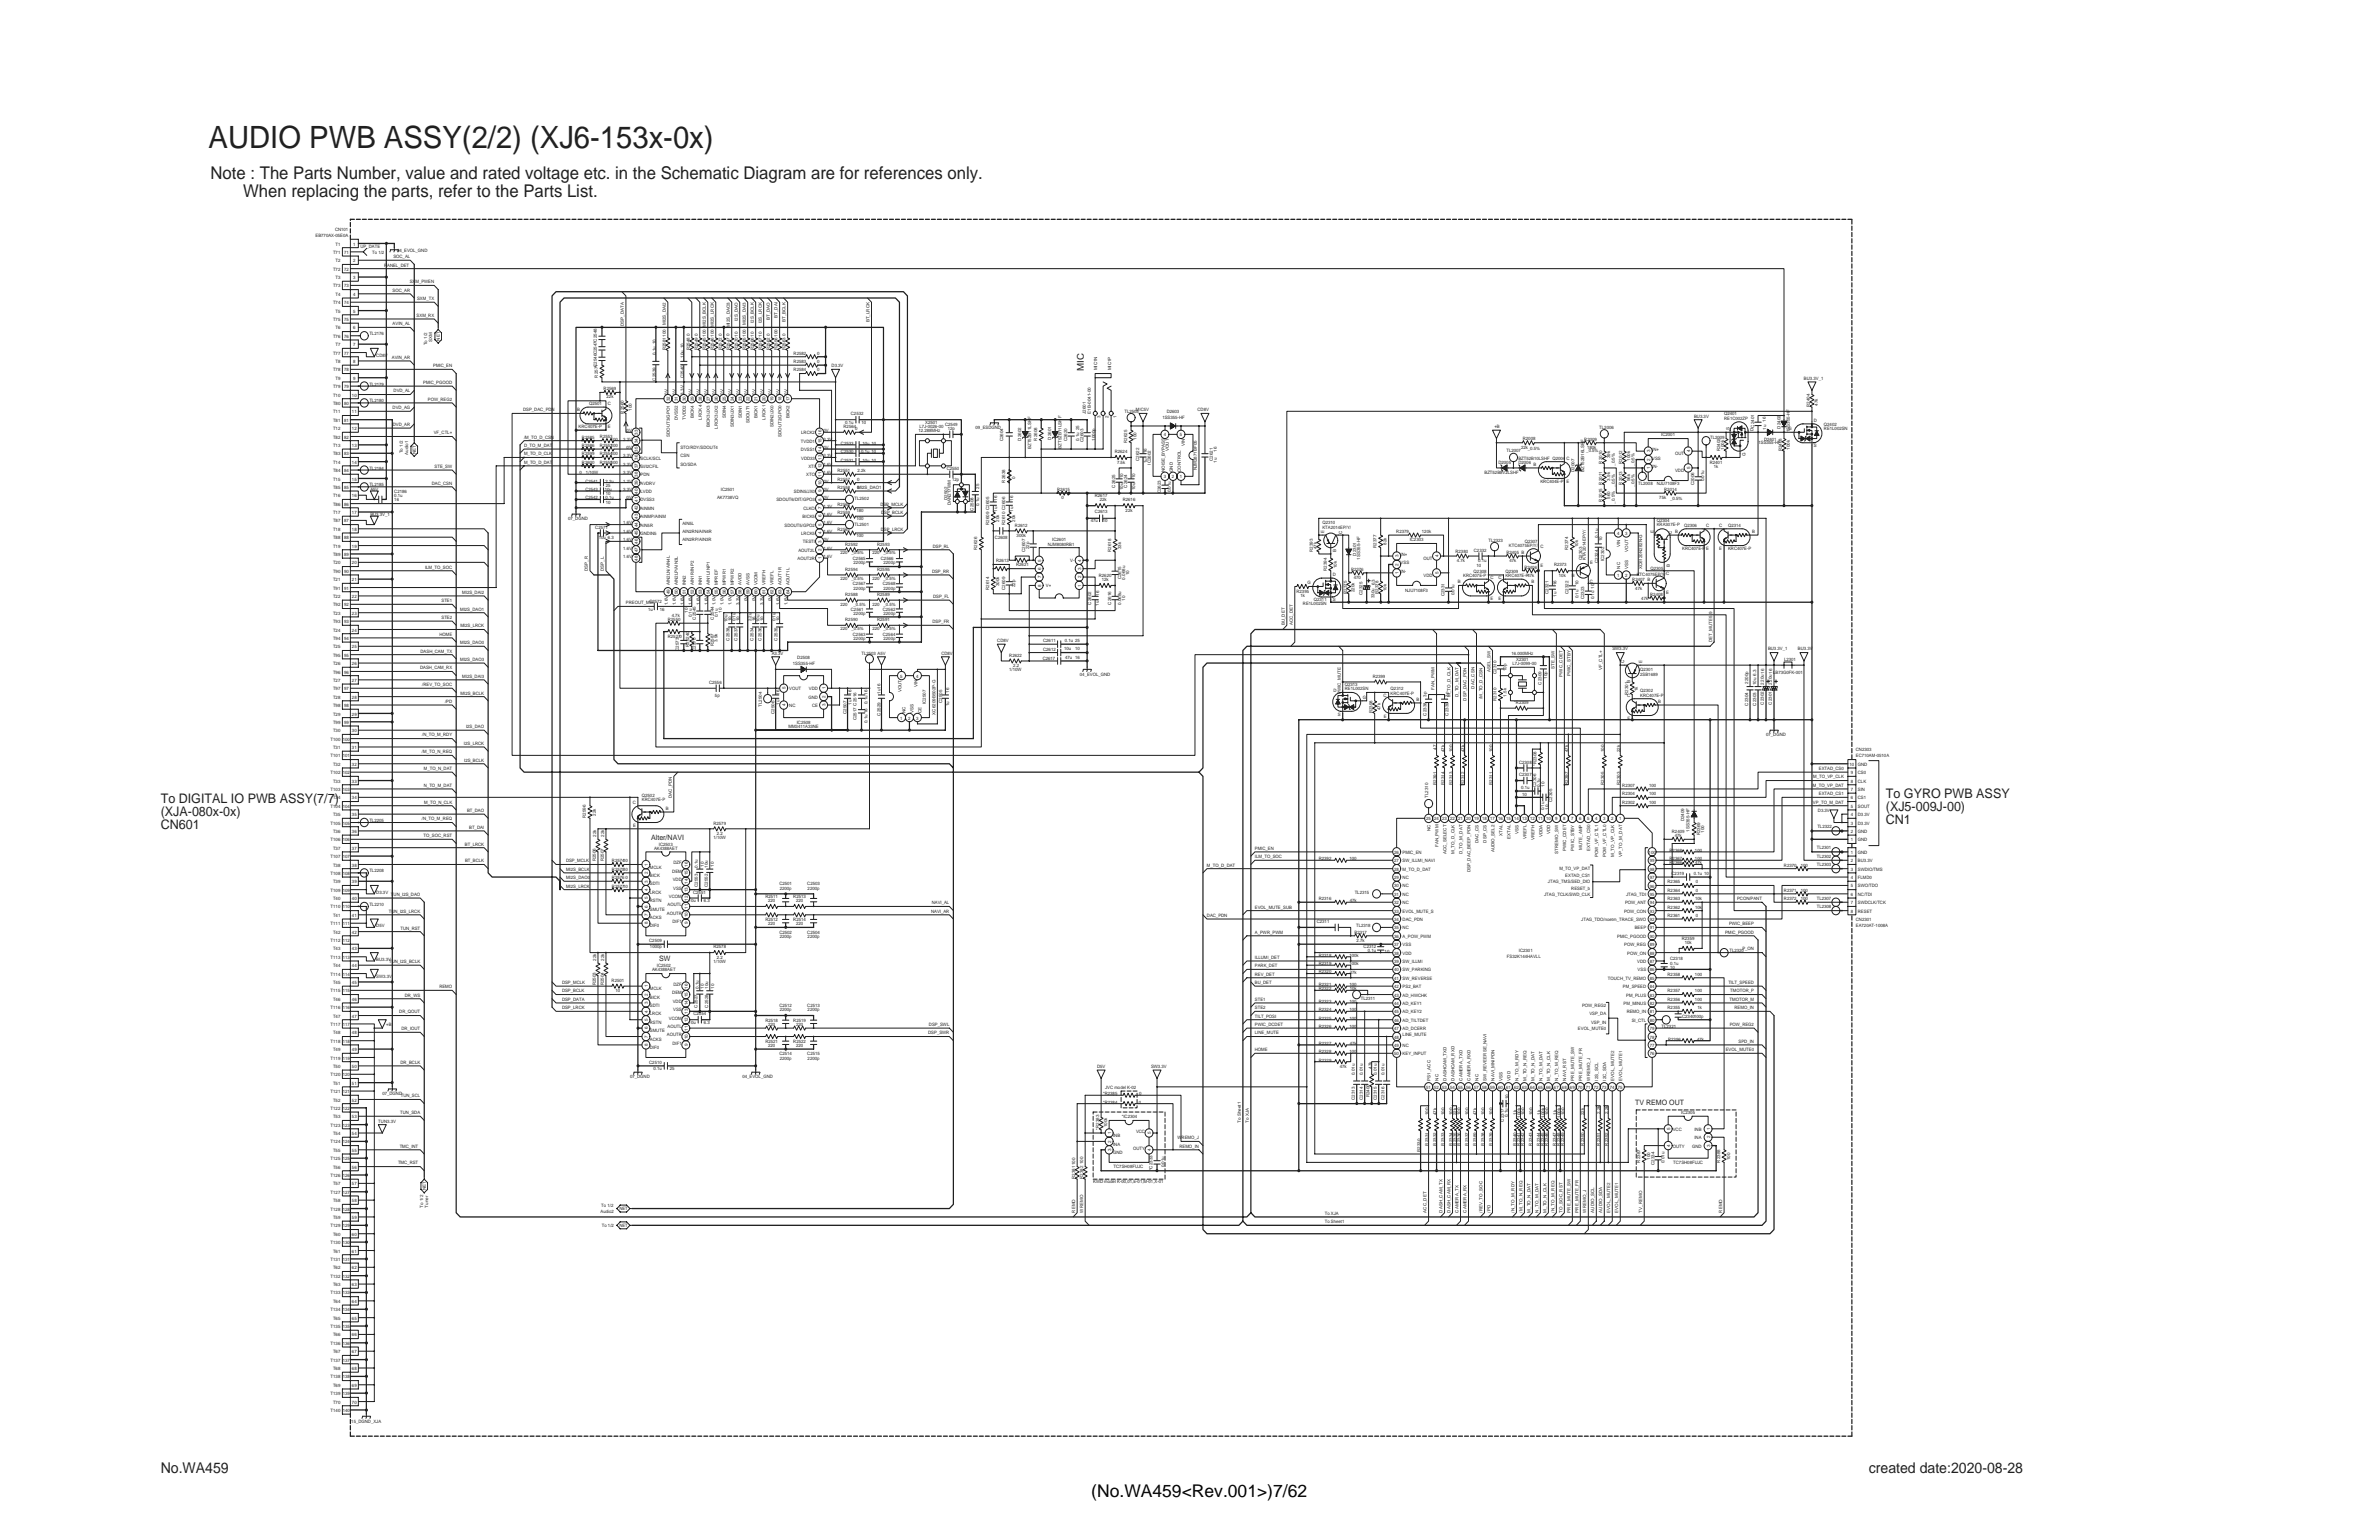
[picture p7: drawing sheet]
<svg xmlns="http://www.w3.org/2000/svg" width="432mm" height="279mm" viewBox="0 0 432 279" stroke-linecap="round" stroke-linejoin="round" font-family="sans-serif">
<defs><g id="words">
<text font-size="5.6" fill="#231f20" x="37.9" y="26.9">AUDIO PWB ASSY(2/2) (XJ6-153x-0x)</text>
<g font-size="3.2" fill="#231f20">
<text x="38.2" y="32.5">Note : The Parts Number, value and rated voltage etc. in the Schematic Diagram are for references only.</text>
<text x="44.1" y="35.7">When replacing the parts, refer to the Parts List.</text>
</g>
<text font-size="3.2" x="198.1" y="271.6">(No.WA459&lt;Rev.001&gt;)7/62</text>
<g font-size="2.7" fill="#231f20">
<text x="29.2" y="267.2">No.WA459</text>
<text x="339.2" y="267.2">created date:2020-08-28</text>
</g>
<g font-size="2.4" fill="#231f20">
<text x="29.2" y="148.1">(XJA-080x-0x)</text>
<text x="29.2" y="145.7">To DIGITAL IO PWB ASSY(7/7)</text>
<text x="342.3" y="149.5">CN1</text>
<text x="342.3" y="147.2">(XJ5-009J-00)</text>
<text x="342.3" y="144.8">To GYRO PWB ASSY</text>
<text x="29.2" y="150.5">CN601</text>
</g>
<text font-size="1.7" fill="#231f20" x="196.7" y="67.3" transform="rotate(-90 196.7 67.3)">MIC</text>
<g font-size="1.3" fill="#231f20">
<text x="118.2" y="152.3">Alter/NAVI</text>
<text x="119.7" y="174.4">SW</text>
<text x="296.8" y="200.4">TV REMO OUT</text>
</g>
<g font-size=".8" fill="#231f20">
<text x="60.8" y="41.9">CN101</text>
<text x="57.3" y="43">EB770AX-05E0A</text>
<text x="60.4" y="46.1">T71</text>
<text x="60.9" y="47.6">T2</text>
<text x="60.9" y="44.6">T1</text>
<text x="62.4" y="46.1">71</text>
<text x="64.1" y="47.6">2</text>
<text x="64.1" y="44.6">1</text>
<text x="65.4" y="44.9">UP_DATE</text>
<text x="67.6" y="46.1">To 1/2</text>
<text x="71.4" y="46.8">SOC_AL</text>
<text x="72.1" y="45.7">04_EVOL_GND</text>
<text x="60.4" y="52.2">T73</text>
<text x="60.4" y="49.1">T72</text>
<text x="60.9" y="53.7">T4</text>
<text x="60.9" y="50.6">T3</text>
<text x="62.4" y="52.2">73</text>
<text x="62.4" y="49.1">72</text>
<text x="64.1" y="53.7">4</text>
<text x="64.1" y="50.6">3</text>
<text x="69.8" y="48.4">PANEL_DET</text>
<text x="71.3" y="52.9">SOC_AR</text>
<text x="74.4" y="51.4">SXM_PWEN</text>
<text x="60.4" y="58.2">T75</text>
<text x="60.4" y="55.2">T74</text>
<text x="60.9" y="59.8">T6</text>
<text x="60.9" y="56.7">T5</text>
<text x="62.4" y="58.2">75</text>
<text x="62.4" y="55.2">74</text>
<text x="64.1" y="59.8">6</text>
<text x="64.1" y="56.7">5</text>
<text x="71.3" y="59">AVIN_AL</text>
<text x="75.6" y="57.5">SXM_RX</text>
<text x="75.7" y="54.4">SXM_TX</text>
<text x="113.2" y="59.1" transform="rotate(-90 113.2 59.1)">DSP_DATA</text>
<text x="120.9" y="59" transform="rotate(-90 120.9 59)">MI2S_DAI2</text>
<text x="128.1" y="59.3" transform="rotate(-90 128.1 59.3)">MI2S_BCLK</text>
<text x="129.6" y="59.4" transform="rotate(-90 129.6 59.4)">MI2S_LRCK</text>
<text x="132.5" y="59.4" transform="rotate(-90 132.5 59.4)">MI2S_DAO3</text>
<text x="133.9" y="58.3" transform="rotate(-90 133.9 58.3)">I2S_DAO</text>
<text x="135.4" y="59" transform="rotate(-90 135.4 59)">MI2S_DAI3</text>
<text x="136.8" y="58.6" transform="rotate(-90 136.8 58.6)">I2S_BCLK</text>
<text x="138.2" y="58.7" transform="rotate(-90 138.2 58.7)">I2S_LRCK</text>
<text x="139.7" y="58.1" transform="rotate(-90 139.7 58.1)">BT_DAO</text>
<text x="141.1" y="57.7" transform="rotate(-90 141.1 57.7)">BT_DAI</text>
<text x="142.6" y="58.5" transform="rotate(-90 142.6 58.5)">BT_BCLK</text>
<text x="157.8" y="58.5" transform="rotate(-90 157.8 58.5)">BT_LRCK</text>
<text x="60.4" y="64.3">T77</text>
<text x="60.4" y="61.3">T76</text>
<text x="60.9" y="65.9">T8</text>
<text x="60.9" y="62.8">T7</text>
<text x="62.4" y="64.3">77</text>
<text x="62.4" y="61.3">76</text>
<text x="64.1" y="65.9">8</text>
<text x="64.1" y="62.8">7</text>
<text x="67" y="60.8">TL2176</text>
<text x="68.3" y="64.7">CD8V</text>
<text x="71.1" y="65.1">AVIN_AR</text>
<text x="77.5" y="62.7" transform="rotate(-90 77.5 62.7)">To 1/2</text>
<text x="78.4" y="62.1" transform="rotate(-90 78.4 62.1)">SXM</text>
<text x="79.8" y="61.8" transform="rotate(-90 79.8 61.8)">NET</text>
<text x="119" y="64.4" transform="rotate(-90 119 64.4)">0.1u 10</text>
<text x="120.9" y="63.6" transform="rotate(-90 120.9 63.6)">R2581100</text>
<text x="124.1" y="64.9" transform="rotate(-90 124.1 64.9)">10u 10</text>
<text x="125.2" y="61" transform="rotate(-90 125.2 61)">0</text>
<text x="125.2" y="63.6" transform="rotate(-90 125.2 63.6)">R2548</text>
<text x="126.6" y="61" transform="rotate(-90 126.6 61)">0</text>
<text x="126.7" y="63.6" transform="rotate(-90 126.7 63.6)">R2549</text>
<text x="128.1" y="63.6" transform="rotate(-90 128.1 63.6)">R2545100</text>
<text x="129.6" y="63.6" transform="rotate(-90 129.6 63.6)">R2546100</text>
<text x="131" y="63.6" transform="rotate(-90 131 63.6)">R2572</text>
<text x="131" y="61" transform="rotate(-90 131 61)">0</text>
<text x="132.4" y="61" transform="rotate(-90 132.4 61)">0</text>
<text x="132.5" y="63.6" transform="rotate(-90 132.5 63.6)">R2547</text>
<text x="133.9" y="63.6" transform="rotate(-90 133.9 63.6)">R257010</text>
<text x="135.4" y="63.6" transform="rotate(-90 135.4 63.6)">R2565100</text>
<text x="136.8" y="63.6" transform="rotate(-90 136.8 63.6)">R256610</text>
<text x="138.2" y="63.6" transform="rotate(-90 138.2 63.6)">R256710</text>
<text x="139.7" y="63.6" transform="rotate(-90 139.7 63.6)">R2562</text>
<text x="139.7" y="61" transform="rotate(-90 139.7 61)">0</text>
<text x="141.1" y="63.6" transform="rotate(-90 141.1 63.6)">R2556100</text>
<text x="142.6" y="63.6" transform="rotate(-90 142.6 63.6)">R2563</text>
<text x="142.6" y="61" transform="rotate(-90 142.6 61)">0</text>
<text x="144" y="64.3">R2582</text>
<text x="144" y="65.9">R2583</text>
<text x="148.3" y="64.3">0</text>
<text x="148.3" y="65.9">0</text>
<text x="60.4" y="70.4">T79</text>
<text x="60.4" y="67.4">T78</text>
<text x="60.4" y="72">T10</text>
<text x="60.9" y="68.9">T9</text>
<text x="62.4" y="70.4">79</text>
<text x="62.4" y="67.4">78</text>
<text x="63.9" y="72">10</text>
<text x="64.1" y="68.9">9</text>
<text x="67" y="70">TL2179</text>
<text x="71.4" y="71.2">DVD_AL</text>
<text x="76.8" y="69.7">PMIC_PGOOD</text>
<text x="78.6" y="66.6">PMIC_EN</text>
<text x="108.4" y="66.6" transform="rotate(-90 108.4 66.6)">C2546C2547C2548</text>
<text x="108.5" y="68.5" transform="rotate(-90 108.5 68.5)">R2571</text>
<text x="109.6" y="70.8">R2569</text>
<text x="119" y="69" transform="rotate(-90 119 69)">C2539</text>
<text x="121.2" y="71.6" transform="rotate(-90 121.2 71.6)">0V</text>
<text x="122.6" y="71.6" transform="rotate(-90 122.6 71.6)">0V</text>
<text x="124.1" y="71.6" transform="rotate(-90 124.1 71.6)">3.3V</text>
<text x="124.1" y="68.7" transform="rotate(-90 124.1 68.7)">C2540</text>
<text x="125.5" y="71.6" transform="rotate(-90 125.5 71.6)">0V</text>
<text x="127" y="71.6" transform="rotate(-90 127 71.6)">0V</text>
<text x="128.4" y="71.6" transform="rotate(-90 128.4 71.6)">0V</text>
<text x="129.9" y="71.6" transform="rotate(-90 129.9 71.6)">0V</text>
<text x="131.3" y="71.6" transform="rotate(-90 131.3 71.6)">0V</text>
<text x="132.8" y="71.6" transform="rotate(-90 132.8 71.6)">0V</text>
<text x="134.2" y="71.6" transform="rotate(-90 134.2 71.6)">0V</text>
<text x="135.7" y="71.6" transform="rotate(-90 135.7 71.6)">0V</text>
<text x="137.1" y="71.6" transform="rotate(-90 137.1 71.6)">0V</text>
<text x="138.6" y="71.6" transform="rotate(-90 138.6 71.6)">0V</text>
<text x="140" y="71.6" transform="rotate(-90 140 71.6)">0V</text>
<text x="141.5" y="71.6" transform="rotate(-90 141.5 71.6)">0V</text>
<text x="142.9" y="71.6" transform="rotate(-90 142.9 71.6)">0V</text>
<text x="144" y="67.4">R2584</text>
<text x="148.3" y="67.4">0</text>
<text x="150.9" y="66.6">D3.3V</text>
<text x="199.1" y="67.2" transform="rotate(-90 199.1 67.2)">MIC1N</text>
<text x="201.7" y="67.2" transform="rotate(-90 201.7 67.2)">MIC1P</text>
<text x="327.4" y="68.9">BU3.3V_1</text>
<text x="60.4" y="76.5">T81</text>
<text x="60.4" y="73.5">T80</text>
<text x="60.4" y="75">T11</text>
<text x="62.4" y="76.5">81</text>
<text x="62.4" y="73.5">80</text>
<text x="63.9" y="75">11</text>
<text x="67" y="73">TL2180</text>
<text x="71.3" y="74.2">DVD_AG</text>
<text x="71.3" y="77.3">DVD_AR</text>
<text x="77.7" y="72.7">POW_REG2</text>
<text x="94.9" y="74.6">DSP_DAC_PDN</text>
<text x="104.8" y="74.6">B</text>
<text x="105" y="77.7">KRC407E-P</text>
<text x="106.9" y="73.5">Q2501</text>
<text x="110.1" y="72.1">22k</text>
<text x="110.3" y="73.5">C</text>
<text x="110.3" y="77.7">E</text>
<text x="113.2" y="75.1" transform="rotate(-90 113.2 75.1)">R2560</text>
<text x="114.7" y="74.5" transform="rotate(-90 114.7 74.5)">100</text>
<text x="121.6" y="72.8" transform="rotate(-90 121.6 72.8)">32</text>
<text x="123" y="76.2" transform="rotate(-90 123 76.2)">DVSS2</text>
<text x="123" y="72.8" transform="rotate(-90 123 72.8)">31</text>
<text x="124.5" y="76.2" transform="rotate(-90 124.5 76.2)">TVDD2</text>
<text x="124.5" y="72.8" transform="rotate(-90 124.5 72.8)">30</text>
<text x="125.9" y="75.8" transform="rotate(-90 125.9 75.8)">BICK4</text>
<text x="125.9" y="72.8" transform="rotate(-90 125.9 72.8)">29</text>
<text x="127.4" y="76.1" transform="rotate(-90 127.4 76.1)">LRCK4</text>
<text x="127.4" y="72.8" transform="rotate(-90 127.4 72.8)">28</text>
<text x="128.8" y="77.5" transform="rotate(-90 128.8 77.5)">BICK3/JX3</text>
<text x="128.8" y="72.8" transform="rotate(-90 128.8 72.8)">27</text>
<text x="130.3" y="77.7" transform="rotate(-90 130.3 77.7)">LRCK3/JX2</text>
<text x="130.3" y="72.8" transform="rotate(-90 130.3 72.8)">26</text>
<text x="131.7" y="75.9" transform="rotate(-90 131.7 75.9)">SDIN4</text>
<text x="131.7" y="72.8" transform="rotate(-90 131.7 72.8)">25</text>
<text x="133.2" y="77.5" transform="rotate(-90 133.2 77.5)">SDIN3/JX1</text>
<text x="133.2" y="72.8" transform="rotate(-90 133.2 72.8)">24</text>
<text x="134.6" y="75.9" transform="rotate(-90 134.6 75.9)">SDIN1</text>
<text x="134.6" y="72.8" transform="rotate(-90 134.6 72.8)">23</text>
<text x="136.1" y="76.8" transform="rotate(-90 136.1 76.8)">SDOUT1</text>
<text x="136.1" y="72.8" transform="rotate(-90 136.1 72.8)">22</text>
<text x="137.5" y="75.8" transform="rotate(-90 137.5 75.8)">BICK1</text>
<text x="137.5" y="72.8" transform="rotate(-90 137.5 72.8)">21</text>
<text x="139" y="76.1" transform="rotate(-90 139 76.1)">LRCK1</text>
<text x="139" y="72.8" transform="rotate(-90 139 72.8)">20</text>
<text x="140.4" y="77.5" transform="rotate(-90 140.4 77.5)">SDIN2/JX0</text>
<text x="140.4" y="72.8" transform="rotate(-90 140.4 72.8)">19</text>
<text x="141.9" y="72.8" transform="rotate(-90 141.9 72.8)">18</text>
<text x="143.3" y="75.8" transform="rotate(-90 143.3 75.8)">BICK2</text>
<text x="143.3" y="72.8" transform="rotate(-90 143.3 72.8)">17</text>
<text x="153.1" y="77.7">R2564</text>
<text x="153.4" y="76.9">0.1u</text>
<text x="154.4" y="75.4">C2532</text>
<text x="156.4" y="76.9">10</text>
<text x="166.9" y="77.7">L7J-0026-00</text>
<text x="167.9" y="76.9">X2501</text>
<text x="171.5" y="77.3">C2549</text>
<text x="177.1" y="77.8">09_ESDGND</text>
<text x="197.1" y="75.1" transform="rotate(-90 197.1 75.1)">J2601</text>
<text x="198" y="75.1" transform="rotate(-90 198 75.1)">E1B-0041-00</text>
<text x="199.8" y="75.9" transform="rotate(-90 199.8 75.9)">3</text>
<text x="201.2" y="75.9" transform="rotate(-90 201.2 75.9)">2</text>
<text x="202.7" y="75.9" transform="rotate(-90 202.7 75.9)">1</text>
<text x="204.1" y="74.9">TL2505</text>
<text x="206.2" y="74.6">MIC5V</text>
<text x="211" y="76">1SS355-HF</text>
<text x="211.8" y="75">D2603</text>
<text x="217.4" y="74.6">CD8V</text>
<text x="271.3" y="77.7">+B</text>
<text x="290.3" y="77.8">TL2006</text>
<text x="307.5" y="75.8">BU3.3V</text>
<text x="312.9" y="76.1">RE1C002ZP</text>
<text x="312.9" y="75.4">Q2401</text>
<text x="320.5" y="76.5" transform="rotate(-90 320.5 76.5)">16</text>
<text x="320.5" y="78" transform="rotate(-90 320.5 78)">1u</text>
<text x="323.2" y="77.8" transform="rotate(-90 323.2 77.8)">D2402</text>
<text x="328.5" y="73.9" transform="rotate(-90 328.5 73.9)">R2404</text>
<text x="329.2" y="76.5">D</text>
<text x="330" y="73.7" transform="rotate(-90 330 73.7)">47k</text>
<text x="331.1" y="77.3">Q2402</text>
<text x="60.4" y="82.6">T83</text>
<text x="60.4" y="79.6">T82</text>
<text x="60.4" y="81.1">T13</text>
<text x="60.4" y="78">T12</text>
<text x="62.4" y="82.6">83</text>
<text x="62.4" y="79.6">82</text>
<text x="63.9" y="81.1">13</text>
<text x="63.9" y="78">12</text>
<text x="73.1" y="82.3" transform="rotate(-90 73.1 82.3)">To 1/2</text>
<text x="74.1" y="82.5" transform="rotate(-90 74.1 82.5)">Audio1</text>
<text x="75.5" y="82.3" transform="rotate(-90 75.5 82.3)">NET</text>
<text x="78.7" y="78.8">VF_CTL+</text>
<text x="95.1" y="82.6">M_TO_D_CLK</text>
<text x="95.1" y="81.1">D_TO_M_DAT</text>
<text x="95.1" y="79.6">/M_TO_D_CSN</text>
<text x="105.6" y="81.1">R2586</text>
<text x="105.6" y="82.6">R2599</text>
<text x="105.6" y="79.6">R2585</text>
<text x="108.9" y="82.6">R2554100</text>
<text x="108.9" y="79.5">R2553</text>
<text x="108.9" y="81.1">R2552100</text>
<text x="110.9" y="79.9">100</text>
<text x="113.1" y="79.9">3.3V</text>
<text x="113.1" y="83">3.3V</text>
<text x="113.7" y="78.4">0V</text>
<text x="113.7" y="81.5">0V</text>
<text x="115.8" y="83.5" transform="rotate(-90 115.8 83.5)">36</text>
<text x="115.8" y="81.9" transform="rotate(-90 115.8 81.9)">35</text>
<text x="115.8" y="80.4" transform="rotate(-90 115.8 80.4)">34</text>
<text x="115.8" y="78.9" transform="rotate(-90 115.8 78.9)">33</text>
<text x="116.3" y="83.4">SCLK/SCL</text>
<text x="121.6" y="79.3" transform="rotate(-90 121.6 79.3)">SDOUT3/GPO1</text>
<text x="123.5" y="83">CSN</text>
<text x="123.5" y="81.5">STO/RDY/SDOUT4</text>
<text x="141.9" y="79.3" transform="rotate(-90 141.9 79.3)">SDOUT2/GPO0</text>
<text x="145.4" y="80.3">TVDD1</text>
<text x="145.4" y="81.8">DVSS1</text>
<text x="145.4" y="78.8">LRCK2</text>
<text x="145.4" y="83.4">VDD33</text>
<text x="149.1" y="83.5" transform="rotate(-90 149.1 83.5)">13</text>
<text x="149.1" y="81.9" transform="rotate(-90 149.1 81.9)">14</text>
<text x="149.1" y="80.4" transform="rotate(-90 149.1 80.4)">15</text>
<text x="149.1" y="78.9" transform="rotate(-90 149.1 78.9)">16</text>
<text x="149.5" y="78.4">0V</text>
<text x="149.5" y="83">3.3V</text>
<text x="149.5" y="81.5">0V</text>
<text x="149.5" y="79.9">3.3V</text>
<text x="152.6" y="83.7">C2531</text>
<text x="152.6" y="80.7">C2533</text>
<text x="152.6" y="82.2">C2530</text>
<text x="155.2" y="78">0</text>
<text x="156.3" y="82.2">0.1u 10</text>
<text x="156.5" y="83.7">10u 10</text>
<text x="156.5" y="80.7">10u 10</text>
<text x="166.7" y="78.4">12.288MHz</text>
<text x="172" y="78">12p</text>
<text x="182.1" y="80.1" transform="rotate(-90 182.1 80.1)">C2604</text>
<text x="185.4" y="80" transform="rotate(-90 185.4 80)">D2602</text>
<text x="187.2" y="81.5" transform="rotate(-90 187.2 81.5)">BZT52B11LSHF</text>
<text x="188.3" y="80" transform="rotate(-90 188.3 80)">R2608</text>
<text x="190.8" y="79.8" transform="rotate(-90 190.8 79.8)">D2601</text>
<text x="192.7" y="81.4" transform="rotate(-90 192.7 81.4)">BZT52B11LSHF</text>
<text x="193.7" y="80.1" transform="rotate(-90 193.7 80.1)">C2620</text>
<text x="195.9" y="80" transform="rotate(-90 195.9 80)">0.1u 25</text>
<text x="196.7" y="80.1" transform="rotate(-90 196.7 80.1)">C2603</text>
<text x="198.8" y="79.9" transform="rotate(-90 198.8 79.9)">1000p</text>
<text x="202.3" y="82.2">R2624</text>
<text x="204.6" y="80.4" transform="rotate(-90 204.6 80.4)">R2625</text>
<text x="206.3" y="79.8" transform="rotate(-90 206.3 79.8)">100</text>
<text x="206.8" y="83.6" transform="rotate(-90 206.8 83.6)">C2622</text>
<text x="208.2" y="82.2" transform="rotate(-90 208.2 82.2)">16</text>
<text x="211.2" y="79.2">4</text>
<text x="212.2" y="81.8" transform="rotate(-90 212.2 81.8)">VOUT</text>
<text x="214.1" y="79.2">5</text>
<text x="215.1" y="80.9" transform="rotate(-90 215.1 80.9)">VIN</text>
<text x="220.2" y="83.6" transform="rotate(-90 220.2 83.6)">C2621</text>
<text x="220.9" y="81.9" transform="rotate(-90 220.9 81.9)">16</text>
<text x="273.4" y="82">TL2007</text>
<text x="275.6" y="83.4">BZT52B10LSHF Q2004</text>
<text x="276.1" y="81.4">22k</text>
<text x="276.4" y="79.9">R2008</text>
<text x="277.3" y="81.6">_0.5%</text>
<text x="284.3" y="83.4">C</text>
<text x="287.6" y="79.9">R2009</text>
<text x="287.9" y="82">_0.5%</text>
<text x="288.1" y="81.5">180k</text>
<text x="292.3" y="83.2" transform="rotate(-90 292.3 83.2)">39k</text>
<text x="295.9" y="83.6" transform="rotate(-90 295.9 83.6)">100k</text>
<text x="299.5" y="83.6" transform="rotate(-90 299.5 83.6)">2</text>
<text x="299.5" y="82.1" transform="rotate(-90 299.5 82.1)">3</text>
<text x="299.9" y="81.8">IN+</text>
<text x="299.9" y="83.4">VSS</text>
<text x="301.5" y="79.2">IC2001</text>
<text x="304" y="82.6">OUT</text>
<text x="306.8" y="82.1" transform="rotate(-90 306.8 82.1)">4</text>
<text x="310.4" y="79.6">TL2009</text>
<text x="312.2" y="81.9" transform="rotate(-90 312.2 81.9)">R2402</text>
<text x="312.9" y="81.6" transform="rotate(-90 312.9 81.6)">100k</text>
<text x="313.9" y="78.1" transform="rotate(-90 313.9 78.1)">S</text>
<text x="316.8" y="82.7" transform="rotate(-90 316.8 82.7)">G</text>
<text x="318.3" y="78.1" transform="rotate(-90 318.3 78.1)">DC2401</text>
<text x="319.2" y="80.6">1SS355-HF</text>
<text x="320.2" y="79.9">D2401</text>
<text x="323.4" y="81.9" transform="rotate(-90 323.4 81.9)">R2403</text>
<text x="324.6" y="78">G</text>
<text x="324.9" y="81.6" transform="rotate(-90 324.9 81.6)">100k</text>
<text x="324.9" y="78.4" transform="rotate(-90 324.9 78.4)">1SS355-HF</text>
<text x="329.2" y="81.1">S</text>
<text x="331.1" y="78">RE1L002SN</text>
<text x="60.4" y="88.7">T85</text>
<text x="60.4" y="85.7">T84</text>
<text x="60.4" y="87.2">T15</text>
<text x="60.4" y="84.1">T14</text>
<text x="62.4" y="88.7">85</text>
<text x="62.4" y="85.7">84</text>
<text x="63.9" y="87.2">15</text>
<text x="63.9" y="84.1">14</text>
<text x="67" y="85.2">TL2184</text>
<text x="67" y="88.2">TL2185</text>
<text x="67.2" y="89.1">A5V</text>
<text x="71.6" y="89.5">C2186</text>
<text x="78.4" y="87.9">DAC_CSN</text>
<text x="78.9" y="84.9">STE_SW</text>
<text x="95.1" y="84.1">M_TO_D_DAT</text>
<text x="105.2" y="86">0</text>
<text x="105.6" y="84.1">R2600</text>
<text x="106.2" y="87.5">C2541</text>
<text x="106.2" y="89.1">C2543</text>
<text x="106.4" y="86">1/10W</text>
<text x="108.9" y="84.1">R2555100</text>
<text x="109.8" y="89.1">10u</text>
<text x="109.9" y="87.5">2.2u</text>
<text x="110" y="88.3">25</text>
<text x="110" y="89.8">10</text>
<text x="113.1" y="86">3.3V</text>
<text x="113.1" y="84.5">3.3V</text>
<text x="113.1" y="87.5">1.2V</text>
<text x="113.1" y="89.1">3.3V</text>
<text x="115.8" y="89.5" transform="rotate(-90 115.8 89.5)">40</text>
<text x="115.8" y="88" transform="rotate(-90 115.8 88)">39</text>
<text x="115.8" y="86.5" transform="rotate(-90 115.8 86.5)">38</text>
<text x="115.8" y="85" transform="rotate(-90 115.8 85)">37</text>
<text x="116.3" y="89.5">LVDD</text>
<text x="116.3" y="87.9">AVDRV</text>
<text x="116.3" y="86.4">PDN</text>
<text x="116.3" y="84.9">SI/I2CFIL</text>
<text x="123.5" y="84.5">SO/SDA</text>
<text x="130.8" y="89.1">IC2501</text>
<text x="144.1" y="89.5">SDIN5/JX0</text>
<text x="146.3" y="86.4">XTO</text>
<text x="146.7" y="84.9">XTI</text>
<text x="149.1" y="89.3" transform="rotate(-90 149.1 89.3)">9</text>
<text x="149.1" y="88" transform="rotate(-90 149.1 88)">10</text>
<text x="149.1" y="86.5" transform="rotate(-90 149.1 86.5)">11</text>
<text x="149.1" y="85" transform="rotate(-90 149.1 85)">12</text>
<text x="149.5" y="87.5">0V</text>
<text x="149.5" y="86">1.6V</text>
<text x="149.5" y="84.5">1.6V</text>
<text x="149.5" y="89.1">0V</text>
<text x="152" y="85.6">R2551</text>
<text x="152" y="87.2">R2557</text>
<text x="152" y="88.7">R2558</text>
<text x="155.6" y="87.2">0</text>
<text x="155.6" y="88.7">0</text>
<text x="155.6" y="85.7">2.2k</text>
<text x="155.6" y="88.7">MI2S_DAO1</text>
<text x="171.8" y="85.3">C2550</text>
<text x="172.8" y="87.2">12p</text>
<text x="177.8" y="88.7" transform="rotate(-90 177.8 88.7)">25</text>
<text x="182.5" y="87.6" transform="rotate(-90 182.5 87.6)">R2638</text>
<text x="184.3" y="86.9" transform="rotate(-90 184.3 86.9)">0</text>
<text x="191.9" y="89.1">R2615</text>
<text x="202.4" y="88.4" transform="rotate(-90 202.4 88.4)">C2625</text>
<text x="202.8" y="84.1">7.5k</text>
<text x="203.8" y="88.9" transform="rotate(-90 203.8 88.9)">10u</text>
<text x="203.8" y="86.8" transform="rotate(-90 203.8 86.8)">10</text>
<text x="204.6" y="88.4" transform="rotate(-90 204.6 88.4)">C2624</text>
<text x="206" y="88.9" transform="rotate(-90 206 88.9)">10u</text>
<text x="206" y="86.8" transform="rotate(-90 206 86.8)">10</text>
<text x="208.2" y="84.1" transform="rotate(-90 208.2 84.1)">1u</text>
<text x="208.9" y="84.3" transform="rotate(-90 208.9 84.3)">IC2602</text>
<text x="210.7" y="89.5" transform="rotate(-90 210.7 89.5)">C2623</text>
<text x="211.2" y="86.8">3</text>
<text x="211.4" y="85.7" transform="rotate(-90 211.4 85.7)">NOISE_BYPASS</text>
<text x="212.5" y="89.3" transform="rotate(-90 212.5 89.3)">0.01u</text>
<text x="212.7" y="86.8">2</text>
<text x="212.9" y="85.7" transform="rotate(-90 212.9 85.7)">GND</text>
<text x="214.1" y="86.8">1</text>
<text x="214.3" y="85.7" transform="rotate(-90 214.3 85.7)">CONTROL</text>
<text x="217.2" y="85.3" transform="rotate(-90 217.2 85.3)">NJM2871BF05</text>
<text x="220.9" y="84" transform="rotate(-90 220.9 84)">1u</text>
<text x="269.4" y="86">BZT52B8V2LSHF</text>
<text x="272" y="84.1">D2005</text>
<text x="275.6" y="84.1">D2006</text>
<text x="278.3" y="84.5">B</text>
<text x="279.6" y="87.6">KRC404E-P</text>
<text x="284.3" y="87.6">E</text>
<text x="285.8" y="85.7" transform="rotate(-90 285.8 85.7)">D2007</text>
<text x="287.6" y="85.7" transform="rotate(-90 287.6 85.7)">BZT52B16LSHF</text>
<text x="290.8" y="87.9" transform="rotate(-90 290.8 87.9)">R2011</text>
<text x="290.8" y="84.1" transform="rotate(-90 290.8 84.1)">R2010</text>
<text x="292.3" y="87.2" transform="rotate(-90 292.3 87.2)">3.9k</text>
<text x="293.1" y="88.3" transform="rotate(-90 293.1 88.3)">_0.5%</text>
<text x="293.1" y="84.5" transform="rotate(-90 293.1 84.5)">_0.5%</text>
<text x="294.4" y="87.9" transform="rotate(-90 294.4 87.9)">R2013</text>
<text x="294.4" y="84.1" transform="rotate(-90 294.4 84.1)">R2012</text>
<text x="295.9" y="87.4" transform="rotate(-90 295.9 87.4)">56k</text>
<text x="296.7" y="88.3" transform="rotate(-90 296.7 88.3)">_0.5%</text>
<text x="296.7" y="84.5" transform="rotate(-90 296.7 84.5)">_0.5%</text>
<text x="297.3" y="87.9">TL2008</text>
<text x="299.5" y="85.1" transform="rotate(-90 299.5 85.1)">1</text>
<text x="299.9" y="84.9">IN-</text>
<text x="300.7" y="87.9">NJU7108F3</text>
<text x="302.1" y="89.1">R2014</text>
<text x="304" y="85.7">VDD</text>
<text x="306.8" y="85.1" transform="rotate(-90 306.8 85.1)">5</text>
<text x="307.5" y="88.1" transform="rotate(-90 307.5 88.1)">C2006</text>
<text x="309.3" y="87.3" transform="rotate(-90 309.3 87.3)">0.01u</text>
<text x="310.3" y="84.1">R2401</text>
<text x="311.1" y="84.9">1k</text>
<text x="60.4" y="94.8">T87</text>
<text x="60.4" y="91.7">T86</text>
<text x="60.4" y="93.3">T17</text>
<text x="60.4" y="90.2">T16</text>
<text x="62.4" y="94.8">87</text>
<text x="62.4" y="91.7">86</text>
<text x="63.9" y="93.3">17</text>
<text x="63.9" y="90.2">16</text>
<text x="67.2" y="93.7">BU3.3V_1</text>
<text x="71.6" y="91">16</text>
<text x="71.6" y="90.2">0.1u</text>
<text x="103.1" y="94.4">07_DGND</text>
<text x="106.2" y="90.6">C2542</text>
<text x="108.1" y="95.9">C2571</text>
<text x="109.9" y="90.6">0.1u</text>
<text x="110" y="91.4">10</text>
<text x="113.1" y="95.2">1.6V</text>
<text x="113.7" y="90.6">0V</text>
<text x="115.8" y="95.6" transform="rotate(-90 115.8 95.6)">44</text>
<text x="115.8" y="94.1" transform="rotate(-90 115.8 94.1)">43</text>
<text x="115.8" y="92.6" transform="rotate(-90 115.8 92.6)">42</text>
<text x="115.8" y="91.1" transform="rotate(-90 115.8 91.1)">41</text>
<text x="116.3" y="95.5">AIN5R</text>
<text x="116.3" y="94">AINMP/AINM</text>
<text x="116.3" y="92.5">AINMN</text>
<text x="116.3" y="91">DVSS3</text>
<text x="123.9" y="95.2">AIN5L</text>
<text x="130.1" y="90.6">AK7738VQ</text>
<text x="140.9" y="91">SDOUT6/DIT/GPO3</text>
<text x="142.4" y="95.5">SDOUT5/GPO2</text>
<text x="145.7" y="94">BICK5</text>
<text x="145.8" y="92.5">CLKO</text>
<text x="149.1" y="95.4" transform="rotate(-90 149.1 95.4)">5</text>
<text x="149.1" y="93.9" transform="rotate(-90 149.1 93.9)">6</text>
<text x="149.1" y="92.4" transform="rotate(-90 149.1 92.4)">7</text>
<text x="149.1" y="90.8" transform="rotate(-90 149.1 90.8)">8</text>
<text x="149.5" y="90.6">0V</text>
<text x="149.5" y="95.2">1.6V</text>
<text x="149.5" y="93.6">1.6V</text>
<text x="149.5" y="92.1">1.3V</text>
<text x="152" y="91.8">R2568</text>
<text x="152" y="93.3">R2559</text>
<text x="155.1" y="95.4">TL2501</text>
<text x="155.1" y="90.8">TL2502</text>
<text x="155.4" y="92.9">180</text>
<text x="155.4" y="94.4">100</text>
<text x="159.8" y="91.8">DSP_MCLK</text>
<text x="159.9" y="93.3">DSP_BCLK</text>
<text x="171.9" y="90.7" transform="rotate(-90 171.9 90.7)">D2502</text>
<text x="172.6" y="91.7" transform="rotate(-90 172.6 91.7)">DAN217WM</text>
<text x="176.7" y="92.6" transform="rotate(-90 176.7 92.6)">C2508</text>
<text x="177.8" y="91.8" transform="rotate(-90 177.8 91.8)">0.1u</text>
<text x="179.6" y="95.2" transform="rotate(-90 179.6 95.2)">R2609 C2605</text>
<text x="181" y="92.8" transform="rotate(-90 181 92.8)">1u</text>
<text x="181" y="90.9" transform="rotate(-90 181 90.9)">16</text>
<text x="181.4" y="94.7" transform="rotate(-90 181.4 94.7)">20k</text>
<text x="182.5" y="95.2" transform="rotate(-90 182.5 95.2)">R2610 C2606</text>
<text x="183.9" y="92.8" transform="rotate(-90 183.9 92.8)">1u</text>
<text x="183.9" y="90.9" transform="rotate(-90 183.9 90.9)">16</text>
<text x="184.2" y="95.5">R2612</text>
<text x="184.3" y="94.7" transform="rotate(-90 184.3 94.7)">20k</text>
<text x="192.6" y="90.5">0</text>
<text x="198" y="94.8">47u</text>
<text x="198.7" y="90.2">R2617</text>
<text x="198.7" y="93.1">C2613</text>
<text x="199.6" y="91">22k</text>
<text x="200.2" y="94.8">10</text>
<text x="203.8" y="91">R2616</text>
<text x="204.3" y="92.9">22k</text>
<text x="240" y="95.9">KTA2014EP/Y/</text>
<text x="240" y="95.1">Q2310</text>
<text x="290.8" y="91" transform="rotate(-90 290.8 91)">R2015</text>
<text x="292.3" y="90.4" transform="rotate(-90 292.3 90.4)">560</text>
<text x="293.1" y="91.4" transform="rotate(-90 293.1 91.4)">_0.5%</text>
<text x="300.7" y="95.5">KRA307E-P</text>
<text x="300.7" y="94.7">Q2304</text>
<text x="301.2" y="90.6">75k</text>
<text x="303.1" y="90.7">_0.5%</text>
<text x="305.7" y="95.6">Q2306</text>
<text x="309.7" y="95.6">C</text>
<text x="312" y="95.6">C</text>
<text x="313.7" y="95.5">Q2314</text>
<text x="60.4" y="100.9">T89</text>
<text x="60.4" y="97.8">T88</text>
<text x="60.4" y="99.4">T19</text>
<text x="60.4" y="96.3">T18</text>
<text x="62.4" y="100.9">89</text>
<text x="62.4" y="97.8">88</text>
<text x="63.9" y="99.4">19</text>
<text x="63.9" y="96.3">18</text>
<text x="108.7" y="97.8">10u 6.3</text>
<text x="113.1" y="101.2">1.6V</text>
<text x="113.1" y="96.7">1.6V</text>
<text x="113.1" y="98.2">1.6V</text>
<text x="113.1" y="99.7">1.6V</text>
<text x="115.8" y="101.7" transform="rotate(-90 115.8 101.7)">48</text>
<text x="115.8" y="100.2" transform="rotate(-90 115.8 100.2)">47</text>
<text x="115.8" y="98.7" transform="rotate(-90 115.8 98.7)">46</text>
<text x="115.8" y="97.2" transform="rotate(-90 115.8 97.2)">45</text>
<text x="116.3" y="97.1">GNDIN5</text>
<text x="123.9" y="98.2">AIN2RP/AIN3R</text>
<text x="123.9" y="96.7">AIN2RN/AIN4R</text>
<text x="144.8" y="101.6">AOUT2R</text>
<text x="144.9" y="100.1">AOUT2L</text>
<text x="145.4" y="97.1">LRCK5</text>
<text x="145.7" y="98.6">TESTI</text>
<text x="149.1" y="101.5" transform="rotate(-90 149.1 101.5)">1</text>
<text x="149.1" y="100" transform="rotate(-90 149.1 100)">2</text>
<text x="149.1" y="98.5" transform="rotate(-90 149.1 98.5)">3</text>
<text x="149.1" y="96.9" transform="rotate(-90 149.1 96.9)">4</text>
<text x="149.5" y="101.2">1.6V</text>
<text x="149.5" y="96.7">1.6V</text>
<text x="149.5" y="98.2">0V</text>
<text x="149.5" y="99.7">1.6V</text>
<text x="152" y="96.3">R2561</text>
<text x="152.5" y="100.6">220</text>
<text x="153.4" y="99">R2592</text>
<text x="154.6" y="100.6">_0.5%</text>
<text x="154.8" y="101.6">C2565</text>
<text x="155.4" y="97.5">100</text>
<text x="158.3" y="100.6">220</text>
<text x="159.2" y="99">R2593</text>
<text x="159.9" y="96.3">DSP_LRCK</text>
<text x="159.9" y="101.6">C2566</text>
<text x="160.4" y="100.6">_0.5%</text>
<text x="169.3" y="99.4">DSP_RL</text>
<text x="177.4" y="99.8" transform="rotate(-90 177.4 99.8)">R2626</text>
<text x="180.6" y="97.8">C2608</text>
<text x="180.8" y="101.9">R2613</text>
<text x="184.5" y="97.4">300k</text>
<text x="186.1" y="100.2" transform="rotate(-90 186.1 100.2)">C2607</text>
<text x="186.8" y="99.7" transform="rotate(-90 186.8 99.7)">22p</text>
<text x="189" y="101.9" transform="rotate(-90 189 101.9)">5</text>
<text x="190.2" y="99">NJM8080RB1</text>
<text x="191" y="98.2">IC2601</text>
<text x="194.3" y="101.9">V-</text>
<text x="196.2" y="101.9" transform="rotate(-90 196.2 101.9)">4</text>
<text x="201.7" y="100.2" transform="rotate(-90 201.7 100.2)">R2618</text>
<text x="203.5" y="99.6" transform="rotate(-90 203.5 99.6)">33k</text>
<text x="238.3" y="100.2" transform="rotate(-90 238.3 100.2)">R2393</text>
<text x="239" y="99.6" transform="rotate(-90 239 99.6)">47k</text>
<text x="240.4" y="96.8" transform="rotate(-90 240.4 96.8)">E</text>
<text x="242.5" y="100.2" transform="rotate(-90 242.5 100.2)">B</text>
<text x="243.6" y="96.8" transform="rotate(-90 243.6 96.8)">C</text>
<text x="246.2" y="100.8" transform="rotate(-90 246.2 100.8)">D2301</text>
<text x="246.9" y="101.6" transform="rotate(-90 246.9 101.6)">1SS355-HF</text>
<text x="249.9" y="99.4" transform="rotate(-90 249.9 99.4)">R2377</text>
<text x="251.7" y="98.9" transform="rotate(-90 251.7 98.9)">82k</text>
<text x="253.4" y="96.7">R2379</text>
<text x="253.8" y="101.1" transform="rotate(-90 253.8 101.1)">3</text>
<text x="254.2" y="100.9">IN+</text>
<text x="255.9" y="98.2">IC2303</text>
<text x="258.1" y="96.7">120k</text>
<text x="258.4" y="101.6">OUT</text>
<text x="261.1" y="101.1" transform="rotate(-90 261.1 101.1)">4</text>
<text x="264.2" y="100.4">R2380</text>
<text x="264.4" y="101.9">4.7k</text>
<text x="267.5" y="100.1">C2332</text>
<text x="270.2" y="98.4">TL2323</text>
<text x="273.4" y="100.5">R2405 B</text>
<text x="273.9" y="99.2">KTC4075EP/Y/</text>
<text x="276.8" y="98.5">Q2307</text>
<text x="279.6" y="99.4">C</text>
<text x="284.7" y="99.8" transform="rotate(-90 284.7 99.8)">R2374</text>
<text x="286.5" y="99.3" transform="rotate(-90 286.5 99.3)">10k</text>
<text x="287.2" y="101.6" transform="rotate(-90 287.2 101.6)">Q2303</text>
<text x="287.8" y="101.6" transform="rotate(-90 287.8 101.6)">KTA2014EP/Y/</text>
<text x="290.1" y="97.5" transform="rotate(-90 290.1 97.5)">0.1u</text>
<text x="290.8" y="98.2" transform="rotate(-90 290.8 98.2)">10</text>
<text x="291.2" y="101.8" transform="rotate(-90 291.2 101.8)">IC2302</text>
<text x="293.5" y="97.1">4</text>
<text x="294.1" y="99.2" transform="rotate(-90 294.1 99.2)">VIN</text>
<text x="295" y="97.1">3</text>
<text x="295.5" y="100.1" transform="rotate(-90 295.5 100.1)">VOUT</text>
<text x="300.2" y="96.8" transform="rotate(-90 300.2 96.8)">E</text>
<text x="303.4" y="96.8" transform="rotate(-90 303.4 96.8)">C</text>
<text x="304.1" y="96.7">B</text>
<text x="305.3" y="99.7">KRC407E-PE</text>
<text x="312" y="99.7">E</text>
<text x="313.7" y="99.7">KRC407E-P</text>
<text x="318" y="96.7">B</text>
<text x="60.4" y="107">T91</text>
<text x="60.4" y="103.9">T90</text>
<text x="60.4" y="105.5">T21</text>
<text x="60.4" y="102.4">T20</text>
<text x="62.4" y="107">91</text>
<text x="62.4" y="103.9">90</text>
<text x="63.9" y="105.5">21</text>
<text x="63.9" y="102.4">20</text>
<text x="77.2" y="103.2">ILM_TO_SOC</text>
<text x="83.9" y="107.7">MI2S_DAI2</text>
<text x="106.7" y="103.6" transform="rotate(-90 106.7 103.6)">DSP_R</text>
<text x="109.6" y="103.6" transform="rotate(-90 109.6 103.6)">DSP_L</text>
<text x="121.6" y="107.8" transform="rotate(-90 121.6 107.8)">49</text>
<text x="121.6" y="106.2" transform="rotate(-90 121.6 106.2)">AIN2LN/AIN4L</text>
<text x="123" y="107.8" transform="rotate(-90 123 107.8)">50</text>
<text x="123" y="106.2" transform="rotate(-90 123 106.2)">AIN2LP/AIN3L</text>
<text x="124.5" y="107.8" transform="rotate(-90 124.5 107.8)">51</text>
<text x="124.5" y="106.2" transform="rotate(-90 124.5 106.2)">INN2</text>
<text x="125.9" y="107.8" transform="rotate(-90 125.9 107.8)">52</text>
<text x="125.9" y="106.2" transform="rotate(-90 125.9 106.2)">AIN1R/INP2</text>
<text x="127.4" y="107.8" transform="rotate(-90 127.4 107.8)">53</text>
<text x="127.4" y="106.2" transform="rotate(-90 127.4 106.2)">INN1</text>
<text x="128.8" y="107.8" transform="rotate(-90 128.8 107.8)">54</text>
<text x="128.8" y="106.2" transform="rotate(-90 128.8 106.2)">AIN1L/INP1</text>
<text x="130.3" y="107.8" transform="rotate(-90 130.3 107.8)">55</text>
<text x="130.3" y="106.2" transform="rotate(-90 130.3 106.2)">MPREF</text>
<text x="131.7" y="107.8" transform="rotate(-90 131.7 107.8)">56</text>
<text x="131.7" y="106.2" transform="rotate(-90 131.7 106.2)">MPWR1</text>
<text x="133.2" y="107.8" transform="rotate(-90 133.2 107.8)">57</text>
<text x="133.2" y="106.2" transform="rotate(-90 133.2 106.2)">MPWR2</text>
<text x="134.6" y="107.8" transform="rotate(-90 134.6 107.8)">58</text>
<text x="134.6" y="106.2" transform="rotate(-90 134.6 106.2)">AVDD</text>
<text x="136.1" y="107.8" transform="rotate(-90 136.1 107.8)">59</text>
<text x="136.1" y="106.2" transform="rotate(-90 136.1 106.2)">AVSS</text>
<text x="137.5" y="107.8" transform="rotate(-90 137.5 107.8)">60</text>
<text x="137.5" y="106.2" transform="rotate(-90 137.5 106.2)">VCOM</text>
<text x="139" y="107.8" transform="rotate(-90 139 107.8)">61</text>
<text x="139" y="106.2" transform="rotate(-90 139 106.2)">VREFH</text>
<text x="140.4" y="107.8" transform="rotate(-90 140.4 107.8)">62</text>
<text x="140.4" y="106.2" transform="rotate(-90 140.4 106.2)">VREFL</text>
<text x="141.9" y="107.8" transform="rotate(-90 141.9 107.8)">63</text>
<text x="141.9" y="106.2" transform="rotate(-90 141.9 106.2)">AOUT1R</text>
<text x="143.3" y="107.8" transform="rotate(-90 143.3 107.8)">64</text>
<text x="143.3" y="106.2" transform="rotate(-90 143.3 106.2)">AOUT1L</text>
<text x="152.5" y="105.2">220</text>
<text x="153.4" y="103.6">R2594</text>
<text x="154.6" y="105.2">_0.5%</text>
<text x="154.8" y="106.2">C2567</text>
<text x="154.9" y="107">2200p</text>
<text x="154.9" y="102.4">2200p</text>
<text x="158.3" y="105.2">220</text>
<text x="159.2" y="103.6">R2595</text>
<text x="160.2" y="106.2">C2568</text>
<text x="160.4" y="105.2">_0.5%</text>
<text x="160.4" y="107">2200p</text>
<text x="160.4" y="102.4">2200p</text>
<text x="169.2" y="103.9">DSP_RR</text>
<text x="179.6" y="107" transform="rotate(-90 179.6 107)">R2614</text>
<text x="181.4" y="106.3" transform="rotate(-90 181.4 106.3)">300k</text>
<text x="182.5" y="107" transform="rotate(-90 182.5 107)">C2609</text>
<text x="184.3" y="106.5" transform="rotate(-90 184.3 106.5)">22p</text>
<text x="184.4" y="102.7">R2621</text>
<text x="189" y="106.4" transform="rotate(-90 189 106.4)">8</text>
<text x="189" y="104.9" transform="rotate(-90 189 104.9)">7</text>
<text x="189" y="103.4" transform="rotate(-90 189 103.4)">6</text>
<text x="189.8" y="106.6">V+</text>
<text x="196.2" y="106.4" transform="rotate(-90 196.2 106.4)">1</text>
<text x="196.2" y="104.9" transform="rotate(-90 196.2 104.9)">2</text>
<text x="196.2" y="103.4" transform="rotate(-90 196.2 103.4)">3</text>
<text x="199.4" y="104.7">R2620</text>
<text x="200" y="105.4">12k</text>
<text x="203.5" y="105.1" transform="rotate(-90 203.5 105.1)">C2615</text>
<text x="204.2" y="105.2" transform="rotate(-90 204.2 105.2)">0.068u</text>
<text x="204.9" y="104.4" transform="rotate(-90 204.9 104.4)">10</text>
<text x="235.3" y="107.5">R2395</text>
<text x="237.3" y="106">G</text>
<text x="240.8" y="103.6" transform="rotate(-90 240.8 103.6)">R2394</text>
<text x="241.9" y="104.5">D</text>
<text x="242.6" y="103.1" transform="rotate(-90 242.6 103.1)">10k</text>
<text x="244.4" y="107.8" transform="rotate(-90 244.4 107.8)">R2375</text>
<text x="245.2" y="103.5">R2376</text>
<text x="245.7" y="105.1">470</text>
<text x="245.9" y="107.5" transform="rotate(-90 245.9 107.5)">220k</text>
<text x="247.3" y="108" transform="rotate(-90 247.3 108)">C2325</text>
<text x="249.5" y="106.2" transform="rotate(-90 249.5 106.2)">6.3</text>
<text x="250.2" y="107.8" transform="rotate(-90 250.2 107.8)">R2378</text>
<text x="251.7" y="107.3" transform="rotate(-90 251.7 107.3)">10k</text>
<text x="253.8" y="104.2" transform="rotate(-90 253.8 104.2)">1</text>
<text x="253.8" y="102.6" transform="rotate(-90 253.8 102.6)">2</text>
<text x="254.2" y="102.4">VSS</text>
<text x="254.2" y="103.9">IN-</text>
<text x="255" y="107.3">NJU7108F3</text>
<text x="258.4" y="104.7">VDD</text>
<text x="261.1" y="104.2" transform="rotate(-90 261.1 104.2)">5</text>
<text x="264" y="108" transform="rotate(-90 264 108)">0.01u</text>
<text x="264.6" y="105.8">B</text>
<text x="265.6" y="104.7">KRC407E-P</text>
<text x="267.5" y="103.9">Q2308</text>
<text x="268" y="102.8">10</text>
<text x="268.3" y="102">0.1u</text>
<text x="270.5" y="105.1">C</text>
<text x="272" y="105.1">C</text>
<text x="273.2" y="104.7">KRC407E-P47k</text>
<text x="273.2" y="103.9">Q2309</text>
<text x="274" y="102">47k</text>
<text x="276.7" y="103.2">R2406</text>
<text x="278" y="105.8">B</text>
<text x="279.6" y="102.8">E</text>
<text x="281" y="107.8" transform="rotate(-90 281 107.8)">C2321</text>
<text x="282.1" y="102.8">R2373</text>
<text x="282.5" y="106.2" transform="rotate(-90 282.5 106.2)">16</text>
<text x="282.9" y="104.7">10k</text>
<text x="284.7" y="107.8" transform="rotate(-90 284.7 107.8)">C2322</text>
<text x="285.3" y="104.6">B</text>
<text x="286.5" y="106.2" transform="rotate(-90 286.5 106.2)">10</text>
<text x="288.6" y="105.7">C</text>
<text x="288.6" y="102.3">E</text>
<text x="290.1" y="102.1" transform="rotate(-90 290.1 102.1)">C2324</text>
<text x="293.5" y="104.7">1</text>
<text x="294.1" y="103.2" transform="rotate(-90 294.1 103.2)">NC</text>
<text x="295" y="104.7">2</text>
<text x="295.5" y="103.2" transform="rotate(-90 295.5 103.2)">VSS</text>
<text x="296.3" y="105.4">R2407 B</text>
<text x="296.8" y="107">47k</text>
<text x="297.1" y="104.5">KTC4075EP/Y/C</text>
<text x="298.1" y="103.3" transform="rotate(-90 298.1 103.3)">XC6120N282N-G</text>
<text x="299.6" y="103.4">Q2305</text>
<text x="302.4" y="107.7">E</text>
<text x="303.1" y="102.9" transform="rotate(-90 303.1 102.9)">B</text>
<text x="60.4" y="113.1">T93</text>
<text x="60.4" y="110">T92</text>
<text x="60.4" y="111.5">T23</text>
<text x="60.4" y="108.5">T22</text>
<text x="62.4" y="113.1">93</text>
<text x="62.4" y="110">92</text>
<text x="63.9" y="111.5">23</text>
<text x="63.9" y="108.5">22</text>
<text x="80.1" y="109.3">STE1</text>
<text x="80.1" y="112.3">STE2</text>
<text x="83.5" y="110.8">MI2S_DAO1</text>
<text x="83.6" y="113.8">MI2S_LRCK</text>
<text x="113.6" y="109.6">PREOUT_MIX</text>
<text x="117.7" y="110.8">1u</text>
<text x="117.9" y="109.4">C2572</text>
<text x="119.8" y="110.8">16</text>
<text x="121.2" y="109.8" transform="rotate(-90 121.2 109.8)">1.6V</text>
<text x="121.2" y="112.7">R2550</text>
<text x="121.9" y="111.9">4.7k</text>
<text x="122.6" y="109.8" transform="rotate(-90 122.6 109.8)">1.6V</text>
<text x="124.1" y="109.8" transform="rotate(-90 124.1 109.8)">1.6V</text>
<text x="124.8" y="111.2" transform="rotate(-90 124.8 111.2)">10</text>
<text x="125.5" y="109.8" transform="rotate(-90 125.5 109.8)">1.6V</text>
<text x="125.6" y="112" transform="rotate(-90 125.6 112)">0.1u</text>
<text x="126.3" y="112.4" transform="rotate(-90 126.3 112.4)">C2545</text>
<text x="127" y="109.8" transform="rotate(-90 127 109.8)">1.6V</text>
<text x="128.4" y="109.8" transform="rotate(-90 128.4 109.8)">1.6V</text>
<text x="129.6" y="112.4" transform="rotate(-90 129.6 112.4)">C2544</text>
<text x="129.9" y="109.8" transform="rotate(-90 129.9 109.8)">1.0V</text>
<text x="130.3" y="112" transform="rotate(-90 130.3 112)">0.1u</text>
<text x="131" y="111.2" transform="rotate(-90 131 111.2)">10</text>
<text x="131.3" y="109.8" transform="rotate(-90 131.3 109.8)">1.0V</text>
<text x="132.1" y="112.9" transform="rotate(-90 132.1 112.9)">10u</text>
<text x="132.8" y="112.7" transform="rotate(-90 132.8 112.7)">10</text>
<text x="132.8" y="109.8" transform="rotate(-90 132.8 109.8)">1.0V</text>
<text x="133.5" y="112.8" transform="rotate(-90 133.5 112.8)">0.1u</text>
<text x="134.2" y="112.7" transform="rotate(-90 134.2 112.7)">10</text>
<text x="134.2" y="109.8" transform="rotate(-90 134.2 109.8)">3.3V</text>
<text x="135.7" y="109.1" transform="rotate(-90 135.7 109.1)">0V</text>
<text x="136.4" y="112.8" transform="rotate(-90 136.4 112.8)">2.2u</text>
<text x="137.1" y="112.7" transform="rotate(-90 137.1 112.7)">16</text>
<text x="137.1" y="109.1" transform="rotate(-90 137.1 109.1)">0V</text>
<text x="137.9" y="112.9" transform="rotate(-90 137.9 112.9)">10u</text>
<text x="138.6" y="112.7" transform="rotate(-90 138.6 112.7)">10</text>
<text x="138.6" y="109.8" transform="rotate(-90 138.6 109.8)">3.3V</text>
<text x="140" y="109.1" transform="rotate(-90 140 109.1)">0V</text>
<text x="140.8" y="112.8" transform="rotate(-90 140.8 112.8)">0.1u</text>
<text x="141.5" y="112.7" transform="rotate(-90 141.5 112.7)">10</text>
<text x="141.5" y="109.8" transform="rotate(-90 141.5 109.8)">1.6V</text>
<text x="142.9" y="109.8" transform="rotate(-90 142.9 109.8)">1.6V</text>
<text x="152.5" y="109.9">220</text>
<text x="153.4" y="112.7">R2590</text>
<text x="153.4" y="108.1">R2588</text>
<text x="154.4" y="110.8">C2561</text>
<text x="154.9" y="109.9">_0.5%</text>
<text x="154.9" y="111.5">2200p</text>
<text x="158.3" y="109.9">220</text>
<text x="159.2" y="112.7">R2591</text>
<text x="159.2" y="108.1">R2589</text>
<text x="160.2" y="110.8">C2562</text>
<text x="160.4" y="109.9">_0.5%</text>
<text x="160.4" y="111.5">2200p</text>
<text x="169.3" y="113.1">DSP_FR</text>
<text x="169.4" y="108.5">DSP_FL</text>
<text x="198" y="109.7" transform="rotate(-90 198 109.7)">C2602</text>
<text x="199.5" y="109.9" transform="rotate(-90 199.5 109.9)">1u</text>
<text x="199.5" y="108.1" transform="rotate(-90 199.5 108.1)">16</text>
<text x="201.7" y="109.7" transform="rotate(-90 201.7 109.7)">C2616</text>
<text x="203.5" y="109.7" transform="rotate(-90 203.5 109.7)">0.068u</text>
<text x="204.2" y="109" transform="rotate(-90 204.2 109)">10</text>
<text x="233.2" y="113.4" transform="rotate(-90 233.2 113.4)">BU_DET</text>
<text x="234.7" y="113.4" transform="rotate(-90 234.7 113.4)">ACC_DET</text>
<text x="236.1" y="108.3">1k</text>
<text x="236.5" y="109.8">RE1L002SN</text>
<text x="238.5" y="109.1">Q2311</text>
<text x="241.9" y="109.1">S</text>
<text x="249.5" y="108.6" transform="rotate(-90 249.5 108.6)">330u</text>
<text x="262.2" y="108.2" transform="rotate(-90 262.2 108.2)">C2331</text>
<text x="270.5" y="108.9">E</text>
<text x="272" y="108.9">E</text>
<text x="282.5" y="108.3" transform="rotate(-90 282.5 108.3)">1u</text>
<text x="286.5" y="108.6" transform="rotate(-90 286.5 108.6)">0.1u</text>
<text x="287.6" y="108.7" transform="rotate(-90 287.6 108.7)">C2323</text>
<text x="289.4" y="108.8" transform="rotate(-90 289.4 108.8)">0.1u 10</text>
<text x="297.9" y="108.9">47k</text>
<text x="299.5" y="108.1">R2408</text>
<text x="60.4" y="119.1">T95</text>
<text x="60.4" y="116.1">T94</text>
<text x="60.4" y="117.6">T25</text>
<text x="60.4" y="114.6">T24</text>
<text x="62.4" y="119.1">95</text>
<text x="62.4" y="116.1">94</text>
<text x="63.9" y="117.6">25</text>
<text x="63.9" y="114.6">24</text>
<text x="76.3" y="118.4">DASH_CAM_TX</text>
<text x="79.7" y="115.3">HOME</text>
<text x="83.5" y="116.9">MI2S_DAO0</text>
<text x="83.5" y="119.9">MI2S_DAO3</text>
<text x="121.2" y="115.7">R25270</text>
<text x="123.2" y="118.1" transform="rotate(-90 123.2 118.1)">C2573</text>
<text x="125.1" y="117.4" transform="rotate(-90 125.1 117.4)">R25240</text>
<text x="126.3" y="118.1" transform="rotate(-90 126.3 118.1)">C2570</text>
<text x="129.5" y="117.3" transform="rotate(-90 129.5 117.3)">R2587</text>
<text x="130.3" y="116.5" transform="rotate(-90 130.3 116.5)">3.9k</text>
<text x="132.4" y="116.2" transform="rotate(-90 132.4 116.2)">C2538</text>
<text x="133.9" y="116.2" transform="rotate(-90 133.9 116.2)">C2537</text>
<text x="136.8" y="116.2" transform="rotate(-90 136.8 116.2)">C2534</text>
<text x="138.2" y="116.2" transform="rotate(-90 138.2 116.2)">C2536</text>
<text x="140.1" y="118.8">A3.3V</text>
<text x="141.1" y="116.2" transform="rotate(-90 141.1 116.2)">C2535</text>
<text x="144.7" y="119.5">D2508</text>
<text x="152.5" y="114.3">220</text>
<text x="154.6" y="114.3">_0.5%</text>
<text x="154.8" y="115.3">C2563</text>
<text x="154.9" y="116.1">2200p</text>
<text x="156.4" y="118.8">TL2503 A5V</text>
<text x="158.3" y="114.3">220</text>
<text x="160.2" y="115.3">C2564</text>
<text x="160.4" y="114.3">_0.5%</text>
<text x="160.4" y="116.1">2200p</text>
<text x="170.9" y="118.8">CD8V</text>
<text x="181" y="116.5">CD8V</text>
<text x="183.2" y="119.2">R2622</text>
<text x="189.3" y="119.7">C2617</text>
<text x="189.3" y="118.1">C2612</text>
<text x="189.3" y="116.6">C2611</text>
<text x="193.1" y="118">10u</text>
<text x="193.3" y="116.5">0.1u 25</text>
<text x="193.3" y="119.5">47u 16</text>
<text x="195.1" y="118">10</text>
<text x="274.3" y="118.8">16.000MHz</text>
<text x="275.2" y="119.9">X2301</text>
<text x="292.7" y="118">SW3.3V</text>
<text x="310.8" y="116.5" transform="rotate(-90 310.8 116.5)">DET_MUTE5.9</text>
<text x="320.9" y="118">BU3.3V_1</text>
<text x="323.8" y="119.9">L2301</text>
<text x="326.3" y="118">BU3.3V</text>
<text x="60.4" y="125.2">T97</text>
<text x="60.4" y="122.2">T96</text>
<text x="60.4" y="123.7">T27</text>
<text x="60.4" y="120.7">T26</text>
<text x="62.4" y="125.2">97</text>
<text x="62.4" y="122.2">96</text>
<text x="63.9" y="123.7">27</text>
<text x="63.9" y="120.7">26</text>
<text x="76.2" y="121.4">DASH_CAM_RX</text>
<text x="76.6" y="124.5">/REV_TO_SOC</text>
<text x="83.9" y="123">MI2S_DAI3</text>
<text x="128.7" y="124.1">C2556</text>
<text x="142.6" y="125.1" transform="rotate(-90 142.6 125.1)">5</text>
<text x="143.3" y="125.2">VOUT</text>
<text x="143.9" y="120.6">1SS355-HF</text>
<text x="146.8" y="125.2">VDD</text>
<text x="149.8" y="125.1" transform="rotate(-90 149.8 125.1)">1</text>
<text x="159.8" y="125.9" transform="rotate(-90 159.8 125.9)">1u16</text>
<text x="163.4" y="123">5</text>
<text x="163.6" y="125.6" transform="rotate(-90 163.6 125.6)">VOUT</text>
<text x="166.3" y="123">4</text>
<text x="166.5" y="124.7" transform="rotate(-90 166.5 124.7)">VIN</text>
<text x="172.3" y="125.7" transform="rotate(-90 172.3 125.7)">16</text>
<text x="183.2" y="121.8">1/10W</text>
<text x="183.9" y="121.1">2.2</text>
<text x="196" y="122.6">04_EVOL_GND</text>
<text x="242.1" y="125.6">D</text>
<text x="243.3" y="126" transform="rotate(-90 243.3 126)">PWIC_MUTE</text>
<text x="244.1" y="125.2">RE1L002SN</text>
<text x="244.1" y="124.5">Q2313</text>
<text x="249.1" y="123">R2399</text>
<text x="252.4" y="125.2">Q2312</text>
<text x="260.4" y="125.1" transform="rotate(-90 260.4 125.1)">FAN_PWM</text>
<text x="267.6" y="125" transform="rotate(-90 267.6 125)">DAC_CSN</text>
<text x="270.5" y="121.9" transform="rotate(-90 270.5 121.9)">ASEL_SW</text>
<text x="271.6" y="122.3" transform="rotate(-90 271.6 122.3)">C2310</text>
<text x="273.4" y="121.7" transform="rotate(-90 273.4 121.7)">10p</text>
<text x="274.5" y="120.7">L7J-0099-00</text>
<text x="279.8" y="124.2" transform="rotate(-90 279.8 124.2)">C2309</text>
<text x="280.8" y="123.2" transform="rotate(-90 280.8 123.2)">10p</text>
<text x="282.1" y="121.4" transform="rotate(-90 282.1 121.4)">STE_SW</text>
<text x="283.6" y="122.8" transform="rotate(-90 283.6 122.8)">PWIC_CDET</text>
<text x="285" y="122.7" transform="rotate(-90 285 122.7)">PWIC_STBY</text>
<text x="290.8" y="121.5" transform="rotate(-90 290.8 121.5)">VF_CTL+</text>
<text x="294.8" y="120.3" transform="rotate(-90 294.8 120.3)">C</text>
<text x="295.9" y="123.9" transform="rotate(-90 295.9 123.9)">B</text>
<text x="297.2" y="125.4" transform="rotate(-90 297.2 125.4)">1k</text>
<text x="297.7" y="122.6">2SB1689</text>
<text x="297.7" y="121.8">Q2301</text>
<text x="297.7" y="125.6">Q2302</text>
<text x="298.1" y="120.3" transform="rotate(-90 298.1 120.3)">E</text>
<text x="317.3" y="124.1" transform="rotate(-90 317.3 124.1)">2200p</text>
<text x="318.7" y="124.3" transform="rotate(-90 318.7 124.3)">10u 6.3</text>
<text x="320.2" y="124.2" transform="rotate(-90 320.2 124.2)">220u 16</text>
<text x="321.6" y="124.2" transform="rotate(-90 321.6 124.2)">220u 16</text>
<text x="321.8" y="122.2">LB73G0FK-001</text>
<text x="60.4" y="131.3">T99</text>
<text x="60.4" y="128.3">T98</text>
<text x="60.4" y="129.8">T29</text>
<text x="60.4" y="126.8">T28</text>
<text x="62.4" y="131.3">99</text>
<text x="62.4" y="128.3">98</text>
<text x="63.9" y="129.8">29</text>
<text x="63.9" y="126.8">28</text>
<text x="80.8" y="127.5">/PD</text>
<text x="83.6" y="126">MI2S_BCLK</text>
<text x="129.8" y="126.4">5p</text>
<text x="138.2" y="128.3" transform="rotate(-90 138.2 128.3)">TL2504</text>
<text x="140.6" y="129.5" transform="rotate(-90 140.6 129.5)">C2506</text>
<text x="141.5" y="127.8" transform="rotate(-90 141.5 127.8)">1u</text>
<text x="141.5" y="126" transform="rotate(-90 141.5 126)">16</text>
<text x="142.6" y="128.1" transform="rotate(-90 142.6 128.1)">4</text>
<text x="143.3" y="128.3">NC</text>
<text x="144.6" y="131.3">IC2508</text>
<text x="146.7" y="126.8">GND</text>
<text x="147.4" y="128.3">CE</text>
<text x="149.8" y="128.1" transform="rotate(-90 149.8 128.1)">3</text>
<text x="149.8" y="126.6" transform="rotate(-90 149.8 126.6)">2</text>
<text x="153.6" y="129.5" transform="rotate(-90 153.6 129.5)">C2507</text>
<text x="154.5" y="127.8" transform="rotate(-90 154.5 127.8)">1u</text>
<text x="154.6" y="126" transform="rotate(-90 154.6 126)">16</text>
<text x="155.4" y="130.7" transform="rotate(-90 155.4 130.7)">C2517 C2516</text>
<text x="157.4" y="131.2" transform="rotate(-90 157.4 131.2)">0.1u 16</text>
<text x="157.4" y="127.8" transform="rotate(-90 157.4 127.8)">0.1u 16</text>
<text x="159.8" y="129.9" transform="rotate(-90 159.8 129.9)">C2529</text>
<text x="163.4" y="130.6">1</text>
<text x="164.3" y="129.4" transform="rotate(-90 164.3 129.4)">NC</text>
<text x="164.9" y="130.6">2</text>
<text x="165.8" y="129.4" transform="rotate(-90 165.8 129.4)">VSS</text>
<text x="166.3" y="130.6">3</text>
<text x="167.2" y="129.4" transform="rotate(-90 167.2 129.4)">CE</text>
<text x="168" y="127.8" transform="rotate(-90 168 127.8)">IC2507</text>
<text x="169.8" y="129.6" transform="rotate(-90 169.8 129.6)">XC6209B502P-G</text>
<text x="171" y="127.6" transform="rotate(-90 171 127.6)">C2505</text>
<text x="172.3" y="128.2" transform="rotate(-90 172.3 128.2)">1u</text>
<text x="242.8" y="129.8">S</text>
<text x="247.3" y="126.8">G</text>
<text x="249.1" y="129.4" transform="rotate(-90 249.1 129.4)">R2398</text>
<text x="250.6" y="128.8" transform="rotate(-90 250.6 128.8)">47k</text>
<text x="251.1" y="126.4">C</text>
<text x="251.2" y="130.2">E</text>
<text x="252.4" y="126">KRC407E-P</text>
<text x="257.1" y="127.2">B</text>
<text x="258.9" y="129.8" transform="rotate(-90 258.9 129.8)">C2338</text>
<text x="258.9" y="126.4" transform="rotate(-90 258.9 126.4)">3p</text>
<text x="262.9" y="129.8" transform="rotate(-90 262.9 129.8)">C2339</text>
<text x="262.9" y="126.4" transform="rotate(-90 262.9 126.4)">3p</text>
<text x="263.3" y="126.4" transform="rotate(-90 263.3 126.4)">M_TO_D_CLK</text>
<text x="264.7" y="126.5" transform="rotate(-90 264.7 126.5)">D_TO_M_DAT</text>
<text x="266.2" y="127.1" transform="rotate(-90 266.2 127.1)">DSP_DAC_PDN</text>
<text x="269.1" y="126.8" transform="rotate(-90 269.1 126.8)">/M_TO_D_CSN</text>
<text x="271.6" y="127.2" transform="rotate(-90 271.6 127.2)">R2310</text>
<text x="273.4" y="126.4" transform="rotate(-90 273.4 126.4)">1.5k</text>
<text x="274.9" y="127.7">*R2309</text>
<text x="295.3" y="126.4">C</text>
<text x="295.4" y="130.6">E</text>
<text x="295.5" y="126.1" transform="rotate(-90 295.5 126.1)">R2301</text>
<text x="297.7" y="126.4">KRC407E-P</text>
<text x="301" y="127.5">B</text>
<text x="317.3" y="128" transform="rotate(-90 317.3 128)">C2304</text>
<text x="318.7" y="128" transform="rotate(-90 318.7 128)">C2303</text>
<text x="320.2" y="127.8" transform="rotate(-90 320.2 127.8)">C2302</text>
<text x="321.6" y="127.8" transform="rotate(-90 321.6 127.8)">C2301</text>
<text x="60" y="137.4">T101 101</text>
<text x="60" y="134.4">T100 100</text>
<text x="60.4" y="135.9">T31</text>
<text x="60.4" y="132.9">T30</text>
<text x="63.9" y="135.9">31</text>
<text x="63.9" y="132.9">30</text>
<text x="76.6" y="136.7">/M_TO_N_REQ</text>
<text x="76.6" y="133.6">/N_TO_M_RDY</text>
<text x="84.2" y="135.1">I2S_LRCK</text>
<text x="84.6" y="132.1">I2S_DAO</text>
<text x="143.1" y="132.1">MM3411A33NE</text>
<text x="260.7" y="136.1" transform="rotate(-90 260.7 136.1)">47</text>
<text x="262.2" y="136.5" transform="rotate(-90 262.2 136.5)">47k</text>
<text x="263.6" y="136.5" transform="rotate(-90 263.6 136.5)">100</text>
<text x="265.8" y="136.5" transform="rotate(-90 265.8 136.5)">47k</text>
<text x="270.9" y="136.5" transform="rotate(-90 270.9 136.5)">100</text>
<text x="284.6" y="136.5" transform="rotate(-90 284.6 136.5)">47k</text>
<text x="291.2" y="136.5" transform="rotate(-90 291.2 136.5)">100</text>
<text x="294.1" y="136.5" transform="rotate(-90 294.1 136.5)">22k</text>
<text x="320.6" y="133.6">07_DGND</text>
<text x="336.9" y="137.3">EC710AM-0510A</text>
<text x="336.9" y="136.3">CN2303</text>
<text x="60" y="143.5">T103 103</text>
<text x="60" y="140.5">T102 102</text>
<text x="60.4" y="142">T33</text>
<text x="60.4" y="138.9">T32</text>
<text x="63.9" y="142">33</text>
<text x="63.9" y="138.9">32</text>
<text x="76.9" y="142.8">N_TO_M_DAT</text>
<text x="76.9" y="139.7">M_TO_N_DAT</text>
<text x="84.2" y="138.2">I2S_BCLK</text>
<text x="260.7" y="142.4" transform="rotate(-90 260.7 142.4)">R2391</text>
<text x="262.2" y="142.4" transform="rotate(-90 262.2 142.4)">R2314</text>
<text x="263.6" y="142.4" transform="rotate(-90 263.6 142.4)">R2313</text>
<text x="265.8" y="142.4" transform="rotate(-90 265.8 142.4)">R2312</text>
<text x="270.9" y="142.4" transform="rotate(-90 270.9 142.4)">R2311</text>
<text x="275.7" y="138.6">C2308</text>
<text x="275.7" y="140.8">C2307</text>
<text x="276.1" y="143.1">0.1u</text>
<text x="278.8" y="142.8" transform="rotate(-90 278.8 142.8)">C2306</text>
<text x="278.9" y="139" transform="rotate(-90 278.9 139)">*R2308</text>
<text x="279.6" y="142.8" transform="rotate(-90 279.6 142.8)">0.1u</text>
<text x="280.3" y="142.8" transform="rotate(-90 280.3 142.8)">10</text>
<text x="284.6" y="142.4" transform="rotate(-90 284.6 142.4)">R2397</text>
<text x="291.2" y="142.4" transform="rotate(-90 291.2 142.4)">R2305</text>
<text x="294.1" y="142.4" transform="rotate(-90 294.1 142.4)">R2303</text>
<text x="294.4" y="142.8">R2307</text>
<text x="299.3" y="142.8">100</text>
<text x="329.1" y="142.8">M_TO_VP_DAT</text>
<text x="329.1" y="141.2">M_TO_VP_CLK</text>
<text x="330.1" y="139.7">EXTAD_CS0</text>
<text x="335.7" y="138.9">10</text>
<text x="335.9" y="140.5">9</text>
<text x="335.9" y="142">8</text>
<text x="335.9" y="143.5">7</text>
<text x="337.2" y="138.9">GND</text>
<text x="337.2" y="140.5">CS0</text>
<text x="337.2" y="142">CLK</text>
<text x="337.2" y="143.5">SIN</text>
<text x="60" y="149.6">T105 105</text>
<text x="60" y="146.6">T104 104</text>
<text x="60.4" y="148.1">T35</text>
<text x="60.4" y="145">T34</text>
<text x="63.9" y="148.1">35</text>
<text x="63.9" y="145">34</text>
<text x="67" y="149.1">TL2205</text>
<text x="76.6" y="148.8">/N_TO_M_REQ</text>
<text x="77" y="145.8">M_TO_N_CLK</text>
<text x="84.8" y="147.3">BT_DAO</text>
<text x="106.3" y="148.4" transform="rotate(-90 106.3 148.4)">R2596</text>
<text x="108.1" y="148" transform="rotate(-90 108.1 148)">22k</text>
<text x="114.9" y="145.8">C</text>
<text x="114.9" y="150">E</text>
<text x="116.5" y="145.4">KRC407E-P</text>
<text x="116.5" y="144.7">Q2502</text>
<text x="120.9" y="146.9">B</text>
<text x="121.9" y="144.8" transform="rotate(-90 121.9 144.8)">DAC_PDN</text>
<text x="129.5" y="149.6">R2579</text>
<text x="258.9" y="148.8">25</text>
<text x="259.2" y="144.8" transform="rotate(-90 259.2 144.8)">TL2310</text>
<text x="260.3" y="148.8">24</text>
<text x="261.8" y="148.8">23</text>
<text x="263.2" y="148.8">22</text>
<text x="264.7" y="148.8">21</text>
<text x="266.1" y="148.8">20</text>
<text x="267.6" y="148.8">19</text>
<text x="269" y="148.8">18</text>
<text x="270.5" y="148.8">17</text>
<text x="271.9" y="148.8">16</text>
<text x="273.4" y="148.8">15</text>
<text x="274.8" y="148.8">14</text>
<text x="276.3" y="148.8">13</text>
<text x="276.3" y="144.5">10</text>
<text x="277.7" y="148.8">12</text>
<text x="279.2" y="148.8">11</text>
<text x="280.3" y="147" transform="rotate(-90 280.3 147)">0.1u</text>
<text x="280.6" y="148.8">10</text>
<text x="281" y="146.9" transform="rotate(-90 281 146.9)">10</text>
<text x="281.7" y="145.5" transform="rotate(-90 281.7 145.5)">C2305</text>
<text x="282.3" y="148.8">9</text>
<text x="283.7" y="148.8">8</text>
<text x="285.2" y="148.8">7</text>
<text x="286.6" y="148.8">6</text>
<text x="288.1" y="148.8">5</text>
<text x="289.5" y="148.8">4</text>
<text x="291" y="148.8">3</text>
<text x="292.4" y="148.8">2</text>
<text x="293.9" y="148.8">1</text>
<text x="294.4" y="145.8">R2302</text>
<text x="294.4" y="144.3">R2304</text>
<text x="299.3" y="145.8">100</text>
<text x="299.3" y="144.3">100</text>
<text x="305.7" y="149" transform="rotate(-90 305.7 149)">D2409</text>
<text x="329.1" y="145.8">VP_TO_M_DAT</text>
<text x="330" y="147.3">D3.3V</text>
<text x="330.1" y="144.3">EXTAD_CS1</text>
<text x="335.9" y="145">6</text>
<text x="335.9" y="146.6">5</text>
<text x="335.9" y="148.1">4</text>
<text x="335.9" y="149.6">3</text>
<text x="337.2" y="145">CS1</text>
<text x="337.2" y="146.6">SOUT</text>
<text x="337.2" y="148.1">D3.3V</text>
<text x="337.2" y="149.6">D3.3V</text>
<text x="60" y="155.7">T107 107</text>
<text x="60" y="152.6">T106 106</text>
<text x="60.4" y="154.2">T37</text>
<text x="60.4" y="151.1">T36</text>
<text x="63.9" y="154.2">37</text>
<text x="63.9" y="151.1">36</text>
<text x="76.9" y="151.9">TO_SOC_RST</text>
<text x="84.4" y="153.4">BT_LRCK</text>
<text x="85.2" y="150.4">BT_DAI</text>
<text x="108.2" y="151.9" transform="rotate(-90 108.2 151.9)">22k</text>
<text x="109.7" y="151.9" transform="rotate(-90 109.7 151.9)">22k</text>
<text x="118.7" y="154.2">AK4388AET</text>
<text x="119.6" y="153.4">IC2503</text>
<text x="129.5" y="152.3">1/10W</text>
<text x="130.1" y="151.5">2.2</text>
<text x="227.8" y="154.2">PMIC_EN</text>
<text x="227.8" y="155.7">ILM_TO_SOC</text>
<text x="253.1" y="154.9">26</text>
<text x="254.6" y="154.9">PMIC_EN</text>
<text x="259.6" y="150.8" transform="rotate(-90 259.6 150.8)">NC</text>
<text x="261.1" y="153.7" transform="rotate(-90 261.1 153.7)">FAN_PWM</text>
<text x="262.5" y="155" transform="rotate(-90 262.5 155)">ACC_SELECT</text>
<text x="264" y="155" transform="rotate(-90 264 155)">M_TO_D_CLK</text>
<text x="265.4" y="155" transform="rotate(-90 265.4 155)">D_TO_M_DAT</text>
<text x="268.3" y="152.9" transform="rotate(-90 268.3 152.9)">DAC_CS</text>
<text x="269.8" y="152.9" transform="rotate(-90 269.8 152.9)">DSP_CS</text>
<text x="271.2" y="154.6" transform="rotate(-90 271.2 154.6)">AUDIO_SEL2</text>
<text x="272.7" y="151.7" transform="rotate(-90 272.7 151.7)">XTAL</text>
<text x="274.1" y="152.2" transform="rotate(-90 274.1 152.2)">EXTAL</text>
<text x="275.6" y="151.2" transform="rotate(-90 275.6 151.2)">VSS</text>
<text x="277" y="152.2" transform="rotate(-90 277 152.2)">VREFL</text>
<text x="278.5" y="152.4" transform="rotate(-90 278.5 152.4)">VREFH</text>
<text x="279.9" y="151.9" transform="rotate(-90 279.9 151.9)">VDDA</text>
<text x="281.4" y="151.3" transform="rotate(-90 281.4 151.3)">VDD</text>
<text x="282.8" y="154.9" transform="rotate(-90 282.8 154.9)">STREMO_SW</text>
<text x="284.3" y="154.4" transform="rotate(-90 284.3 154.4)">PWIC_CDET</text>
<text x="285.7" y="154.3" transform="rotate(-90 285.7 154.3)">PWIC_STBY</text>
<text x="287.2" y="154.1" transform="rotate(-90 287.2 154.1)">MUTE_AMP</text>
<text x="288.6" y="154.4" transform="rotate(-90 288.6 154.4)">EXTAD_CS0</text>
<text x="290.1" y="155.5" transform="rotate(-90 290.1 155.5)">POW_VF_CTL1</text>
<text x="291.5" y="155.5" transform="rotate(-90 291.5 155.5)">POW_VF_CTL0</text>
<text x="293" y="155.5" transform="rotate(-90 293 155.5)">M_TO_VP_CLK</text>
<text x="294.4" y="155.5" transform="rotate(-90 294.4 155.5)">VP_TO_M_DAT</text>
<text x="299.2" y="154.9">100</text>
<text x="303" y="154.6">R2368</text>
<text x="303.5" y="151.1">R2409</text>
<text x="304" y="151.9">47k</text>
<text x="306.7" y="150.9" transform="rotate(-90 306.7 150.9)">1SS355-HF</text>
<text x="307.6" y="154.6">100</text>
<text x="308.6" y="151.6" transform="rotate(-90 308.6 151.6)">R2369</text>
<text x="309.3" y="151.1" transform="rotate(-90 309.3 151.1)">100</text>
<text x="329.8" y="154.1">TL2301</text>
<text x="329.8" y="155.6">TL2302</text>
<text x="329.9" y="150.3">TL2322</text>
<text x="335.9" y="151.1">2</text>
<text x="335.9" y="152.6">1</text>
<text x="335.9" y="154.9">1</text>
<text x="337.2" y="151.1">GND</text>
<text x="337.2" y="152.6">GND</text>
<text x="337.2" y="154.9">GND</text>
<text x="60" y="161.8">T109 109</text>
<text x="60" y="158.7">T108 108</text>
<text x="60.4" y="160.3">T39</text>
<text x="60.4" y="157.2">T38</text>
<text x="63.9" y="160.3">39</text>
<text x="63.9" y="157.2">38</text>
<text x="67" y="158.3">TL2208</text>
<text x="84.4" y="156.5">BT_BCLK</text>
<text x="102.7" y="156.5">DSP_MCLK</text>
<text x="102.7" y="159.5">MI2S_DAO0</text>
<text x="102.7" y="158">MI2S_BCLK</text>
<text x="102.7" y="161">MI2S_LRCK</text>
<text x="108.2" y="156.3" transform="rotate(-90 108.2 156.3)">R2506</text>
<text x="109.6" y="156.3" transform="rotate(-90 109.6 156.3)">R2507</text>
<text x="111.1" y="159.5">R2576</text>
<text x="111.1" y="158">R257510</text>
<text x="111.1" y="156.5">R257410</text>
<text x="111.1" y="161">R257710</text>
<text x="113.5" y="159.5">0</text>
<text x="117.6" y="161.6" transform="rotate(-90 117.6 161.6)">4</text>
<text x="117.6" y="160.1" transform="rotate(-90 117.6 160.1)">3</text>
<text x="117.6" y="158.6" transform="rotate(-90 117.6 158.6)">2</text>
<text x="117.6" y="157.1" transform="rotate(-90 117.6 157.1)">1</text>
<text x="118" y="157.6">MCLK</text>
<text x="118" y="159.1">BICK</text>
<text x="118" y="160.6">SDTI</text>
<text x="122" y="158.4">DEM</text>
<text x="122.1" y="159.9">VDD</text>
<text x="122.2" y="161.4">VSS</text>
<text x="122.2" y="156.8">DZF</text>
<text x="124.8" y="161.9" transform="rotate(-90 124.8 161.9)">13</text>
<text x="124.8" y="160.3" transform="rotate(-90 124.8 160.3)">14</text>
<text x="124.8" y="158.8" transform="rotate(-90 124.8 158.8)">15</text>
<text x="124.8" y="157.3" transform="rotate(-90 124.8 157.3)">16</text>
<text x="126.6" y="160.9" transform="rotate(-90 126.6 160.9)">C2553</text>
<text x="126.6" y="157.5" transform="rotate(-90 126.6 157.5)">0.1u</text>
<text x="127.7" y="157.2" transform="rotate(-90 127.7 157.2)">10</text>
<text x="128.4" y="160.9" transform="rotate(-90 128.4 160.9)">C2552</text>
<text x="128.5" y="157.4" transform="rotate(-90 128.5 157.4)">10u</text>
<text x="129.6" y="157.2" transform="rotate(-90 129.6 157.2)">10</text>
<text x="141.5" y="160.6">C2501</text>
<text x="141.5" y="161.4">2200p</text>
<text x="146.5" y="160.6">C2503</text>
<text x="146.6" y="161.4">2200p</text>
<text x="219.1" y="157.2">M_TO_D_DAT</text>
<text x="239.4" y="156.1">R2392</text>
<text x="245" y="156.1">100</text>
<text x="253.1" y="158">28</text>
<text x="253.1" y="156.4">27</text>
<text x="253.1" y="161">30</text>
<text x="253.1" y="159.5">29</text>
<text x="254.6" y="161">NC</text>
<text x="254.6" y="159.5">NC</text>
<text x="254.6" y="158">M_TO_D_DAT</text>
<text x="254.6" y="156.4">SW_ILLMI_NAVI</text>
<text x="266.9" y="158.3" transform="rotate(-90 266.9 158.3)">DSP_DAC_BEEP_PDN</text>
<text x="281" y="160.3">JTAG_TMS/SED_DIO</text>
<text x="283" y="157.9">M_TO_VP_DAT</text>
<text x="284.1" y="159.1">EXTAD_CS1</text>
<text x="285.2" y="161.4">RESET_b</text>
<text x="299.5" y="156.4">99</text>
<text x="299.5" y="158">98</text>
<text x="299.5" y="159.5">97</text>
<text x="299.5" y="161">96</text>
<text x="302.7" y="160.3">R2365</text>
<text x="302.7" y="161.8">R2364</text>
<text x="303" y="156.1">R2367</text>
<text x="303" y="156.8">R2366</text>
<text x="303.4" y="158.7">C2319</text>
<text x="307.4" y="158.7">0.1u 10</text>
<text x="307.6" y="156.1">100</text>
<text x="307.7" y="156.8">47k</text>
<text x="307.8" y="160.3">0</text>
<text x="307.8" y="161.8">0</text>
<text x="323.8" y="161.8">R2371</text>
<text x="323.8" y="157.2">R2370</text>
<text x="326.9" y="161.8">100</text>
<text x="326.9" y="157.2">100</text>
<text x="329.8" y="157.1">TL2303</text>
<text x="335.9" y="161">5</text>
<text x="335.9" y="159.5">4</text>
<text x="335.9" y="158">3</text>
<text x="335.9" y="156.4">2</text>
<text x="337.2" y="161">SWO/TDO</text>
<text x="337.2" y="159.5">FLMD0</text>
<text x="337.2" y="158">SWDIO/TMS</text>
<text x="337.2" y="156.4">BU3.3V</text>
<text x="60" y="167.9">T111 111</text>
<text x="60" y="164.8">T110 110</text>
<text x="60.4" y="166.4">T41</text>
<text x="60.4" y="163.3">T40</text>
<text x="63.9" y="166.4">41</text>
<text x="63.9" y="163.3">40</text>
<text x="67" y="164.4">TL2210</text>
<text x="68.3" y="162.2">D3.3V</text>
<text x="70.6" y="165.6">TUN_I2S_LRCK</text>
<text x="71" y="162.6">TUN_I2S_DAO</text>
<text x="117.6" y="167.7" transform="rotate(-90 117.6 167.7)">8</text>
<text x="117.6" y="166.2" transform="rotate(-90 117.6 166.2)">7</text>
<text x="117.6" y="164.7" transform="rotate(-90 117.6 164.7)">6</text>
<text x="117.6" y="163.2" transform="rotate(-90 117.6 163.2)">5</text>
<text x="118" y="162.2">LRCK</text>
<text x="118" y="163.7">RSTN</text>
<text x="118" y="165.2">SMUTE</text>
<text x="118" y="166.7">ACKS</text>
<text x="121" y="166">AOUTR</text>
<text x="121.2" y="164.4">AOUTL</text>
<text x="121.4" y="162.9">VCOM</text>
<text x="122.1" y="167.5">DIF1</text>
<text x="124.8" y="167.7" transform="rotate(-90 124.8 167.7)">9</text>
<text x="124.8" y="166.4" transform="rotate(-90 124.8 166.4)">10</text>
<text x="124.8" y="164.9" transform="rotate(-90 124.8 164.9)">11</text>
<text x="124.8" y="163.4" transform="rotate(-90 124.8 163.4)">12</text>
<text x="125" y="163.7">10u</text>
<text x="125.8" y="162.2">C2551</text>
<text x="127.7" y="163.7">6.3</text>
<text x="138.9" y="167.1">R2512</text>
<text x="138.9" y="162.9">R2511</text>
<text x="139.4" y="167.9">220</text>
<text x="139.4" y="163.7">220</text>
<text x="144" y="162.9">R2513</text>
<text x="144" y="167.1">R2514</text>
<text x="144.5" y="163.7">220</text>
<text x="144.5" y="167.9">220</text>
<text x="169" y="165.6">NAVI_AR</text>
<text x="169.1" y="164.1">NAVI_AL</text>
<text x="219.1" y="166.4">DAC_PDN</text>
<text x="227.8" y="164.8">EVOL_MUTE_SUB</text>
<text x="239" y="167.5">C2311</text>
<text x="239.4" y="163.3">R2316</text>
<text x="245" y="163.7">47k</text>
<text x="245.9" y="162.2">TL2315</text>
<text x="253.1" y="167.1">34</text>
<text x="253.1" y="165.6">33</text>
<text x="253.1" y="164.1">32</text>
<text x="253.1" y="162.5">31</text>
<text x="254.6" y="167.1">DAC_PDN</text>
<text x="254.6" y="165.6">EVOL_MUTE_S</text>
<text x="254.6" y="164.1">NC</text>
<text x="254.6" y="162.5">NC</text>
<text x="280.3" y="162.5">JTAG_TCLK/SWD_CLK</text>
<text x="287" y="167.1">JTAG_TDO/noetm_TRACE_SWO</text>
<text x="294.8" y="165.6">POW_CON</text>
<text x="295" y="164.1">POW_ANT</text>
<text x="295.1" y="162.5">JTAG_TDI</text>
<text x="299.5" y="162.5">95</text>
<text x="299.5" y="164.1">94</text>
<text x="299.5" y="165.6">93</text>
<text x="299.5" y="167.1">92</text>
<text x="302.7" y="163.3">R2363</text>
<text x="302.7" y="164.8">R2362</text>
<text x="302.7" y="166.4">R2361</text>
<text x="307.7" y="163.3">10k</text>
<text x="307.7" y="164.8">10k</text>
<text x="307.8" y="166.4">0</text>
<text x="313.8" y="167.9">PWIC_BEEP</text>
<text x="315.3" y="163.3">PCON/PANT</text>
<text x="323.8" y="163.3">R2372</text>
<text x="326.9" y="163.3">100</text>
<text x="329.8" y="163.2">TL2307</text>
<text x="329.8" y="164.7">TL2308</text>
<text x="335.9" y="165.6">8</text>
<text x="335.9" y="164.1">7</text>
<text x="335.9" y="162.5">6</text>
<text x="336.9" y="167.1">CN2301</text>
<text x="337.2" y="165.6">RESET</text>
<text x="337.2" y="164.1">SWDCLK/TCK</text>
<text x="337.2" y="162.5">NC/TDI</text>
<text x="60" y="174">T113 113</text>
<text x="60" y="170.9">T112 112</text>
<text x="60.4" y="172.4">T43</text>
<text x="60.4" y="169.4">T42</text>
<text x="63.9" y="172.4">43</text>
<text x="63.9" y="169.4">42</text>
<text x="68.3" y="168.3">D5V</text>
<text x="72.7" y="168.6">TUN_RST</text>
<text x="117.8" y="170.9">C2509</text>
<text x="118" y="168.2">DIF0</text>
<text x="118" y="172.1">1000p</text>
<text x="129.5" y="172.1">R2578</text>
<text x="130.1" y="174">2.2</text>
<text x="141.5" y="169.4">C2502</text>
<text x="141.5" y="170.2">2200p</text>
<text x="146.5" y="169.4">C2504</text>
<text x="146.6" y="170.2">2200p</text>
<text x="227.8" y="174">ILLUMI_DET</text>
<text x="227.8" y="169.4">A_PWR_PWM</text>
<text x="239.4" y="173.6">R2318</text>
<text x="244.9" y="173.6">100k</text>
<text x="245.8" y="169.4">R2317</text>
<text x="246.1" y="168.2">TL2318</text>
<text x="246.2" y="170.9">2.7k</text>
<text x="247.5" y="172">C2312</text>
<text x="248.3" y="172.7">0.1u</text>
<text x="251.3" y="172.8">10</text>
<text x="253.1" y="170.2">36</text>
<text x="253.1" y="173.2">38</text>
<text x="253.1" y="171.7">37</text>
<text x="253.1" y="168.6">35</text>
<text x="254.6" y="173.2">VDD</text>
<text x="254.6" y="171.7">VSS</text>
<text x="254.6" y="170.2">A_POW_PWM</text>
<text x="254.6" y="168.6">NC</text>
<text x="273.5" y="173.9">FS32K144HAVLL</text>
<text x="275.7" y="172.7">IC2301</text>
<text x="293.5" y="170.2">PMIC_PGOOD</text>
<text x="294.8" y="171.7">POW_REG</text>
<text x="295.3" y="173.2">POW_ON</text>
<text x="296.7" y="168.6">BEEP</text>
<text x="299.5" y="170.2">90</text>
<text x="299.5" y="168.6">91</text>
<text x="299.5" y="171.7">89</text>
<text x="299.5" y="173.2">88</text>
<text x="305.3" y="170.5">R2359</text>
<text x="305.8" y="171.3">10k</text>
<text x="313.1" y="169.4">PMIC_PGOOD</text>
<text x="313.9" y="172.7">TL2320</text>
<text x="316.3" y="172.4">P_ON</text>
<text x="336.9" y="168.2">EA720AT-1008A</text>
<text x="60" y="177">T114 114</text>
<text x="60.4" y="178.5">T45</text>
<text x="60.4" y="175.5">T44</text>
<text x="63.9" y="178.5">45</text>
<text x="63.9" y="175.5">44</text>
<text x="68.3" y="174.3">BU3.3V</text>
<text x="68.3" y="177.4">SW3.3V</text>
<text x="70.6" y="174.7">TUN_I2S_BCLK</text>
<text x="79.7" y="179.3">REMO</text>
<text x="102" y="178.5">DSP_MCLK</text>
<text x="108.2" y="178.8" transform="rotate(-90 108.2 178.8)">R2503</text>
<text x="108.2" y="174.3" transform="rotate(-90 108.2 174.3)">22k</text>
<text x="109.6" y="178.8" transform="rotate(-90 109.6 178.8)">R2504</text>
<text x="109.7" y="174.3" transform="rotate(-90 109.7 174.3)">22k</text>
<text x="111" y="178.1">R2501</text>
<text x="117.6" y="179.1" transform="rotate(-90 117.6 179.1)">1</text>
<text x="118" y="179.7">MCLK</text>
<text x="118.4" y="176.2">AK4388AET</text>
<text x="119.2" y="175.5">IC2502</text>
<text x="122.2" y="178.9">DZF</text>
<text x="124.8" y="179.4" transform="rotate(-90 124.8 179.4)">16</text>
<text x="126.8" y="179.4" transform="rotate(-90 126.8 179.4)">0.1u</text>
<text x="127.7" y="179.4" transform="rotate(-90 127.7 179.4)">10</text>
<text x="128.5" y="179.4" transform="rotate(-90 128.5 179.4)">10u</text>
<text x="129.5" y="174.7">1/10W</text>
<text x="129.6" y="179.4" transform="rotate(-90 129.6 179.4)">10</text>
<text x="227.8" y="178.5">BU_DET</text>
<text x="227.8" y="175.5">PARK_DET</text>
<text x="227.8" y="177">REV_DET</text>
<text x="239.4" y="178.9">R2321</text>
<text x="239.4" y="176.6">R2320</text>
<text x="239.4" y="179.7">R2322</text>
<text x="239.4" y="175.1">R2319</text>
<text x="244.9" y="175.1">100k</text>
<text x="245" y="178.9">100</text>
<text x="245" y="176.6">47k</text>
<text x="245" y="179.7">10k</text>
<text x="253.1" y="179.3">42</text>
<text x="253.1" y="177.8">41</text>
<text x="253.1" y="176.2">40</text>
<text x="253.1" y="174.7">39</text>
<text x="254.6" y="179.3">PS2_BAT</text>
<text x="254.6" y="177.8">SW_REVERSE</text>
<text x="254.6" y="176.2">SW_PARKING</text>
<text x="254.6" y="174.7">SW_ILLMI</text>
<text x="291.8" y="177.8">TOUCH_TV_REMO</text>
<text x="294.6" y="179.3">PM_SPEED</text>
<text x="297.2" y="174.7">VDD</text>
<text x="297.2" y="176.2">VSS</text>
<text x="299.5" y="179.3">84</text>
<text x="299.5" y="174.7">87</text>
<text x="299.5" y="176.2">86</text>
<text x="299.5" y="177.8">85</text>
<text x="302.7" y="177">R2358</text>
<text x="303.1" y="175.9">10</text>
<text x="303.1" y="175">0.1u</text>
<text x="303.1" y="174.2">C2318</text>
<text x="307.6" y="177">100</text>
<text x="313.7" y="178.5">TILT_SPEED</text>
<text x="60" y="183.1">T116 116</text>
<text x="60" y="180.1">T115 115</text>
<text x="60.4" y="184.6">T47</text>
<text x="60.4" y="181.6">T46</text>
<text x="63.9" y="184.6">47</text>
<text x="63.9" y="181.6">46</text>
<text x="72.5" y="183.9">DR_QOUT</text>
<text x="73.5" y="180.8">DR_WS</text>
<text x="102" y="183.1">DSP_LRCK</text>
<text x="102" y="181.6">DSP_DATA</text>
<text x="102" y="180.1">DSP_BCLK</text>
<text x="111.7" y="180">10</text>
<text x="117.6" y="185.2" transform="rotate(-90 117.6 185.2)">5</text>
<text x="117.6" y="183.7" transform="rotate(-90 117.6 183.7)">4</text>
<text x="117.6" y="182.2" transform="rotate(-90 117.6 182.2)">3</text>
<text x="117.6" y="180.7" transform="rotate(-90 117.6 180.7)">2</text>
<text x="118" y="181.2">BICK</text>
<text x="118" y="182.7">SDTI</text>
<text x="118" y="184.2">LRCK</text>
<text x="118" y="185.8">RSTN</text>
<text x="121.4" y="185">VCOM</text>
<text x="122" y="180.4">DEM</text>
<text x="122.1" y="182">VDD</text>
<text x="122.2" y="183.5">VSS</text>
<text x="124.8" y="185.5" transform="rotate(-90 124.8 185.5)">12</text>
<text x="124.8" y="183.9" transform="rotate(-90 124.8 183.9)">13</text>
<text x="124.8" y="182.4" transform="rotate(-90 124.8 182.4)">14</text>
<text x="124.8" y="180.9" transform="rotate(-90 124.8 180.9)">15</text>
<text x="125" y="185.8">10u</text>
<text x="125.9" y="184.2">C2554</text>
<text x="126.6" y="182.8" transform="rotate(-90 126.6 182.8)">C2527</text>
<text x="127.7" y="185.8">6.3</text>
<text x="128.5" y="182.8" transform="rotate(-90 128.5 182.8)">C2528</text>
<text x="138.9" y="185.4">R2518</text>
<text x="141.5" y="182.7">C2512</text>
<text x="141.5" y="183.5">2200p</text>
<text x="144" y="185.4">R2519</text>
<text x="146.5" y="182.7">C2513</text>
<text x="146.6" y="183.5">2200p</text>
<text x="227.8" y="183.1">STE2</text>
<text x="227.8" y="181.6">STE1</text>
<text x="227.8" y="184.6">TILT_POSI</text>
<text x="239.4" y="185">R2325</text>
<text x="239.4" y="183.5">R2324</text>
<text x="239.4" y="181.9">R2323</text>
<text x="245" y="185">100</text>
<text x="245" y="183.5">100</text>
<text x="245" y="182">100</text>
<text x="247" y="181.4">TL2311</text>
<text x="253.1" y="185.4">46</text>
<text x="253.1" y="183.9">45</text>
<text x="253.1" y="182.3">44</text>
<text x="253.1" y="180.8">43</text>
<text x="254.6" y="185.4">AD_TILTDET</text>
<text x="254.6" y="183.9">AD_KEY2</text>
<text x="254.6" y="182.3">AD_KEY1</text>
<text x="254.6" y="180.8">AD_HWCHK</text>
<text x="287.1" y="182.7">POW_REG2</text>
<text x="288.5" y="184.2">VSP_DA</text>
<text x="288.8" y="185.8">VSP_IN</text>
<text x="294.7" y="182.3">PM_MINUS</text>
<text x="295.2" y="180.8">PM_PLUS</text>
<text x="295.3" y="183.9">REMO_IN</text>
<text x="296.2" y="185.4">SI_CTL</text>
<text x="299.5" y="180.8">83</text>
<text x="299.5" y="182.3">82</text>
<text x="299.5" y="183.9">81</text>
<text x="299.5" y="185.4">80</text>
<text x="302.7" y="180.1">R2357</text>
<text x="302.7" y="181.6">R2356</text>
<text x="302.7" y="183.1">R2355</text>
<text x="305.3" y="184.6">C2340100p</text>
<text x="307.6" y="180.1">100</text>
<text x="307.6" y="181.6">100</text>
<text x="308.1" y="183.1">1k</text>
<text x="313.9" y="181.6">TMOTOR_M</text>
<text x="314" y="180.1">TMOTOR_P</text>
<text x="314.8" y="183.1">REMO_IN</text>
<text x="60" y="189.2">T118 118</text>
<text x="60" y="186.1">T117 117</text>
<text x="60.4" y="190.7">T49</text>
<text x="60.4" y="187.7">T48</text>
<text x="63.9" y="190.7">49</text>
<text x="63.9" y="187.7">48</text>
<text x="70.1" y="186.1">+B</text>
<text x="72.9" y="186.9">DR_IOUT</text>
<text x="117.6" y="189.8" transform="rotate(-90 117.6 189.8)">8</text>
<text x="117.6" y="188.3" transform="rotate(-90 117.6 188.3)">7</text>
<text x="117.6" y="186.8" transform="rotate(-90 117.6 186.8)">6</text>
<text x="118" y="187.3">SMUTE</text>
<text x="118" y="188.8">ACKS</text>
<text x="118" y="190.3">DIF0</text>
<text x="121" y="188">AOUTR</text>
<text x="121.2" y="186.5">AOUTL</text>
<text x="122.1" y="189.6">DIF1</text>
<text x="124.8" y="189.8" transform="rotate(-90 124.8 189.8)">9</text>
<text x="124.8" y="188.5" transform="rotate(-90 124.8 188.5)">10</text>
<text x="124.8" y="187" transform="rotate(-90 124.8 187)">11</text>
<text x="138.9" y="189.2">R2521</text>
<text x="139.4" y="189.9">220</text>
<text x="139.4" y="186.1">220</text>
<text x="141.5" y="191.5">C2514</text>
<text x="144" y="189.2">R2522</text>
<text x="144.5" y="186.1">220</text>
<text x="144.5" y="189.9">220</text>
<text x="146.5" y="191.5">C2515</text>
<text x="168.5" y="187.7">DSP_SWR</text>
<text x="168.6" y="186.1">DSP_SWL</text>
<text x="227.8" y="187.7">LINE_MUTE</text>
<text x="227.8" y="190.7">HOME</text>
<text x="227.8" y="186.1">PWIC_DCDET</text>
<text x="239.4" y="191.1">R2328</text>
<text x="239.4" y="186.5">R2326</text>
<text x="239.4" y="189.6">R2327</text>
<text x="245" y="191.1">100</text>
<text x="245" y="186.5">100</text>
<text x="245" y="189.6">47k</text>
<text x="253.1" y="191.5">50</text>
<text x="253.1" y="188.4">48</text>
<text x="253.1" y="186.9">47</text>
<text x="253.1" y="189.9">49</text>
<text x="254.6" y="191.5">KEY_INPUT</text>
<text x="254.6" y="189.9">NC</text>
<text x="254.6" y="188">LINE_MUTE</text>
<text x="254.6" y="186.9">AD_DCERR</text>
<text x="286.4" y="186.9">EVOL_MUTE0</text>
<text x="299.5" y="186.9">79</text>
<text x="299.5" y="188.4">78</text>
<text x="299.5" y="189.9">77</text>
<text x="299.5" y="191.5">76</text>
<text x="301.6" y="186.4">TL2321</text>
<text x="302.8" y="188.8">R2396</text>
<text x="308.1" y="188.8">47k</text>
<text x="313.2" y="190.7">EVOL_MUTE0</text>
<text x="314" y="186.1">POW_REG2</text>
<text x="315.6" y="189.2">SPD_IN</text>
<text x="60" y="195.3">T120 120</text>
<text x="60" y="192.2">T119 119</text>
<text x="60.4" y="196.8">T51</text>
<text x="60.4" y="193.8">T50</text>
<text x="63.9" y="196.8">51</text>
<text x="63.9" y="193.8">50</text>
<text x="72.7" y="193">DR_BCLK</text>
<text x="114.4" y="195.7">07_DGND</text>
<text x="117.8" y="193">C2510</text>
<text x="118.6" y="194.1">0.1u</text>
<text x="121.6" y="194.1">25</text>
<text x="134.8" y="195.7">04_EVOL_GND</text>
<text x="141.5" y="192.2">2200p</text>
<text x="146.6" y="192.2">2200p</text>
<text x="199.1" y="193.8">D5V</text>
<text x="200.6" y="197.6">JVC model K-02</text>
<text x="208.9" y="193.8">SW3.3V</text>
<text x="239.4" y="192.6">R2329</text>
<text x="243.2" y="193.8">47k</text>
<text x="245.9" y="195" transform="rotate(-90 245.9 195)">0.01u</text>
<text x="247.3" y="195" transform="rotate(-90 247.3 195)">0.01u</text>
<text x="249" y="193.9" transform="rotate(-90 249 193.9)">47k</text>
<text x="249.9" y="195" transform="rotate(-90 249.9 195)">0.01u</text>
<text x="251.3" y="195" transform="rotate(-90 251.3 195)">0.01u</text>
<text x="258.9" y="197.6">51</text>
<text x="259.6" y="196" transform="rotate(-90 259.6 196)">PS1_ACC</text>
<text x="260.3" y="197.6">52</text>
<text x="261.1" y="196" transform="rotate(-90 261.1 196)">NC</text>
<text x="261.8" y="197.6">53</text>
<text x="262.5" y="196" transform="rotate(-90 262.5 196)">DASHCAM_TXD</text>
<text x="263.2" y="197.6">54</text>
<text x="264" y="196" transform="rotate(-90 264 196)">DASHCAM_RXD</text>
<text x="264.7" y="197.6">55</text>
<text x="265.4" y="196" transform="rotate(-90 265.4 196)">CAMERA_TXD</text>
<text x="266.1" y="197.6">56</text>
<text x="266.9" y="196" transform="rotate(-90 266.9 196)">CAMERA_RXD</text>
<text x="267.6" y="197.6">57</text>
<text x="268.3" y="196" transform="rotate(-90 268.3 196)">NC</text>
<text x="269" y="197.6">58</text>
<text x="269.8" y="196" transform="rotate(-90 269.8 196)">SW_REVEERSE_NAVI</text>
<text x="270.5" y="197.6">59</text>
<text x="271.2" y="196" transform="rotate(-90 271.2 196)">NAVI_MNIPDN</text>
<text x="271.9" y="197.6">60</text>
<text x="272.7" y="196" transform="rotate(-90 272.7 196)">VSS</text>
<text x="273.4" y="197.6">61</text>
<text x="274.1" y="196" transform="rotate(-90 274.1 196)">VDD</text>
<text x="274.8" y="197.6">62</text>
<text x="275.6" y="196" transform="rotate(-90 275.6 196)">N_TO_M_RDY</text>
<text x="276.3" y="197.6">63</text>
<text x="277" y="196" transform="rotate(-90 277 196)">M_TO_N_REQ</text>
<text x="277.7" y="197.6">64</text>
<text x="278.5" y="196" transform="rotate(-90 278.5 196)">M_TO_N_DAT</text>
<text x="279.2" y="197.6">65</text>
<text x="279.9" y="196" transform="rotate(-90 279.9 196)">N_TO_M_DAT</text>
<text x="280.6" y="197.6">66</text>
<text x="281.4" y="196" transform="rotate(-90 281.4 196)">M_TO_N_CLK</text>
<text x="282.1" y="197.6">67</text>
<text x="282.8" y="196" transform="rotate(-90 282.8 196)">N_TO_M_REQ</text>
<text x="283.5" y="197.6">68</text>
<text x="284.3" y="196" transform="rotate(-90 284.3 196)">NAVI_RST</text>
<text x="285" y="197.6">69</text>
<text x="285.7" y="196" transform="rotate(-90 285.7 196)">PRE_MUTE_SW</text>
<text x="286.4" y="197.6">70</text>
<text x="287.2" y="196" transform="rotate(-90 287.2 196)">PRE_MUTE_FR</text>
<text x="287.9" y="197.6">71</text>
<text x="288.6" y="196" transform="rotate(-90 288.6 196)">WREMO_J</text>
<text x="289.3" y="197.6">72</text>
<text x="290.1" y="196" transform="rotate(-90 290.1 196)">I2S_SCL</text>
<text x="290.8" y="197.6">73</text>
<text x="291.5" y="196" transform="rotate(-90 291.5 196)">I2C_SDA</text>
<text x="292.2" y="197.6">74</text>
<text x="293" y="196" transform="rotate(-90 293 196)">EVOL_MUTE2</text>
<text x="293.7" y="197.6">75</text>
<text x="294.4" y="196" transform="rotate(-90 294.4 196)">EVOL_MUTE1</text>
<text x="60" y="201.4">T122 122</text>
<text x="60" y="198.3">T121 121</text>
<text x="60.4" y="202.9">T53</text>
<text x="60.4" y="199.8">T52</text>
<text x="63.9" y="202.9">53</text>
<text x="63.9" y="199.8">52</text>
<text x="68.7" y="203.7">TUN3.3V</text>
<text x="69.4" y="198.7">07_DGND</text>
<text x="72.7" y="202.1">TUN_SDA</text>
<text x="72.7" y="199.1">TUN_SCL</text>
<text x="200.2" y="198.7">*R2385</text>
<text x="200.2" y="200.2">*R2384</text>
<text x="203.6" y="202.8">*IC2304</text>
<text x="206.7" y="200.2">0</text>
<text x="206.8" y="198.6">0</text>
<text x="225.2" y="203.7" transform="rotate(-90 225.2 203.7)">To Sheet1</text>
<text x="226.7" y="203.7" transform="rotate(-90 226.7 203.7)">To XJA</text>
<text x="245.9" y="199.6" transform="rotate(-90 245.9 199.6)">C2313</text>
<text x="247.3" y="199.6" transform="rotate(-90 247.3 199.6)">C2314</text>
<text x="248.6" y="199.1" transform="rotate(-90 248.6 199.1)">R2400</text>
<text x="249.9" y="199.6" transform="rotate(-90 249.9 199.6)">C2315</text>
<text x="251.3" y="199.6" transform="rotate(-90 251.3 199.6)">C2316</text>
<text x="259.3" y="202.4" transform="rotate(-90 259.3 202.4)">100</text>
<text x="260.7" y="202.3" transform="rotate(-90 260.7 202.3)">47k</text>
<text x="262.2" y="202.4" transform="rotate(-90 262.2 202.4)">100</text>
<text x="263.6" y="202.4" transform="rotate(-90 263.6 202.4)">100</text>
<text x="264.4" y="202.3" transform="rotate(-90 264.4 202.3)">22k</text>
<text x="265.1" y="202.4" transform="rotate(-90 265.1 202.4)">100</text>
<text x="266.5" y="202.4" transform="rotate(-90 266.5 202.4)">100</text>
<text x="268" y="202.3" transform="rotate(-90 268 202.3)">47k</text>
<text x="269.4" y="202.4" transform="rotate(-90 269.4 202.4)">100</text>
<text x="270.9" y="202.4" transform="rotate(-90 270.9 202.4)">100</text>
<text x="273" y="203.5" transform="rotate(-90 273 203.5)">C2317</text>
<text x="273.7" y="202.7" transform="rotate(-90 273.7 202.7)">0.1u</text>
<text x="273.8" y="199.5" transform="rotate(-90 273.8 199.5)">10</text>
<text x="275.2" y="202.2" transform="rotate(-90 275.2 202.2)">1k</text>
<text x="276" y="202.8" transform="rotate(-90 276 202.8)">100k</text>
<text x="276.7" y="202.4" transform="rotate(-90 276.7 202.4)">100</text>
<text x="278.1" y="202.4" transform="rotate(-90 278.1 202.4)">100</text>
<text x="279.6" y="202.2" transform="rotate(-90 279.6 202.2)">1k</text>
<text x="280.3" y="202.8" transform="rotate(-90 280.3 202.8)">100k</text>
<text x="281" y="202.4" transform="rotate(-90 281 202.4)">100</text>
<text x="282.5" y="202.2" transform="rotate(-90 282.5 202.2)">1k</text>
<text x="283.2" y="202.8" transform="rotate(-90 283.2 202.8)">100k</text>
<text x="283.9" y="202.4" transform="rotate(-90 283.9 202.4)">100</text>
<text x="287.6" y="202.3" transform="rotate(-90 287.6 202.3)">22k</text>
<text x="290.5" y="202.2" transform="rotate(-90 290.5 202.2)">2.2k</text>
<text x="291.9" y="202.2" transform="rotate(-90 291.9 202.2)">2.2k</text>
<text x="305.2" y="202.1">IC2305</text>
<text x="60" y="207.5">T124 124</text>
<text x="60" y="204.4">T123 123</text>
<text x="60.4" y="209">T55</text>
<text x="60.4" y="205.9">T54</text>
<text x="63.9" y="209">55</text>
<text x="63.9" y="205.9">54</text>
<text x="72.5" y="208.2">TMC_INT</text>
<text x="199.5" y="205" transform="rotate(-90 199.5 205)">*R2383</text>
<text x="200.9" y="204.5" transform="rotate(-90 200.9 204.5)">100k</text>
<text x="201.7" y="208.8" transform="rotate(-90 201.7 208.8)">3</text>
<text x="201.7" y="207.3" transform="rotate(-90 201.7 207.3)">2</text>
<text x="201.7" y="205.8" transform="rotate(-90 201.7 205.8)">1</text>
<text x="202" y="209.4">GND</text>
<text x="202" y="207.8">INA</text>
<text x="202" y="206.3">INB</text>
<text x="205.7" y="208.6">OUTY</text>
<text x="206.2" y="205.6">VCC</text>
<text x="208.9" y="208.8" transform="rotate(-90 208.9 208.8)">4</text>
<text x="208.9" y="205.8" transform="rotate(-90 208.9 205.8)">5</text>
<text x="213.7" y="206.7">WREMO_J</text>
<text x="214.1" y="208.2">REMO_IN</text>
<text x="257.8" y="209" transform="rotate(-90 257.8 209)">R2330</text>
<text x="259.3" y="207.8" transform="rotate(-90 259.3 207.8)">R2331</text>
<text x="260.7" y="207.8" transform="rotate(-90 260.7 207.8)">R2332</text>
<text x="262.2" y="207.8" transform="rotate(-90 262.2 207.8)">R2333</text>
<text x="263.6" y="207.8" transform="rotate(-90 263.6 207.8)">R2334</text>
<text x="264.3" y="207.8" transform="rotate(-90 264.3 207.8)">R2335</text>
<text x="265.1" y="207.8" transform="rotate(-90 265.1 207.8)">R2336</text>
<text x="266.5" y="207.8" transform="rotate(-90 266.5 207.8)">R2337</text>
<text x="268" y="207.8" transform="rotate(-90 268 207.8)">R2389</text>
<text x="269.4" y="207.8" transform="rotate(-90 269.4 207.8)">R2338</text>
<text x="270.9" y="207.8" transform="rotate(-90 270.9 207.8)">R2339</text>
<text x="275.2" y="207.8" transform="rotate(-90 275.2 207.8)">R2340</text>
<text x="275.9" y="207.8" transform="rotate(-90 275.9 207.8)">R2341</text>
<text x="276.7" y="207.8" transform="rotate(-90 276.7 207.8)">R2342</text>
<text x="278.1" y="207.8" transform="rotate(-90 278.1 207.8)">R2343</text>
<text x="279.6" y="207.8" transform="rotate(-90 279.6 207.8)">R2344</text>
<text x="280.3" y="207.8" transform="rotate(-90 280.3 207.8)">R2345</text>
<text x="281" y="207.8" transform="rotate(-90 281 207.8)">R2346</text>
<text x="282.5" y="207.8" transform="rotate(-90 282.5 207.8)">R2347</text>
<text x="283.2" y="207.8" transform="rotate(-90 283.2 207.8)">R2348</text>
<text x="283.9" y="207.8" transform="rotate(-90 283.9 207.8)">R2349</text>
<text x="287.5" y="207.8" transform="rotate(-90 287.5 207.8)">R2350</text>
<text x="290.4" y="207.8" transform="rotate(-90 290.4 207.8)">R2351</text>
<text x="291.9" y="207.8" transform="rotate(-90 291.9 207.8)">R2352</text>
<text x="303.1" y="208.1" transform="rotate(-90 303.1 208.1)">4</text>
<text x="303.1" y="205" transform="rotate(-90 303.1 205)">5</text>
<text x="303.6" y="205.2">VCC</text>
<text x="303.6" y="208.2">OUTY</text>
<text x="307.1" y="208.2">GND</text>
<text x="307.5" y="206.7">INA</text>
<text x="307.5" y="205.2">INB</text>
<text x="310.4" y="208.1" transform="rotate(-90 310.4 208.1)">3</text>
<text x="310.4" y="206.6" transform="rotate(-90 310.4 206.6)">2</text>
<text x="310.4" y="205" transform="rotate(-90 310.4 205)">1</text>
<text x="60" y="213.5">T126 126</text>
<text x="60" y="210.5">T125 125</text>
<text x="60.4" y="215.1">T57</text>
<text x="60.4" y="212">T56</text>
<text x="63.9" y="215.1">57</text>
<text x="63.9" y="212">56</text>
<text x="72.2" y="211.3">TMC_RST</text>
<text x="77.3" y="215.9" transform="rotate(-90 77.3 215.9)">NET</text>
<text x="195.1" y="213.9" transform="rotate(-90 195.1 213.9)">R2381100</text>
<text x="196.6" y="213.9" transform="rotate(-90 196.6 213.9)">R2382</text>
<text x="196.6" y="211.3" transform="rotate(-90 196.6 211.3)">100</text>
<text x="198.4" y="214.7">KWD model K-00,01,E-01,M-01,X-01</text>
<text x="202.1" y="211.9">TC7SH08FUJC</text>
<text x="209.2" y="212.3" transform="rotate(-90 209.2 212.3)">*C2333</text>
<text x="211.4" y="211.8" transform="rotate(-90 211.4 211.8)">0.01u</text>
<text x="297.7" y="211" transform="rotate(-90 297.7 211)">R2387</text>
<text x="299.5" y="210.4" transform="rotate(-90 299.5 210.4)">100</text>
<text x="300.3" y="211.4" transform="rotate(-90 300.3 211.4)">C2334</text>
<text x="302.1" y="211" transform="rotate(-90 302.1 211)">0.01u</text>
<text x="303.7" y="211.3">TC7SH08FUJC</text>
<text x="312.2" y="211" transform="rotate(-90 312.2 211)">R2388</text>
<text x="314" y="210.5" transform="rotate(-90 314 210.5)">100</text>
<text x="60" y="219.6">T128 128</text>
<text x="60" y="216.6">T127 127</text>
<text x="60.4" y="221.2">T59</text>
<text x="60.4" y="218.1">T58</text>
<text x="63.9" y="221.2">59</text>
<text x="63.9" y="218.1">58</text>
<text x="76.8" y="219.1" transform="rotate(-90 76.8 219.1)">To 1/2</text>
<text x="77.7" y="219.1" transform="rotate(-90 77.7 219.1)">Tuner</text>
<text x="109" y="220">Audio2</text>
<text x="109.1" y="219.1">To 1/2</text>
<text x="112.4" y="219.5">NET</text>
<text x="195.1" y="220" transform="rotate(-90 195.1 220)">REMO</text>
<text x="196.6" y="220" transform="rotate(-90 196.6 220)">WREMO</text>
<text x="240.4" y="220.4">To XJA</text>
<text x="240.5" y="221.9">To Sheet1</text>
<text x="258.9" y="220" transform="rotate(-90 258.9 220)">ACC_DET</text>
<text x="261.8" y="220" transform="rotate(-90 261.8 220)">DASH_CAM_TX</text>
<text x="263.3" y="220" transform="rotate(-90 263.3 220)">DASH_CAM_RX</text>
<text x="264.7" y="220" transform="rotate(-90 264.7 220)">CAMERA_TX</text>
<text x="266.2" y="220" transform="rotate(-90 266.2 220)">CAMERA_RX</text>
<text x="269.1" y="220" transform="rotate(-90 269.1 220)">/REV_TO_SOC</text>
<text x="270.5" y="220" transform="rotate(-90 270.5 220)">/PD</text>
<text x="274.9" y="220" transform="rotate(-90 274.9 220)">/N_TO_M_RDY</text>
<text x="276.3" y="220" transform="rotate(-90 276.3 220)">/M_TO_N_REQ</text>
<text x="277.8" y="220" transform="rotate(-90 277.8 220)">M_TO_N_DAT</text>
<text x="279.2" y="220" transform="rotate(-90 279.2 220)">N_TO_M_DAT</text>
<text x="280.7" y="220" transform="rotate(-90 280.7 220)">M_TO_N_CLK</text>
<text x="282.1" y="220" transform="rotate(-90 282.1 220)">/N_TO_M_REQ</text>
<text x="283.6" y="220" transform="rotate(-90 283.6 220)">TO_SOC_RST</text>
<text x="285" y="220" transform="rotate(-90 285 220)">PRE_MUTE_SW</text>
<text x="286.5" y="220" transform="rotate(-90 286.5 220)">PRE_MUTE_FR</text>
<text x="287.9" y="220" transform="rotate(-90 287.9 220)">WREMO_J</text>
<text x="289.4" y="220" transform="rotate(-90 289.4 220)">AUDIO_SCL</text>
<text x="290.8" y="220" transform="rotate(-90 290.8 220)">AUDIO_SDA</text>
<text x="292.3" y="220" transform="rotate(-90 292.3 220)">EVOL_MUTE2</text>
<text x="293.7" y="220" transform="rotate(-90 293.7 220)">EVOL_MUTE1</text>
<text x="298.1" y="220" transform="rotate(-90 298.1 220)">TV_REMO</text>
<text x="312.6" y="220" transform="rotate(-90 312.6 220)">REMO</text>
<text x="60" y="225.7">T130 130</text>
<text x="60" y="222.7">T129 129</text>
<text x="60.4" y="227.2">T61</text>
<text x="60.4" y="224.2">T60</text>
<text x="63.9" y="227.2">61</text>
<text x="63.9" y="224.2">60</text>
<text x="109.2" y="222.7">To 1/2</text>
<text x="112.4" y="222.6">NET</text>
<text x="60" y="231.8">T132 132</text>
<text x="60" y="228.8">T131 131</text>
<text x="60.4" y="233.3">T63</text>
<text x="60.4" y="230.3">T62</text>
<text x="63.9" y="233.3">63</text>
<text x="63.9" y="230.3">62</text>
<text x="60" y="237.9">T134 134</text>
<text x="60" y="234.9">T133 133</text>
<text x="60.4" y="239.4">T65</text>
<text x="60.4" y="236.4">T64</text>
<text x="63.9" y="239.4">65</text>
<text x="63.9" y="236.4">64</text>
<text x="60" y="244">T136 136</text>
<text x="60" y="240.9">T135 135</text>
<text x="60.4" y="245.5">T67</text>
<text x="60.4" y="242.5">T66</text>
<text x="63.9" y="245.5">67</text>
<text x="63.9" y="242.5">66</text>
<text x="60" y="250.1">T138 138</text>
<text x="60" y="247">T137 137</text>
<text x="60.4" y="251.6">T69</text>
<text x="60.4" y="248.6">T68</text>
<text x="63.9" y="251.6">69</text>
<text x="63.9" y="248.6">68</text>
<text x="60" y="256.2">T140 140</text>
<text x="60" y="253.1">T139 139</text>
<text x="60.4" y="254.7">T70</text>
<text x="63.9" y="254.7">70</text>
<text x="63.8" y="258.1">15_DGND_XJA</text>
</g>
</g></defs>
<g fill="none" stroke="#231f20" stroke-width=".18">
<path d="M113.2 77.3l.4-.8 .4 .8M116.1 77.7h.4v4.5h-.4M116.5 79.9h3.5v2.2h2.8M120.9 68.5l.3-.7 .4 .7M125.2 67.8l.4 .7 .3-.7M126.7 67.8l.3 .7 .4-.7M128.1 68.5l.4-.7 .3 .7M129.6 68.5l.3-.7 .4 .7M132.5 67.8l.3 .7 .4-.7M133.9 67.8l.4 .7 .3-.7M135.4 68.5l.3-.7 .4 .7M136.8 67.8l.4 .7 .3-.7"/>
<path d="M138.3 67.8l.3 .7 .4-.7M139.7 67.8l.4 .7 .3-.7M141.1 68.5l.4-.7 .4 .7M142.6 67.8l.4 .7 .3-.7M156.7 78l-.7 .4 .7 .4M110 97.8l.7 .4-.7 .4M110 96.3l.7 .4-.7 .4M110 94.8l.7 .4-.7 .4M116.1 97.5h.4v4.5h-.4M123.3 96.7h-3.2v3h-3.6M123.3 80.3h-.5v4.6h.5M123.8 94.2h-.5v4.6h.5"/>
<path d="M161.1 93.3l.7 .4-.7 .3M161.1 96.3l.7 .4-.7 .4M161.1 91.8l.7 .3-.7 .4M161.8 87.2l-.7 .4 .7 .3M161.8 88.7l-.7 .4 .7 .4M164 99.4l.7 .3-.7 .4M164 103.9l.7 .4-.7 .4M164 108.5l.7 .4-.7 .4M164 113.1l.7 .3-.7 .4M288.6 156.9h.5v5.9h-.5M298.6 157.8h-4.6v2.2h-4.9M299.1 153.8h-.5v7.6h.5"/>
<path d="M203.5 199.1v.8M204.2 197.9h-.7v.8M204.6 197.9h.7M205.7 197.9h.7M206.4 198.3v.8M206.4 199.5v.7M291.5 181.9h.5v5.7h-.5M292 184.7h1.6v4h5M299 185.8h-.4v6.1h.4M198.4 202.5v.8M198.4 203.7v.7M198.4 204.8v.8"/>
<path d="M198.4 205.9v.8M198.4 207.1v.7M198.4 208.2v.8M198.4 209.4v.7M198.4 210.5v.8M198.4 211.7v.7M198.4 212.8v.8M198.4 213.9h.7M199.1 201.8h-.7v.3M199.5 213.9h.7M199.5 201.8h.7M200.6 213.9h.7"/>
<path d="M200.6 201.8h.7M201.7 213.9h.7M201.7 201.8h.7M202.8 213.9h.7M202.8 201.8h.7M203.5 200.2v.8M203.8 201h.8M203.8 213.9h.8M203.8 201.8h.8M204.9 201h.8M204.9 213.9h.8M204.9 201.8h.8"/>
<path d="M206 213.9h.7M206 201.8h.7M206.4 200.6v.4h-.4M207.1 213.9h.7M207.1 201.8h.7M208.2 213.9h.7M208.2 201.8h.7M209.3 213.9h.7M209.3 201.8h.7M210.4 213.9h.7M210.4 201.8h.7M211.5 201.8v.7"/>
<path d="M211.5 202.9v.8M211.5 204v.8M211.5 205.2v.7M211.5 206.3v.8M211.5 207.5v.7M211.5 208.6v.8M211.5 209.7v.8M211.5 210.9v.8M211.5 212v.8M211.5 213.2v.7M297 202.5v.8M297 203.7v.7"/>
<path d="M297 204.8v.8M297 205.9v.8M297 207.1v.7M297 208.2v.8M297 209.4v.7M297 210.5v.8M297 211.7v.7M297 212.8v.8M297.3 213.6h.8M297.7 201.4h-.7v.7M298.1 201.4h.7M298.4 213.6h.8"/>
<path d="M299.2 201.4h.7M299.5 213.6h.7M300.2 201.4h.8M300.6 213.6h.7M301.3 201.4h.8M301.7 213.6h.7M302.4 201.4h.7M302.8 213.6h.7M303.5 201.4h.7M303.9 213.6h.7M304.6 201.4h.7M305 213.6h.7"/>
<path d="M305.7 201.4h.7M306 213.6h.8M306.8 201.4h.7M307.1 213.6h.8M307.9 201.4h.7M308.2 213.6h.7M308.9 201.4h.8M309.3 213.6h.7M310 201.4h.8M310.4 213.6h.7M311.1 201.4h.7M311.5 213.6h.7"/>
<path d="M312.2 201.4h.7M312.6 213.6h.7M313.3 201.4h.7M313.7 213.6h.7M314.4 201.4h.7M315.1 213.2v.4h-.4M315.1 201.8v.7M315.1 202.9v.8M315.1 204v.8M315.1 205.2v.7M315.1 206.3v.8M315.1 207.5v.7"/>
<path d="M315.1 208.6v.8M315.1 209.7v.8M315.1 210.9v.8M315.1 212v.8"/>
</g>
<g fill="none" stroke="#231f20" stroke-width=".23">
<path d="M64.3 39.8h-.7v.2M64.7 39.8h.7M65.8 39.8h.7M66.9 39.8h.7M67.9 39.8h.8M69 39.8h.8M70.1 39.8h.7M71.2 39.8h.7M72.3 39.8h.7M73.4 39.8h.7M74.5 39.8h.7M75.6 39.8h.7"/>
<path d="M76.6 39.8h.8M77.7 39.8h.8M78.8 39.8h.7M79.9 39.8h.7M81 39.8h.7M82.1 39.8h.7M83.2 39.8h.7M84.3 39.8h.7M85.3 39.8h.8M86.4 39.8h.8M87.5 39.8h.7M88.6 39.8h.7"/>
<path d="M89.7 39.8h.7M90.8 39.8h.7M91.9 39.8h.7M92.9 39.8h.8M94 39.8h.8M95.1 39.8h.7M96.2 39.8h.7M97.3 39.8h.7M98.4 39.8h.7M99.5 39.8h.7M100.6 39.8h.7M101.6 39.8h.8"/>
<path d="M102.7 39.8h.8M103.8 39.8h.7M104.9 39.8h.7M106 39.8h.7M107.1 39.8h.7M108.2 39.8h.7M109.3 39.8h.7M110.3 39.8h.8M111.4 39.8h.8M112.5 39.8h.7M113.6 39.8h.7M114.7 39.8h.7"/>
<path d="M115.8 39.8h.7M116.9 39.8h.7M118 39.8h.7M119 39.8h.8M120.1 39.8h.8M121.2 39.8h.7M122.3 39.8h.7M123.4 39.8h.7M124.5 39.8h.7M125.6 39.8h.7M126.7 39.8h.7M127.7 39.8h.8"/>
<path d="M128.8 39.8h.8M129.9 39.8h.7M131 39.8h.7M132.1 39.8h.7M133.2 39.8h.7M134.3 39.8h.7M135.4 39.8h.7M136.4 39.8h.8M137.5 39.8h.8M138.6 39.8h.7M139.7 39.8h.7M140.8 39.8h.7"/>
<path d="M141.9 39.8h.7M143 39.8h.7M144 39.8h.8M145.1 39.8h.8M146.2 39.8h.7M147.3 39.8h.7M148.4 39.8h.7M149.5 39.8h.7M150.6 39.8h.7M151.7 39.8h.7M152.7 39.8h.8M153.8 39.8h.8"/>
<path d="M154.9 39.8h.7M156 39.8h.7M157.1 39.8h.7M158.2 39.8h.7M159.3 39.8h.7M160.4 39.8h.7M161.4 39.8h.8M162.5 39.8h.8M163.6 39.8h.7M164.7 39.8h.7M165.8 39.8h.7M166.9 39.8h.7"/>
<path d="M168 39.8h.7M169.1 39.8h.7M170.1 39.8h.8M171.2 39.8h.8M172.3 39.8h.7M173.4 39.8h.7M174.5 39.8h.7M175.6 39.8h.7M176.7 39.8h.7M177.8 39.8h.7M178.8 39.8h.8M179.9 39.8h.8"/>
<path d="M181 39.8h.7M182.1 39.8h.7M183.2 39.8h.7M184.3 39.8h.7M185.4 39.8h.7M186.5 39.8h.7M187.5 39.8h.8M188.6 39.8h.7M189.7 39.8h.7M190.8 39.8h.7M191.9 39.8h.7M193 39.8h.7"/>
<path d="M194.1 39.8h.7M195.1 39.8h.8M196.2 39.8h.8M197.3 39.8h.7M198.4 39.8h.7M199.5 39.8h.7M200.6 39.8h.7M201.7 39.8h.7M202.8 39.8h.7M203.8 39.8h.8M204.9 39.8h.8M206 39.8h.7"/>
<path d="M207.1 39.8h.7M208.2 39.8h.7M209.3 39.8h.7M210.4 39.8h.7M211.5 39.8h.7M212.5 39.8h.8M213.6 39.8h.8M214.7 39.8h.7M215.8 39.8h.7M216.9 39.8h.7M218 39.8h.7M219.1 39.8h.7"/>
<path d="M220.2 39.8h.7M221.2 39.8h.8M222.3 39.8h.8M223.4 39.8h.7M224.5 39.8h.7M225.6 39.8h.7M226.7 39.8h.7M227.8 39.8h.7M228.9 39.8h.7M229.9 39.8h.8M231 39.8h.8M232.1 39.8h.7"/>
<path d="M233.2 39.8h.7M234.3 39.8h.7M235.4 39.8h.7M236.5 39.8h.7M237.5 39.8h.8M238.6 39.8h.8M239.7 39.8h.7M240.8 39.8h.7M241.9 39.8h.7M243 39.8h.7M244.1 39.8h.7M245.2 39.8h.7"/>
<path d="M246.2 39.8h.8M247.3 39.8h.8M248.4 39.8h.7M249.5 39.8h.7M250.6 39.8h.7M251.7 39.8h.7M252.8 39.8h.7M253.9 39.8h.7M254.9 39.8h.8M256 39.8h.8M257.1 39.8h.7M258.2 39.8h.7"/>
<path d="M259.3 39.8h.7M260.4 39.8h.7M261.5 39.8h.7M262.6 39.8h.7M263.6 39.8h.8M264.7 39.8h.8M265.8 39.8h.7M266.9 39.8h.7M268 39.8h.7M269.1 39.8h.7M270.2 39.8h.7M271.3 39.8h.7"/>
<path d="M272.3 39.8h.8M273.4 39.8h.8M274.5 39.8h.7M275.6 39.8h.7M276.7 39.8h.7M277.8 39.8h.7M278.9 39.8h.7M280 39.8h.7M281 39.8h.8M282.1 39.8h.8M283.2 39.8h.7M284.3 39.8h.7"/>
<path d="M285.4 39.8h.7M286.5 39.8h.7M287.6 39.8h.7M288.6 39.8h.8M289.7 39.8h.8M290.8 39.8h.7M291.9 39.8h.7M293 39.8h.7M294.1 39.8h.7M295.2 39.8h.7M296.3 39.8h.7M297.3 39.8h.8"/>
<path d="M298.4 39.8h.8M299.5 39.8h.7M300.6 39.8h.7M301.7 39.8h.7M302.8 39.8h.7M303.9 39.8h.7M305 39.8h.7M306 39.8h.8M307.1 39.8h.8M308.2 39.8h.7M309.3 39.8h.7M310.4 39.8h.7"/>
<path d="M311.5 39.8h.7M312.6 39.8h.7M313.7 39.8h.7M314.7 39.8h.8M315.8 39.8h.8M316.9 39.8h.7M318 39.8h.7M319.1 39.8h.7M320.2 39.8h.7M321.3 39.8h.7M322.4 39.8h.7M323.4 39.8h.8"/>
<path d="M324.5 39.8h.8M325.6 39.8h.7M326.7 39.8h.7M327.8 39.8h.7M328.9 39.8h.7M330 39.8h.7M331.1 39.8h.7M332.1 39.8h.8M333.2 39.8h.8M334.3 39.8h.7M335.4 39.8h.7M336.1 39.9v.7"/>
<path d="M63.6 40.4v.7M63.6 41.5v.8M63.6 42.6v.8M336.1 41v.8M336.1 42.2v.7M336.1 43.3v.8M336.1 44.5v.7M336.1 45.6v.8M336.1 46.7v.8M336.1 47.9v.7M336.1 49v.8M336.1 50.2v.7"/>
<path d="M336.1 51.3v.8M336.1 52.4v.8M336.1 53.6v.8M336.1 54.7v.8M336.1 55.9v.7M336.1 57v.8M336.1 58.2v.7M336.1 59.3v.8M336.1 60.4v.8M336.1 61.6v.7M336.1 62.7v.8M336.1 63.9v.7"/>
<path d="M336.1 65v.8M336.1 66.2v.7M336.1 67.3v.8M336.1 68.4v.8M336.1 69.6v.7M336.1 70.7v.8M336.1 71.9v.7M336.1 73v.8M336.1 74.1v.8M336.1 75.3v.7M336.1 76.4v.8M336.1 77.6v.7"/>
<path d="M336.1 78.7v.8M336.1 79.9v.7M336.1 81v.8M336.1 82.1v.8M336.1 83.3v.7M336.1 84.4v.8M336.1 85.6v.7M336.1 86.7v.8M336.1 87.8v.8M336.1 89v.8M336.1 90.1v.8M336.1 91.3v.7"/>
<path d="M336.1 92.4v.8M336.1 93.6v.7M336.1 94.7v.8M336.1 95.8v.8M336.1 97v.7M336.1 98.1v.8M336.1 99.3v.7M336.1 100.4v.8M336.1 101.6v.7M336.1 102.7v.8M336.1 103.8v.8M336.1 105v.7"/>
<path d="M336.1 106.1v.8M336.1 107.3v.7M336.1 108.4v.8M336.1 109.5v.8M336.1 110.7v.7M336.1 111.8v.8M336.1 113v.7M336.1 114.1v.8M336.1 115.3v.7M336.1 116.4v.8M336.1 117.5v.8M336.1 118.7v.7"/>
<path d="M336.1 119.8v.8M336.1 121v.7M336.1 122.1v.8M336.1 123.2v.8M336.1 124.4v.8M336.1 125.5v.8M336.1 126.7v.7M336.1 127.8v.8M336.1 129v.7M336.1 130.1v.8M336.1 131.2v.8M336.1 132.4v.7"/>
<path d="M336.1 133.5v.8M336.1 134.7v.7M336.1 135.8v.8M336.1 137v.7M336.1 153v.8M336.1 166.2v.7M336.1 167.3v.8M336.1 168.4v.8M336.1 169.6v.8M336.1 170.7v.8M336.1 171.9v.7M336.1 173v.8"/>
<path d="M336.1 174.2v.7M336.1 175.3v.8M336.1 176.4v.8M336.1 177.6v.7M336.1 178.7v.8M336.1 179.9v.7M336.1 181v.8M336.1 182.2v.7M336.1 183.3v.8M336.1 184.4v.8M336.1 185.6v.7M336.1 186.7v.8"/>
<path d="M336.1 187.9v.7M336.1 189v.8M336.1 190.1v.8M336.1 191.3v.7M336.1 192.4v.8M336.1 193.6v.7M336.1 194.7v.8M336.1 195.9v.7M336.1 197v.8M336.1 198.1v.8M336.1 199.3v.7M336.1 200.4v.8"/>
<path d="M336.1 201.6v.7M336.1 202.7v.8M336.1 203.8v.8M336.1 205v.8M336.1 206.1v.8M336.1 207.3v.7M336.1 208.4v.8M336.1 209.6v.7M336.1 210.7v.8M336.1 211.8v.8M336.1 213v.7M336.1 214.1v.8"/>
<path d="M336.1 215.3v.7M336.1 216.4v.8M336.1 217.6v.7M336.1 218.7v.8M336.1 219.8v.8M336.1 221v.7M336.1 222.1v.8M336.1 223.3v.7M336.1 224.4v.8M336.1 225.5v.8M336.1 226.7v.7M336.1 227.8v.8"/>
<path d="M336.1 229v.7M336.1 230.1v.8M336.1 231.3v.7M336.1 232.4v.8M336.1 233.5v.8M336.1 234.7v.7M336.1 235.8v.8M336.1 237v.7M336.1 238.1v.8M336.1 239.2v.8M63.6 256.6v.5M63.6 257.5v.8"/>
<path d="M63.6 258.7v.7M63.6 259.8v.8h.7M336.1 240.4v.8M336.1 241.5v.8M336.1 242.7v.7M336.1 243.8v.8M336.1 245v.7M336.1 246.1v.8M336.1 247.2v.8M336.1 248.4v.7M336.1 249.5v.8M336.1 250.7v.7"/>
<path d="M336.1 251.8v.8M336.1 253v.7M336.1 254.1v.8M336.1 255.2v.8M336.1 256.4v.7M336.1 257.5v.8M336.1 258.7v.7M336.1 259.8v.8h-.7M64.7 260.6h.7M65.8 260.6h.7M66.9 260.6h.7M67.9 260.6h.8"/>
<path d="M69 260.6h.8M70.1 260.6h.7M71.2 260.6h.7M72.3 260.6h.7M73.4 260.6h.7M74.5 260.6h.7M75.6 260.6h.7M76.6 260.6h.8M77.7 260.6h.8M78.8 260.6h.7M79.9 260.6h.7M81 260.6h.7"/>
<path d="M82.1 260.6h.7M83.2 260.6h.7M84.3 260.6h.7M85.3 260.6h.8M86.4 260.6h.8M87.5 260.6h.7M88.6 260.6h.7M89.7 260.6h.7M90.8 260.6h.7M91.9 260.6h.7M92.9 260.6h.8M94 260.6h.8"/>
<path d="M95.1 260.6h.7M96.2 260.6h.7M97.3 260.6h.7M98.4 260.6h.7M99.5 260.6h.7M100.6 260.6h.7M101.6 260.6h.8M102.7 260.6h.8M103.8 260.6h.7M104.9 260.6h.7M106 260.6h.7M107.1 260.6h.7"/>
<path d="M108.2 260.6h.7M109.3 260.6h.7M110.3 260.6h.8M111.4 260.6h.8M112.5 260.6h.7M113.6 260.6h.7M114.7 260.6h.7M115.8 260.6h.7M116.9 260.6h.7M118 260.6h.7M119 260.6h.8M120.1 260.6h.8"/>
<path d="M121.2 260.6h.7M122.3 260.6h.7M123.4 260.6h.7M124.5 260.6h.7M125.6 260.6h.7M126.7 260.6h.7M127.7 260.6h.8M128.8 260.6h.8M129.9 260.6h.7M131 260.6h.7M132.1 260.6h.7M133.2 260.6h.7"/>
<path d="M134.3 260.6h.7M135.4 260.6h.7M136.4 260.6h.8M137.5 260.6h.8M138.6 260.6h.7M139.7 260.6h.7M140.8 260.6h.7M141.9 260.6h.7M143 260.6h.7M144 260.6h.8M145.1 260.6h.8M146.2 260.6h.7"/>
<path d="M147.3 260.6h.7M148.4 260.6h.7M149.5 260.6h.7M150.6 260.6h.7M151.7 260.6h.7M152.7 260.6h.8M153.8 260.6h.8M154.9 260.6h.7M156 260.6h.7M157.1 260.6h.7M158.2 260.6h.7M159.3 260.6h.7"/>
<path d="M160.4 260.6h.7M161.4 260.6h.8M162.5 260.6h.8M163.6 260.6h.7M164.7 260.6h.7M165.8 260.6h.7M166.9 260.6h.7M168 260.6h.7M169.1 260.6h.7M170.1 260.6h.8M171.2 260.6h.8M172.3 260.6h.7"/>
<path d="M173.4 260.6h.7M174.5 260.6h.7M175.6 260.6h.7M176.7 260.6h.7M177.8 260.6h.7M178.8 260.6h.8M179.9 260.6h.8M181 260.6h.7M182.1 260.6h.7M183.2 260.6h.7M184.3 260.6h.7M185.4 260.6h.7"/>
<path d="M186.5 260.6h.7M187.5 260.6h.8M188.6 260.6h.7M189.7 260.6h.7M190.8 260.6h.7M191.9 260.6h.7M193 260.6h.7M194.1 260.6h.7M195.1 260.6h.8M196.2 260.6h.8M197.3 260.6h.7M198.4 260.6h.7"/>
<path d="M199.5 260.6h.7M200.6 260.6h.7M201.7 260.6h.7M202.8 260.6h.7M203.8 260.6h.8M204.9 260.6h.8M206 260.6h.7M207.1 260.6h.7M208.2 260.6h.7M209.3 260.6h.7M210.4 260.6h.7M211.5 260.6h.7"/>
<path d="M212.5 260.6h.8M213.6 260.6h.8M214.7 260.6h.7M215.8 260.6h.7M216.9 260.6h.7M218 260.6h.7M219.1 260.6h.7M220.2 260.6h.7M221.2 260.6h.8M222.3 260.6h.8M223.4 260.6h.7M224.5 260.6h.7"/>
<path d="M225.6 260.6h.7M226.7 260.6h.7M227.8 260.6h.7M228.9 260.6h.7M229.9 260.6h.8M231 260.6h.8M232.1 260.6h.7M233.2 260.6h.7M234.3 260.6h.7M235.4 260.6h.7M236.5 260.6h.7M237.5 260.6h.8"/>
<path d="M238.6 260.6h.8M239.7 260.6h.7M240.8 260.6h.7M241.9 260.6h.7M243 260.6h.7M244.1 260.6h.7M245.2 260.6h.7M246.2 260.6h.8M247.3 260.6h.8M248.4 260.6h.7M249.5 260.6h.7M250.6 260.6h.7"/>
<path d="M251.7 260.6h.7M252.8 260.6h.7M253.9 260.6h.7M254.9 260.6h.8M256 260.6h.8M257.1 260.6h.7M258.2 260.6h.7M259.3 260.6h.7M260.4 260.6h.7M261.5 260.6h.7M262.6 260.6h.7M263.6 260.6h.8"/>
<path d="M264.7 260.6h.8M265.8 260.6h.7M266.9 260.6h.7M268 260.6h.7M269.1 260.6h.7M270.2 260.6h.7M271.3 260.6h.7M272.3 260.6h.8M273.4 260.6h.8M274.5 260.6h.7M275.6 260.6h.7M276.7 260.6h.7"/>
<path d="M277.8 260.6h.7M278.9 260.6h.7M280 260.6h.7M281 260.6h.8M282.1 260.6h.8M283.2 260.6h.7M284.3 260.6h.7M285.4 260.6h.7M286.5 260.6h.7M287.6 260.6h.7M288.6 260.6h.8M289.7 260.6h.8"/>
<path d="M290.8 260.6h.7M291.9 260.6h.7M293 260.6h.7M294.1 260.6h.7M295.2 260.6h.7M296.3 260.6h.7M297.3 260.6h.8M298.4 260.6h.8M299.5 260.6h.7M300.6 260.6h.7M301.7 260.6h.7M302.8 260.6h.7"/>
<path d="M303.9 260.6h.7M305 260.6h.7M306 260.6h.8M307.1 260.6h.8M308.2 260.6h.7M309.3 260.6h.7M310.4 260.6h.7M311.5 260.6h.7M312.6 260.6h.7M313.7 260.6h.7M314.7 260.6h.8M315.8 260.6h.8"/>
<path d="M316.9 260.6h.7M318 260.6h.7M319.1 260.6h.7M320.2 260.6h.7M321.3 260.6h.7M322.4 260.6h.7M323.4 260.6h.8M324.5 260.6h.8M325.6 260.6h.7M326.7 260.6h.7M327.8 260.6h.7M328.9 260.6h.7"/>
<path d="M330 260.6h.7M331.1 260.6h.7M332.1 260.6h.8M333.2 260.6h.8M334.3 260.6h.7"/>
</g>
<g fill="#231f20">
<circle cx="248" cy="109.3" r=".28"/>
<circle cx="250.6" cy="109.3" r=".28"/>
<circle cx="244.8" cy="109.3" r=".28"/>
<circle cx="252" cy="109.3" r=".28"/>
<circle cx="270.2" cy="109.3" r=".28"/>
<circle cx="272.9" cy="109.3" r=".28"/>
<circle cx="279.2" cy="103.5" r=".28"/>
<circle cx="279.2" cy="109.3" r=".28"/>
<circle cx="262.9" cy="109.3" r=".28"/>
<circle cx="281.8" cy="109.3" r=".28"/>
<circle cx="285.4" cy="109.3" r=".28"/>
<circle cx="288.3" cy="109.3" r=".28"/>
<circle cx="290.1" cy="109.3" r=".28"/>
<circle cx="302" cy="108.5" r=".28"/>
<circle cx="302" cy="109.3" r=".28"/>
<circle cx="295.2" cy="109.3" r=".28"/>
<circle cx="309.3" cy="109.3" r=".28"/>
<circle cx="291.2" cy="91.7" r=".28"/>
<circle cx="286.5" cy="91.7" r=".28"/>
<circle cx="297" cy="91.7" r=".28"/>
<circle cx="294.8" cy="91.7" r=".28"/>
<circle cx="308.2" cy="91.7" r=".28"/>
<circle cx="323.8" cy="91.7" r=".28"/>
<circle cx="328.9" cy="109.3" r=".28"/>
<circle cx="328.9" cy="91.7" r=".28"/>
<circle cx="328.9" cy="150.8" r=".28"/>
<circle cx="334.3" cy="150.8" r=".28"/>
<circle cx="328.9" cy="152.3" r=".28"/>
<circle cx="334.3" cy="154.6" r=".28"/>
<circle cx="312.9" cy="109.3" r=".28"/>
<circle cx="328.9" cy="138.6" r=".28"/>
<circle cx="328.9" cy="130.6" r=".28"/>
<circle cx="322" cy="130.6" r=".28"/>
<circle cx="320.5" cy="130.6" r=".28"/>
<circle cx="302" cy="175.9" r=".28"/>
<circle cx="310.4" cy="175.9" r=".28"/>
<circle cx="310.4" cy="159.1" r=".28"/>
<circle cx="296.3" cy="130.6" r=".28"/>
<circle cx="281.2" cy="130.6" r=".28"/>
<circle cx="280.1" cy="119.2" r=".28"/>
<circle cx="275.2" cy="139.3" r=".28"/>
<circle cx="275.2" cy="141.6" r=".28"/>
<circle cx="275.2" cy="143.5" r=".28"/>
<circle cx="275.2" cy="144.6" r=".28"/>
<circle cx="275.2" cy="146.2" r=".28"/>
<circle cx="319.1" cy="130.6" r=".28"/>
<circle cx="317.6" cy="130.6" r=".28"/>
<circle cx="310.4" cy="130.6" r=".28"/>
<circle cx="265.8" cy="130.6" r=".28"/>
<circle cx="259.3" cy="130.6" r=".28"/>
<circle cx="252" cy="130.6" r=".28"/>
<circle cx="243.7" cy="130.6" r=".28"/>
<circle cx="235.7" cy="163.7" r=".28"/>
<circle cx="235.7" cy="168.2" r=".28"/>
<circle cx="250.6" cy="171.3" r=".28"/>
<circle cx="235.7" cy="171.3" r=".28"/>
<circle cx="235.7" cy="189.6" r=".28"/>
<circle cx="246.3" cy="200.2" r=".28"/>
<circle cx="247.7" cy="200.2" r=".28"/>
<circle cx="249" cy="200.2" r=".28"/>
<circle cx="250.2" cy="200.2" r=".28"/>
<circle cx="235.7" cy="200.2" r=".28"/>
<circle cx="257.9" cy="212.4" r=".28"/>
<circle cx="260.7" cy="212.4" r=".28"/>
<circle cx="283.2" cy="212.4" r=".28"/>
<circle cx="280.3" cy="212.4" r=".28"/>
<circle cx="276" cy="212.4" r=".28"/>
<circle cx="301" cy="212.4" r=".28"/>
<circle cx="272.3" cy="212.4" r=".28"/>
<circle cx="272.3" cy="200.2" r=".28"/>
<circle cx="275.2" cy="130.6" r=".28"/>
<circle cx="235.7" cy="212.4" r=".28"/>
<circle cx="210" cy="212.4" r=".28"/>
<circle cx="310.4" cy="185" r=".28"/>
</g>
<g fill="none" stroke="#231f20" stroke-width=".23">
<path d="M283.9 86.8v5h45M286.5 85.7v6.1M290.1 99.4v9.9M291.2 91v.8M294.8 87.9v3.9M298.4 83.4h-1.4v8.4M308.2 87.2v4.6M309.3 99v10.3M312.9 99v10.3M323.8 81.9v9.9M328.9 80.7v73.9h6.5M241.5 108.7v.6h87.4"/>
<path d="M244.8 107.7v1.6M248.1 107v2.3M250.6 107.7v1.6M252.8 102.4h-.8v6.9M262.9 107.4v1.9M270.2 108.1v1.2M272.9 108.1v1.2M278.9 103.6h.3M279.2 102.4v6.9M280.1 119.2v1.5M281.8 107v2.3M285.4 107v2.3"/>
<path d="M288.3 107.9v1.4M295.2 105.1v4.2M301.7 108.5h.4M302.1 107.4v1.9M243.7 129.4v1.2M252 129.4v1.2M259.3 127.5v3.1M265.8 130.6v6.4M272.3 120.7v-1.5h8.9v11.4M275.2 130.6v17.1M275.2 139.3h1.3M296.3 129.8v.8"/>
<path d="M310.4 130.6v54.4M317.6 125.2v5.4M319.1 125.2v5.4M320.5 125.2v5.4M322 125.2v6.9M328.9 130.6h-93.2v81.8M328.9 138.6h6.5M275.2 146.2h1.5v1.5M275.2 144.7h4.8M275.2 143.5h3.3M275.2 141.6h1.3M306.8 159.1h3.6"/>
<path d="M328.9 152.3h6.5M328.9 150.8h6.5M235.7 171.3h17.1M235.7 168.3h6.6M235.7 163.7h6.6M250.6 171.3v.4M300.6 175.9h9.8M302.1 175.5v.4M235.7 189.6h6.6M246.2 196.8v3.4M247.7 196.8v3.4M249 197.2v3"/>
<path d="M250.2 196.8v3.4M251.7 196.8v3.4h-16M272.3 197.9v14.5M304.6 184.6v.4h5.8v3.8h-2.9M210 211.3v1.1M257.8 205.2v7.2M260.7 205.2v7.2M272.3 200.2h.4M276 205.2v7.2M280.3 205.2v7.2M283.2 205.2v7.2M301 210.5v1.9"/>
<path d="M310.8 207.8h.7v4.6h-111.6v-3.8h.7"/>
</g>
<circle cx="304.6" cy="183.5" r=".15" fill="#231f20"/>
<path d="M300.6 183.5h4M305.3 183.5h-.7v.4" fill="none" stroke="#231f20" stroke-width=".18"/>
<g fill="#231f20">
<circle cx="95.1" cy="84.5" r=".15"/>
<circle cx="105.6" cy="84.5" r=".15"/>
<circle cx="107.8" cy="84.5" r=".15"/>
</g>
<path d="M95.1 84.5h-5.1v22.1h-26.4M109.3 84.5h-14.2l-.7 .8" fill="none" stroke="#231f20" stroke-width=".18"/>
<g fill="#231f20">
<circle cx="95.1" cy="83" r=".15"/>
<circle cx="105.6" cy="83" r=".15"/>
<circle cx="107.8" cy="83" r=".15"/>
</g>
<path d="M95.1 83h-3.6v8.4h-27.9M109.3 83h-14.2l-.7 .8" fill="none" stroke="#231f20" stroke-width=".18"/>
<g fill="#231f20">
<circle cx="105.6" cy="81.5" r=".15"/>
<circle cx="107.8" cy="81.5" r=".15"/>
</g>
<path d="M109.3 81.5h-14.2l-.7 .7" fill="none" stroke="#231f20" stroke-width=".18"/>
<g fill="#231f20">
<circle cx="105.6" cy="79.9" r=".15"/>
<circle cx="107.8" cy="79.9" r=".15"/>
</g>
<path d="M109.3 80h-14.2l-.7 .7" fill="none" stroke="#231f20" stroke-width=".18"/>
<g fill="#231f20">
<circle cx="137.1" cy="193.4" r=".28"/>
<circle cx="137.1" cy="190.3" r=".28"/>
<circle cx="142.6" cy="190.3" r=".28"/>
<circle cx="142.6" cy="184.2" r=".28"/>
<circle cx="137.1" cy="184.2" r=".28"/>
<circle cx="127" cy="183.5" r=".28"/>
<circle cx="137.1" cy="183.5" r=".28"/>
<circle cx="128.8" cy="183.5" r=".28"/>
<circle cx="137.1" cy="171.3" r=".28"/>
<circle cx="163.2" cy="107.4" r=".28"/>
<circle cx="163.2" cy="102.8" r=".28"/>
<circle cx="167.2" cy="102.8" r=".28"/>
<circle cx="175.2" cy="92.9" r=".28"/>
<circle cx="173.8" cy="92.9" r=".28"/>
<circle cx="167.2" cy="111.9" r=".28"/>
<circle cx="163.2" cy="111.9" r=".28"/>
<circle cx="167.2" cy="107.4" r=".28"/>
<circle cx="163.2" cy="116.5" r=".28"/>
<circle cx="157.8" cy="116.5" r=".28"/>
<circle cx="141.5" cy="118" r=".28"/>
<circle cx="140" cy="118" r=".28"/>
<circle cx="125.5" cy="118" r=".28"/>
<circle cx="124.1" cy="118" r=".28"/>
<circle cx="127" cy="118" r=".28"/>
<circle cx="132.8" cy="118" r=".28"/>
<circle cx="128.5" cy="118" r=".28"/>
<circle cx="134.3" cy="118" r=".28"/>
<circle cx="135.7" cy="118" r=".28"/>
<circle cx="151" cy="132.5" r=".28"/>
<circle cx="138.6" cy="118" r=".28"/>
<circle cx="137.1" cy="118" r=".28"/>
<circle cx="153.8" cy="132.5" r=".28"/>
<circle cx="137.1" cy="161.4" r=".28"/>
<circle cx="137.1" cy="132.5" r=".28"/>
<circle cx="160" cy="132.5" r=".28"/>
<circle cx="165.1" cy="132.5" r=".28"/>
<circle cx="127" cy="161.4" r=".28"/>
<circle cx="128.8" cy="161.4" r=".28"/>
<circle cx="137.1" cy="168.2" r=".28"/>
<circle cx="142.6" cy="168.2" r=".28"/>
<circle cx="142.6" cy="162.2" r=".28"/>
<circle cx="137.1" cy="162.2" r=".28"/>
<circle cx="156.4" cy="132.5" r=".28"/>
</g>
<g fill="none" stroke="#231f20" stroke-width=".23">
<path d="M173.8 91.4v1.5M175.2 91.4v1.5M177 89.8v3.1h-9.8v23.6h-24.2v1.5h-34.5v-21.3h.4M124.1 116.9v1.1M125.6 117.3v.7M127 116.9v1.1M128.5 117.3v.7M132.8 113.8v4.2M134.3 113.8v4.2M135.7 108.1v9.9M137.2 113.8v80.3M138.6 113.8v4.2"/>
<path d="M140.1 108.1v9.9M141.5 113.8v4.2M157.8 102v.8h9.4M157.8 106.6v.8h9.4M157.8 111.2v.7h9.4M157.8 115.7v.8M163.3 102v.8M163.3 106.6v.8M163.3 111.2v.7M163.3 115.7v.8M137.2 132.5h19.2M140.8 126.8v5.7"/>
<path d="M150.2 126.4h.7v6.1M153.8 126.8v5.7M156.4 129.4v3.1h8.7v-1.5M160 126.8v5.7M171.6 126.8v5.7h-6.5M127 158.4v3M128.8 158.4v4.5h-1.4M121.2 171.3h16M125.2 161.4h12M137.2 162.2h10.5v.7M142.6 162.2v.7M142.6 167.5v.8"/>
<path d="M147.7 167.5v.8h-10.5M121.2 193.4h16M125.2 183.5h12M127 180.4v3.1M128.8 180.4v4.6h-1.4M137.2 184.2h10.5v.8M142.6 184.2v.8M142.6 189.6v.7M147.7 189.6v.7h-10.5"/>
</g>
<g fill="#231f20">
<circle cx="135.3" cy="150.4" r=".15"/>
<circle cx="150.9" cy="124.9" r=".15"/>
<circle cx="152.4" cy="124.9" r=".15"/>
<circle cx="160" cy="121.4" r=".15"/>
<circle cx="153.8" cy="124.9" r=".15"/>
<circle cx="157.8" cy="124.9" r=".15"/>
<circle cx="157.8" cy="121.4" r=".15"/>
<circle cx="156.4" cy="124.9" r=".15"/>
</g>
<path d="M146.6 121.4h4.3v3.5M150.2 124.9h6.2M152.4 124.9v3h-2.2M153.8 124.9v1.1M156.4 126.8v1.9M157.8 120.7v.7M157.8 124.9v25.5h-26.1M160 120.7v5.3M163.6 121.8v-.4h-5.8v3.5h-1.4v1.1M135.4 150.4v22.4h-3.7" fill="none" stroke="#231f20" stroke-width=".18"/>
<g fill="#231f20">
<circle cx="70.1" cy="83.7" r=".28"/>
<circle cx="70.1" cy="80.7" r=".28"/>
<circle cx="70.1" cy="68.5" r=".28"/>
<circle cx="70.1" cy="62.5" r=".28"/>
<circle cx="70.1" cy="56.3" r=".28"/>
<circle cx="70.1" cy="50.3" r=".28"/>
<circle cx="70.1" cy="44.2" r=".28"/>
<circle cx="70.1" cy="86.8" r=".28"/>
</g>
<path d="M65 50.3h5.1v40.3h-.7M65 44.2h6.6v.7M65 56.4h5.1M70.1 44.2v6.1M65 62.4h5.1M65 68.5h5.1M65 80.7h5.1M65 83.8h5.1M65 86.8h5.1" fill="none" stroke="#231f20" stroke-width=".23"/>
<g fill="#231f20">
<circle cx="322" cy="120.7" r=".15"/>
<circle cx="262.9" cy="103.9" r=".15"/>
<circle cx="239.4" cy="97.1" r=".15"/>
<circle cx="285.4" cy="94" r=".15"/>
<circle cx="262.9" cy="94" r=".15"/>
<circle cx="250.6" cy="94" r=".15"/>
<circle cx="288.3" cy="94" r=".15"/>
<circle cx="290.1" cy="94" r=".15"/>
<circle cx="293.7" cy="94" r=".15"/>
<circle cx="300.3" cy="94" r=".15"/>
<circle cx="320.5" cy="120.7" r=".15"/>
<circle cx="302" cy="120.7" r=".15"/>
<circle cx="302" cy="156.8" r=".15"/>
<circle cx="302" cy="174.4" r=".15"/>
<circle cx="302" cy="134.8" r=".15"/>
<circle cx="281.1" cy="144.6" r=".15"/>
<circle cx="281.1" cy="134.8" r=".15"/>
<circle cx="279.6" cy="143.5" r=".15"/>
<circle cx="278.1" cy="141.6" r=".15"/>
<circle cx="279.6" cy="139.3" r=".15"/>
<circle cx="279.6" cy="135.9" r=".15"/>
<circle cx="278.1" cy="139.3" r=".15"/>
<circle cx="279.6" cy="134.8" r=".15"/>
<circle cx="262.2" cy="134.8" r=".15"/>
<circle cx="249.5" cy="134.8" r=".15"/>
<circle cx="250.6" cy="172.8" r=".15"/>
<circle cx="238.7" cy="172.8" r=".15"/>
<circle cx="238.7" cy="179.7" r=".15"/>
<circle cx="238.7" cy="192.6" r=".15"/>
<circle cx="268" cy="209.4" r=".15"/>
<circle cx="273.8" cy="200.2" r=".15"/>
<circle cx="273.8" cy="209.4" r=".15"/>
<circle cx="317.6" cy="120.7" r=".15"/>
<circle cx="319.1" cy="120.7" r=".15"/>
<circle cx="302" cy="152.2" r=".15"/>
</g>
<g fill="none" stroke="#231f20" stroke-width=".18">
<path d="M239.4 97.8v-3.8h81.1v30.5M239.4 97.1h.7M250.6 94v3.1M262.9 94v12.6M285.4 94v3.5M288.3 94v8M290.1 94v4.6M293.7 94v1.9M300.2 94v3.1M261.5 103.9h1.4M322 119.9v4.6M249.5 129.4v5.4"/>
<path d="M262.2 127.5v9.5M277.2 139.3h2.4M279.6 134.8v1.7M279.6 138.8v8.9M279.6 135.9h-1.5v11.8M281 134.8v12.9M297.7 120.7h25.7M302.1 134.8h-63.5v74.6h49v-4.2M302.1 120.7v31.6M317.6 120.7v3.8M319.1 120.7v3.8M277.2 141.6h.9"/>
<path d="M279.2 143.5h.4M280.7 144.7h.3M302.1 156.8h3.2M303.5 152.3h-1.4v22.4M238.6 179.7h3.7M238.6 172.8h14.2M250.6 172.4v.4M300.6 174.3h1.5M238.6 192.6h3.7M273.8 197.9v11.5M268 205.2v4.2M273.4 200.2h.4"/>
</g>
<g fill="#231f20">
<circle cx="303.5" cy="159.1" r=".15"/>
<circle cx="307.5" cy="152.2" r=".15"/>
</g>
<path d="M300.6 159.1h5.4M307.5 151.5v.8h-1.8M307.5 152.3v.7h-4v6.1" fill="none" stroke="#231f20" stroke-width=".18"/>
<g fill="#231f20">
<circle cx="295.2" cy="95.2" r=".15"/>
<circle cx="302" cy="103.6" r=".15"/>
</g>
<path d="M279.2 99.4v-4.2h19.6v8.4h3.3v-1.6M295.2 95.2v.7M302.1 104.3v-.7h5.4v43.3" fill="none" stroke="#231f20" stroke-width=".18"/>
<g fill="#231f20">
<circle cx="71.2" cy="159.9" r=".28"/>
<circle cx="71.2" cy="155.3" r=".28"/>
<circle cx="71.2" cy="141.6" r=".28"/>
<circle cx="71.2" cy="131" r=".28"/>
<circle cx="71.2" cy="129.4" r=".28"/>
<circle cx="71.2" cy="105.1" r=".28"/>
<circle cx="71.2" cy="100.5" r=".28"/>
<circle cx="71.2" cy="172" r=".28"/>
<circle cx="71.2" cy="178.2" r=".28"/>
<circle cx="71.2" cy="190.3" r=".28"/>
<circle cx="71.2" cy="196.4" r=".28"/>
<circle cx="71.2" cy="92.9" r=".28"/>
<circle cx="71.2" cy="82.3" r=".28"/>
<circle cx="71.2" cy="182.7" r=".28"/>
</g>
<g fill="none" stroke="#231f20" stroke-width=".23">
<path d="M63.6 76.1h7.6v106.6M63.6 82.2h7.6M65 92.9h6.2M63.6 100.5h7.6M65 105.1h6.2M63.6 131h7.6M65 129.4h6.2M63.6 155.3h7.6M65 141.6h6.2M65 159.9h6.2M65 178.2h6.2M65 172.1h6.2"/>
<path d="M63.6 182.7h7.6v7.6h-6.2M65 196.4h6.2M71.2 190.3v6.9"/>
</g>
<circle cx="67.9" cy="90.6" r=".15" fill="#231f20"/>
<path d="M65 89.8h1.5v.8h2.2" fill="none" stroke="#231f20" stroke-width=".18"/>
<g fill="#231f20">
<circle cx="151.7" cy="79.9" r=".15"/>
<circle cx="112.5" cy="69.3" r=".15"/>
<circle cx="151.7" cy="69.3" r=".15"/>
<circle cx="151.7" cy="83" r=".15"/>
<circle cx="151.7" cy="82.2" r=".15"/>
<circle cx="151.7" cy="80.7" r=".15"/>
<circle cx="151.7" cy="76.1" r=".15"/>
<circle cx="124.1" cy="69.3" r=".15"/>
<circle cx="119" cy="69.3" r=".15"/>
<circle cx="112.5" cy="71.2" r=".15"/>
<circle cx="112.5" cy="89.1" r=".15"/>
<circle cx="112.5" cy="90.6" r=".15"/>
</g>
<g fill="none" stroke="#231f20" stroke-width=".18">
<path d="M109.3 68.5v.8h42.4M111.8 71.2h.7M112.5 69.3v19.8h2.2M119 66.2v3.1M124.1 66.2v5.4M149.5 80h2.2M151.7 76.1h3.6M151.7 68.5v15.3h3.6M109.6 89.1h2.9v35.8h17.4M109.6 90.6h2.9M149.5 83h2.2M151.7 80.7h3.6"/>
<path d="M151.7 82.2h3.6"/>
</g>
<g fill="#231f20">
<circle cx="138.6" cy="111.2" r=".15"/>
<circle cx="140.8" cy="124.9" r=".15"/>
<circle cx="139.3" cy="124.9" r=".15"/>
<circle cx="134.3" cy="111.2" r=".15"/>
<circle cx="132.8" cy="111.2" r=".15"/>
<circle cx="140.8" cy="121.4" r=".15"/>
<circle cx="131.4" cy="124.9" r=".15"/>
</g>
<path d="M132.8 111.2v1.9M134.3 108.1v5M138.6 108.1v5M141.5 113.1v-1.9h-10.1v13.7M130.6 124.9h8.7v.7M139.3 124.9h2.2M140.8 120.7v5.3M140.8 121.4h4.3M125.2 164.5h13.8M125.2 166h13.8" fill="none" stroke="#231f20" stroke-width=".18"/>
<circle cx="142.6" cy="164.4" r=".15" fill="#231f20"/>
<path d="M142.6 163.7v.8h-1.5M142.6 164.5h1.4" fill="none" stroke="#231f20" stroke-width=".18"/>
<circle cx="142.6" cy="166" r=".15" fill="#231f20"/>
<path d="M141.1 166h1.5M144 166h-1.4v.7" fill="none" stroke="#231f20" stroke-width=".18"/>
<circle cx="323.8" cy="75.4" r=".15" fill="#231f20"/>
<path d="M63.6 48.7h260.2v26.7h-4.7v1.1M323.8 75.4v.7M300.6 186.5h17.8l.7 .8" fill="none" stroke="#231f20" stroke-width=".18"/>
<g fill="#231f20">
<circle cx="290.4" cy="210.9" r=".15"/>
<circle cx="301" cy="204.8" r=".15"/>
<circle cx="291.9" cy="210.9" r=".15"/>
<circle cx="210" cy="197.2" r=".15"/>
<circle cx="210" cy="205.6" r=".15"/>
<circle cx="264.4" cy="210.9" r=".15"/>
<circle cx="294.1" cy="120.7" r=".15"/>
<circle cx="294.1" cy="133.2" r=".15"/>
<circle cx="284.7" cy="133.2" r=".15"/>
<circle cx="237.2" cy="173.6" r=".15"/>
<circle cx="237.2" cy="175.1" r=".15"/>
<circle cx="237.2" cy="176.6" r=".15"/>
<circle cx="237.2" cy="197.2" r=".15"/>
</g>
<g fill="none" stroke="#231f20" stroke-width=".18">
<path d="M294.1 119.9v.8M284.7 133.2v3.8M294.1 133.2v3.8M294.8 120.7h-.7v12.5h-56.9v64h-27.2v8.4h-.7M237.2 176.6h5.1M237.2 175.1h5.1M237.2 173.6h5.1M210 195.7v1.5M237.2 197.2v13.7h58.3v-6.1h6.6M210 205.6v4.9M264.4 205.2v5.7M290.5 205.2v5.7"/>
<path d="M291.9 205.2v5.7M301 204.8v4.9"/>
</g>
<circle cx="195.5" cy="207.1" r=".15" fill="#231f20"/>
<path d="M200.6 207.1h-5.1v4.6M203.8 200.2h-8.3v6.9" fill="none" stroke="#231f20" stroke-width=".18"/>
<g fill="#231f20">
<circle cx="308.9" cy="163.7" r=".15"/>
<circle cx="308.9" cy="165.2" r=".15"/>
</g>
<path d="M307.5 163.7h1.4v1.5h-1.4M308.9 163.7h10.9l.7 .8M308.9 165.2v6.9h-1.4" fill="none" stroke="#231f20" stroke-width=".18"/>
<g fill="#231f20">
<circle cx="187.5" cy="96.3" r=".15"/>
<circle cx="202.4" cy="96.3" r=".15"/>
<circle cx="202.4" cy="94" r=".15"/>
<circle cx="202.4" cy="91.7" r=".15"/>
</g>
<path d="M186.5 96.3h15.9M187.5 96.3v2.3M200.2 94h2.2M200.9 91.8h2.9M202.4 91.8v6" fill="none" stroke="#231f20" stroke-width=".18"/>
<g fill="#231f20">
<circle cx="201.6" cy="83" r=".15"/>
<circle cx="186.1" cy="83" r=".15"/>
<circle cx="183.2" cy="83" r=".15"/>
<circle cx="183.2" cy="87.6" r=".15"/>
<circle cx="183.2" cy="85.3" r=".15"/>
</g>
<path d="M183.2 79.2v3.8h-5.1v14.5M186.1 79.6v3.4h-2.9v8M201.7 75.4v7.6M186.1 83h16.3" fill="none" stroke="#231f20" stroke-width=".18"/>
<circle cx="319.1" cy="78.4" r=".15" fill="#231f20"/>
<path d="M317.6 78.4h2.9M319.1 77.3v19.8h-1.5" fill="none" stroke="#231f20" stroke-width=".18"/>
<g fill="#231f20">
<circle cx="127" cy="176.6" r=".15"/>
<circle cx="128.8" cy="176.6" r=".15"/>
<circle cx="128.8" cy="172.8" r=".15"/>
<circle cx="110" cy="172.8" r=".15"/>
<circle cx="108.5" cy="172.8" r=".15"/>
</g>
<path d="M107.1 148.5v24.3h2.9v1.9M108.5 172.8v1.9M110 172.8h19.6M127 176.6v3.1M128.8 172.8v6.9M128.8 176.6h-2.9v5.4h-.7" fill="none" stroke="#231f20" stroke-width=".18"/>
<g fill="#231f20">
<circle cx="114.3" cy="162.9" r=".15"/>
<circle cx="114.3" cy="144.6" r=".15"/>
<circle cx="107.1" cy="144.6" r=".15"/>
</g>
<path d="M65 144.7h42.1v1.5M107.1 144.7h8.7v1.5M114.3 144.7v40.3h2.2M114.3 162.9h2.2" fill="none" stroke="#231f20" stroke-width=".18"/>
<g fill="#231f20">
<circle cx="115.8" cy="193.4" r=".28"/>
<circle cx="115.8" cy="186.5" r=".28"/>
<circle cx="115.8" cy="164.4" r=".28"/>
<circle cx="115.8" cy="171.3" r=".28"/>
</g>
<path d="M115.8 149.2v22.1h4.7M115.8 171.3v22.8M115.8 164.5h.7M115.8 193.4h4.7M115.8 186.5h.7" fill="none" stroke="#231f20" stroke-width=".23"/>
<g fill="#231f20">
<circle cx="160.3" cy="83.7" r=".28"/>
<circle cx="160.3" cy="82.3" r=".28"/>
<circle cx="160.3" cy="81.5" r=".28"/>
<circle cx="104.6" cy="90.6" r=".28"/>
<circle cx="104.6" cy="89.1" r=".28"/>
<circle cx="104.6" cy="78.1" r=".28"/>
<circle cx="109.3" cy="59.4" r=".28"/>
<circle cx="119" cy="59.4" r=".28"/>
<circle cx="122.7" cy="59.4" r=".28"/>
<circle cx="124.1" cy="59.4" r=".28"/>
<circle cx="131.4" cy="59.4" r=".28"/>
<circle cx="149.8" cy="66.3" r=".28"/>
<circle cx="149.8" cy="64.7" r=".28"/>
<circle cx="104.6" cy="87.5" r=".28"/>
<circle cx="149.8" cy="59.4" r=".28"/>
<circle cx="160.3" cy="80.7" r=".28"/>
<circle cx="160.3" cy="76.1" r=".28"/>
<circle cx="174.5" cy="78.8" r=".28"/>
<circle cx="174.5" cy="86.1" r=".28"/>
<circle cx="104.6" cy="92.1" r=".28"/>
</g>
<g fill="none" stroke="#231f20" stroke-width=".23">
<path d="M109.3 59.4v1.5M119 59.4v6.1M122.7 59.4v12.2M124.1 59.4v6.1M131.4 59.4v1.9M149.8 59.4v8.4h-1.4M110 76.9v1.1h-5.5M148.4 64.7h1.4M148.4 66.2h1.4M156 76.1h4.4v22.1h-10.9M173 78.8h1.5M104.5 87.6h4.4"/>
<path d="M104.5 89.1h4.4M104.5 90.6h4.4M114.7 90.6h-1.1v1.5h-9.1M149.5 81.5h10.9M156 80.7h4.4M156 82.2h4.4M156 83.8h4.4M173 86h4v3.1M174.5 87.6v-11.5h-14.1v-16.7h-55.9v33.5"/>
</g>
<circle cx="299.2" cy="105.8" r=".15" fill="#231f20"/>
<path d="M298.4 105.8h.8v2.7h.3M299.2 105.8h.7" fill="none" stroke="#231f20" stroke-width=".18"/>
<circle cx="288.3" cy="105.8" r=".15" fill="#231f20"/>
<path d="M288.3 105.1v.7M296.3 105.8h-8v1.4M307.5 148.5v.7" fill="none" stroke="#231f20" stroke-width=".18"/>
<circle cx="276.3" cy="100.9" r=".15" fill="#231f20"/>
<path d="M275.6 100.9h.7v2.7h.4M276.3 100.9h.8" fill="none" stroke="#231f20" stroke-width=".18"/>
<g fill="#231f20">
<circle cx="270.2" cy="100.9" r=".15"/>
<circle cx="270.2" cy="104.3" r=".15"/>
<circle cx="271.2" cy="100.9" r=".15"/>
</g>
<path d="M328.9 70.8v.8M269.1 100.9h4.3M270.2 104.3h2.7v.8M270.2 100.9v4.2M271.3 100.3v.6M63.6 173.6h2.9v.7h1.4M65 169h11.3l.7 .8M65 166h11.3l.7 .7M65 162.9h11.3l.7 .8" fill="none" stroke="#231f20" stroke-width=".18"/>
<g fill="#231f20">
<circle cx="125.6" cy="114.6" r=".15"/>
<circle cx="127" cy="114.6" r=".15"/>
</g>
<path d="M123.4 114.6h3.6v1.5M125.6 114.6v.4M127 111.5v3.1M335.4 143.1h-13.4v11.5h-14.5M335.4 144.7h-12v11.4h-15.9M335.4 140.1h-16.3v3h-19.9M63.6 179.7h18.5l.7 .7" fill="none" stroke="#231f20" stroke-width=".18"/>
<g fill="#231f20">
<circle cx="67.9" cy="251.3" r=".15"/>
<circle cx="67.9" cy="248.2" r=".15"/>
<circle cx="67.9" cy="245.1" r=".15"/>
<circle cx="67.9" cy="242.1" r=".15"/>
<circle cx="67.9" cy="239.1" r=".15"/>
<circle cx="67.9" cy="236" r=".15"/>
<circle cx="67.9" cy="232.9" r=".15"/>
<circle cx="67.9" cy="229.9" r=".15"/>
<circle cx="67.9" cy="226.9" r=".15"/>
<circle cx="67.9" cy="223.8" r=".15"/>
<circle cx="67.9" cy="220.8" r=".15"/>
<circle cx="67.9" cy="217.7" r=".15"/>
<circle cx="67.9" cy="214.7" r=".15"/>
<circle cx="67.9" cy="197.9" r=".15"/>
<circle cx="67.9" cy="194.9" r=".15"/>
<circle cx="67.9" cy="191.9" r=".15"/>
<circle cx="67.9" cy="188.8" r=".15"/>
<circle cx="67.9" cy="186.5" r=".15"/>
</g>
<g fill="none" stroke="#231f20" stroke-width=".18">
<path d="M63.6 185.8h4.3v.7h1.5M63.6 188.8h4.3M63.6 191.9h4.3M63.6 194.9h4.3M63.6 197.9h4.3M67.9 186.5v67.8h-2.9M65 214.7h2.9M65 217.7h2.9M65 220.8h2.9M65 223.8h2.9M65 226.9h2.9M65 229.9h2.9"/>
<path d="M65 233h2.9M65 236h2.9M65 239.1h2.9M65 242.1h2.9M65 245.1h2.9M65 248.2h2.9M65 251.2h2.9"/>
</g>
<g fill="#231f20">
<circle cx="66.5" cy="237.5" r=".28"/>
<circle cx="66.5" cy="240.6" r=".28"/>
<circle cx="66.5" cy="243.6" r=".28"/>
<circle cx="66.5" cy="246.7" r=".28"/>
<circle cx="66.5" cy="249.7" r=".28"/>
<circle cx="66.5" cy="252.7" r=".28"/>
<circle cx="66.5" cy="228.4" r=".28"/>
<circle cx="66.5" cy="225.3" r=".28"/>
<circle cx="66.5" cy="222.3" r=".28"/>
<circle cx="66.5" cy="219.3" r=".28"/>
<circle cx="66.5" cy="216.2" r=".28"/>
<circle cx="66.5" cy="234.5" r=".28"/>
<circle cx="66.5" cy="231.5" r=".28"/>
<circle cx="66.5" cy="210.1" r=".28"/>
<circle cx="66.5" cy="204" r=".28"/>
<circle cx="66.5" cy="207.1" r=".28"/>
<circle cx="66.5" cy="213.2" r=".28"/>
<circle cx="66.5" cy="255.8" r=".28"/>
</g>
<g fill="none" stroke="#231f20" stroke-width=".23">
<path d="M63.6 213.2h2.9M63.6 207.1h2.9M63.6 204h2.9M63.6 201h2.9v54.8M63.6 216.2h2.9M63.6 219.3h2.9M63.6 210.1h2.9M63.6 222.3h2.9M63.6 225.4h2.9M63.6 228.4h2.9M63.6 231.4h2.9M63.6 237.5h2.9"/>
<path d="M63.6 234.5h2.9M63.6 255.8h2.9v.8M63.6 252.8h2.9M63.6 249.7h2.9M63.6 246.7h2.9M63.6 243.6h2.9M63.6 240.6h2.9"/>
</g>
<path d="M63.6 176.6h2.9v.8h1.4" fill="none" stroke="#231f20" stroke-width=".18"/>
<g fill="#231f20">
<circle cx="66.5" cy="167.5" r=".15"/>
<circle cx="65" cy="164.4" r=".15"/>
</g>
<path d="M63.6 167.5h2.9v.8h1.4M63.6 164.5h2.9v3" fill="none" stroke="#231f20" stroke-width=".18"/>
<g fill="#231f20">
<circle cx="66.5" cy="161.4" r=".15"/>
<circle cx="65" cy="158.4" r=".15"/>
</g>
<path d="M63.6 158.4h2.9v3M63.6 161.4h2.9v.8h1.4" fill="none" stroke="#231f20" stroke-width=".18"/>
<circle cx="65" cy="85.3" r=".15" fill="#231f20"/>
<path d="M63.6 85.3h18.5l.7 .7M63.6 97.5h18.5l.7 .7" fill="none" stroke="#231f20" stroke-width=".18"/>
<circle cx="65" cy="73.1" r=".15" fill="#231f20"/>
<path d="M63.6 73.1h18.5l.7 .8" fill="none" stroke="#231f20" stroke-width=".18"/>
<circle cx="65" cy="88.3" r=".15" fill="#231f20"/>
<path d="M63.6 88.3h18.5l.7 .8M63.6 109.6h18.5l.7 .8M63.6 103.6h18.5l.7 .7M63.6 112.7h18.5l.7 .7M63.6 115.7h18.5l.7 .8M63.6 118.8h18.5l.7 .7M63.6 121.8h18.5l.7 .8M63.6 137h18.5l.7 .8M63.6 134h18.5l.7 .8M63.6 143.1h18.5l.7 .8M63.6 140.1h18.5l.7 .8M63.6 146.2h18.5l.7 .7" fill="none" stroke="#231f20" stroke-width=".18"/>
<circle cx="65" cy="149.2" r=".15" fill="#231f20"/>
<path d="M63.6 79.2h18.5l.7 .8M63.6 127.9h18.5l.7 .8M63.6 124.9h18.5l.7 .7M63.6 149.2h18.5l.7 .8M63.6 152.3h18.5l.7 .7" fill="none" stroke="#231f20" stroke-width=".18"/>
<circle cx="65" cy="70.1" r=".15" fill="#231f20"/>
<path d="M63.6 70.1h18.5l.7 .7M63.6 67h18.5l.7 .8M63.6 64h2.9v.7h1.4M63.6 94.4h2.9v.8h1.4" fill="none" stroke="#231f20" stroke-width=".18"/>
<circle cx="313.3" cy="83" r=".15" fill="#231f20"/>
<path d="M313.3 81.9v1.1M315.8 82.2v.8h-3.2" fill="none" stroke="#231f20" stroke-width=".18"/>
<g fill="#231f20">
<circle cx="304.8" cy="172.8" r=".15"/>
<circle cx="311.8" cy="172.8" r=".15"/>
</g>
<path d="M301 127.9h10.8v44.9h-11.2M305.3 172.1h-.5v.7M307.5 160.6h14.5v3.1h4M307.5 162.2h18.5M311.8 172.8h8l.7 .8" fill="none" stroke="#231f20" stroke-width=".18"/>
<g fill="#231f20">
<circle cx="281.8" cy="103.6" r=".15"/>
<circle cx="334.3" cy="165.2" r=".15"/>
</g>
<path d="M281.8 106.2v-2.6h-1.5v6.8h34.4v54.8h20.7M281.8 103.6h.7" fill="none" stroke="#231f20" stroke-width=".18"/>
<circle cx="311.1" cy="95.9" r=".15" fill="#231f20"/>
<path d="M309.3 95.9h3.6M311.1 95.9v20.6l-.7 .8" fill="none" stroke="#231f20" stroke-width=".18"/>
<circle cx="328.9" cy="74.6" r=".15" fill="#231f20"/>
<path d="M328.9 76.5v-1.9h-95.3v38.8l-.8 .8M328.9 73.9v.7" fill="none" stroke="#231f20" stroke-width=".18"/>
<circle cx="266.5" cy="118.8" r=".15" fill="#231f20"/>
<path d="M105.3 75h-12.4v62h124v-18.2h49.6v28.9M265.8 117.3l.7 .7v.8" fill="none" stroke="#231f20" stroke-width=".18"/>
<g fill="#231f20">
<circle cx="212.9" cy="89.5" r=".28"/>
<circle cx="211.5" cy="89.5" r=".28"/>
<circle cx="207.5" cy="89.5" r=".28"/>
<circle cx="205.3" cy="89.5" r=".28"/>
<circle cx="203.1" cy="89.5" r=".28"/>
<circle cx="197.3" cy="119.9" r=".28"/>
<circle cx="197.3" cy="118.4" r=".28"/>
<circle cx="197.3" cy="116.9" r=".28"/>
<circle cx="197.3" cy="113.8" r=".28"/>
<circle cx="197.3" cy="101.7" r=".28"/>
<circle cx="197.3" cy="94" r=".28"/>
<circle cx="197.3" cy="91.7" r=".28"/>
<circle cx="197.3" cy="89.5" r=".28"/>
</g>
<g fill="none" stroke="#231f20" stroke-width=".23">
<path d="M194.1 89.5h3.2M197.3 91.8h1.5M197.3 94v27.1M203.1 87.6v1.9h-5.8v4.5h2.2M205.3 87.6v1.9M207.5 83v6.5M211.5 88.7v.8M212.9 87.2v2.3M218.7 83v6.5h-15.6M192.6 116.9h4.7M192.6 119.9h4.7M192.6 118.4h4.7"/>
<path d="M196.6 101.6h.7M197.3 113.8h-20.6v20.2h-56.2v-19.4h.7"/>
</g>
<g fill="#231f20">
<circle cx="189" cy="81.5" r=".15"/>
<circle cx="194.4" cy="81.5" r=".15"/>
<circle cx="198.8" cy="81.5" r=".15"/>
<circle cx="197.3" cy="81.5" r=".15"/>
<circle cx="191.5" cy="81.5" r=".15"/>
<circle cx="189" cy="89.5" r=".15"/>
</g>
<path d="M189 80v9.5M191.5 79.6v1.9M194.4 79.2v2.3M197.3 79.2v2.3M198.8 75.4v6.1M200.2 75.4v6.1h-11.2M191.9 89.5h-11.6v1.5" fill="none" stroke="#231f20" stroke-width=".18"/>
<g fill="#231f20">
<circle cx="194" cy="89.5" r=".28"/>
<circle cx="191.9" cy="89.5" r=".15"/>
</g>
<path d="M191.9 89.5h2.2" fill="none" stroke="#231f20" stroke-width=".23"/>
<circle cx="198.8" cy="106.2" r=".15" fill="#231f20"/>
<path d="M196.6 104.7h2.2v1.5h-2.2M199.5 106.2h-.7v1.9" fill="none" stroke="#231f20" stroke-width=".18"/>
<g fill="#231f20">
<circle cx="183.2" cy="96.3" r=".15"/>
<circle cx="186.8" cy="101.7" r=".15"/>
<circle cx="184.3" cy="101.7" r=".15"/>
<circle cx="187.5" cy="101.7" r=".15"/>
</g>
<path d="M182.1 96.3h1.1v5.3h1.1v-.7h2.5v.7h.7v-2.2M183.2 95.2v1.1h1.1M186.5 101.6h.3M187.5 101.6h.4" fill="none" stroke="#231f20" stroke-width=".18"/>
<g fill="#231f20">
<circle cx="180.3" cy="102.4" r=".15"/>
<circle cx="183.2" cy="103.2" r=".15"/>
<circle cx="180.3" cy="103.2" r=".15"/>
<circle cx="180.3" cy="96.3" r=".15"/>
</g>
<path d="M180.3 95.2v1.1M181.4 96.3h-1.1v6.9h.4M180.3 103.2v1.5M180.3 102.4h2.9v3.1M182.8 103.2h5.1" fill="none" stroke="#231f20" stroke-width=".18"/>
<circle cx="202.4" cy="106.2" r=".15" fill="#231f20"/>
<path d="M201.7 106.2h.7M202.4 104.3v3.8" fill="none" stroke="#231f20" stroke-width=".18"/>
<g fill="#231f20">
<circle cx="186.8" cy="115.3" r=".15"/>
<circle cx="186.8" cy="116.9" r=".15"/>
<circle cx="186.8" cy="119.9" r=".15"/>
<circle cx="186.8" cy="118.4" r=".15"/>
</g>
<path d="M206 91.8h1.5v23.6h-20.7M185.4 119.9h6.5M186.8 118.4v1.5M187.9 106.2h-1.1v10.7M191.9 116.9h-5.1v1.5h5.1" fill="none" stroke="#231f20" stroke-width=".18"/>
<circle cx="202.4" cy="101.7" r=".15" fill="#231f20"/>
<path d="M202.4 100.1v1.5h-3.6v1.6h-2.2M202.4 101.6v2" fill="none" stroke="#231f20" stroke-width=".18"/>
<circle cx="183.2" cy="107.7" r=".15" fill="#231f20"/>
<path d="M180.3 107v.7h2.9v3.1h19.2v-1.9M187.9 104.7h-2.5v3h-2.2v-1.5" fill="none" stroke="#231f20" stroke-width=".18"/>
<circle cx="309.7" cy="83" r=".15" fill="#231f20"/>
<path d="M307.1 81.9h1.8v1.1h.8v6.5h-5.5M309.7 81.1v1.9h.7" fill="none" stroke="#231f20" stroke-width=".18"/>
<circle cx="323.8" cy="78.4" r=".15" fill="#231f20"/>
<path d="M322 78.4h1.8v1.2M323.8 77.7v.7h1.5" fill="none" stroke="#231f20" stroke-width=".18"/>
<g fill="#231f20">
<circle cx="308.2" cy="78.4" r=".15"/>
<circle cx="308.2" cy="84.9" r=".15"/>
<circle cx="313.3" cy="78.4" r=".15"/>
</g>
<g fill="none" stroke="#231f20" stroke-width=".18">
<path d="M63.6 57.9h15.2l.7 .7M63.6 54.8h15.2l.7 .8M63.6 51.8h15.2l.7 .7M63.6 45.7h1.4M308.2 77.7v.7h5.1v1.2M313.3 78.4h.4M294.8 81.9v-3.5h13.4v8M307.1 84.9h1.1M65 114.2h22.9l.7 .8M65 111.2h22.9l.7 .7M252.8 154.6h-25l-.8 .7M227 178.2l.8 .7h14.5"/>
<path d="M300.6 169.8h17.8l.7 .7"/>
</g>
<circle cx="248" cy="103.9" r=".15" fill="#231f20"/>
<path d="M247.5 103.9h.6v2.3M248.1 103.9h4.7M65 199.5h11.3l.7 .7M65 193.4h11.3l.7 .7M65 187.3h11.3l.7 .8M65 184.2h11.3l.7 .8M65 181.2h11.3l.7 .8M65 202.5h11.3l.7 .8" fill="none" stroke="#231f20" stroke-width=".18"/>
<circle cx="260.7" cy="126" r=".15" fill="#231f20"/>
<g fill="none" stroke="#231f20" stroke-width=".18">
<path d="M65 53.3h9.5l.7 .8M65 47.2h9.5l.7 .8M65 59.4h9.5l.7 .8M63.6 60.9h1.4M65 65.5h9.5l.7 .7M75.2 70.8l-.7 .8h-9.5M75.2 73.9l-.7 .7h-9.5M75.2 76.9l-.7 .8h-9.5M65 95.9h22.9l.7 .8M65 99h22.9l.7 .7M65 108.1h22.9l.7 .8M65 102h22.9l.7 .8"/>
<path d="M65 117.3h22.9l.7 .7M260 114.2l.7 .8v22M65 120.3h22.9l.7 .8M65 123.3h22.9l.7 .8M65 126.4h22.9l.7 .8M65 132.5h22.9l.7 .7M65 135.5h22.9l.7 .8M65 138.6h22.9l.7 .7M259.3 126.8v-.8h2.9v.8M65 147.7h22.9l.7 .8M65 150.8h22.9l.7 .7M65 153.8h22.9l.7 .8"/>
<path d="M65 156.8h22.9l.7 .8M65 175.1h11.3l.7 .8M65 208.6h11.3l.7 .8M65 211.7h11.3l.7 .7M65 205.6h4.4"/>
</g>
<circle cx="128.5" cy="113.1" r=".15" fill="#231f20"/>
<path d="M123.4 113.1h5.1M128.5 111.5v3.5" fill="none" stroke="#231f20" stroke-width=".18"/>
<g fill="#231f20">
<circle cx="170.1" cy="121.4" r=".15"/>
<circle cx="171.6" cy="121.4" r=".15"/>
</g>
<path d="M149.5 101.3h.7v3h3.3M166.5 121.8v-.4h5.1v4.6M170.1 121.4v9.9h-3.6v-.3M171.6 120.7v.7" fill="none" stroke="#231f20" stroke-width=".18"/>
<g fill="#231f20">
<circle cx="207.5" cy="77.3" r=".15"/>
<circle cx="211.5" cy="77.3" r=".15"/>
<circle cx="205.3" cy="77.3" r=".15"/>
</g>
<path d="M205.3 76.9v1.1M205.3 77.3h6.9M207.5 76.5v5.7M211.5 77.3v.7" fill="none" stroke="#231f20" stroke-width=".18"/>
<g fill="#231f20">
<circle cx="205.3" cy="83" r=".15"/>
<circle cx="205.3" cy="84.9" r=".15"/>
</g>
<path d="M203.1 86.8v-1.9h2.2v1.9M204.6 83h.7M205.3 80.3v4.6" fill="none" stroke="#231f20" stroke-width=".18"/>
<g fill="#231f20">
<circle cx="214.3" cy="77.3" r=".15"/>
<circle cx="217.6" cy="77.3" r=".15"/>
<circle cx="218.7" cy="77.3" r=".15"/>
</g>
<path d="M213.6 77.3h5.1M214.4 77.3v.7M217.6 77.3v10.6h-3.2v-.7M218.7 76.5v5.7" fill="none" stroke="#231f20" stroke-width=".18"/>
<g fill="#231f20">
<circle cx="186.1" cy="76.1" r=".28"/>
<circle cx="183.2" cy="76.1" r=".28"/>
<circle cx="194.4" cy="76.1" r=".28"/>
<circle cx="189" cy="76.1" r=".28"/>
<circle cx="191.5" cy="76.1" r=".28"/>
</g>
<path d="M183.2 76.1v2.3M186.1 78v-1.9h5.4v1.9M186.1 76.1h-5.6v.2M189 76.1v1.6M191.5 76.1h5.8v2.3M194.4 76.1v2.3" fill="none" stroke="#231f20" stroke-width=".23"/>
<g fill="#231f20">
<circle cx="127" cy="154.6" r=".15"/>
<circle cx="110" cy="150.4" r=".15"/>
<circle cx="128.8" cy="150.4" r=".15"/>
<circle cx="128.8" cy="154.6" r=".15"/>
</g>
<path d="M110 150.4v1.9M127 154.6v3M128.8 150.4h-20.3v1.9M128.8 154.6v3M129.6 150.4h-.8v4.2h-3.2v5.3h-.4M125.2 188.1h13.8" fill="none" stroke="#231f20" stroke-width=".18"/>
<circle cx="147.7" cy="186.5" r=".15" fill="#231f20"/>
<path d="M147.7 185.8v.7h-1.5M147.7 186.5h24.6l.7 .8" fill="none" stroke="#231f20" stroke-width=".18"/>
<circle cx="142.6" cy="186.5" r=".15" fill="#231f20"/>
<path d="M267.3 114.2l.7 .8v32.7M142.6 185.8v.7h-1.5M142.6 186.5h1.4M312.9 210.9v9.1l-.7 .8" fill="none" stroke="#231f20" stroke-width=".18"/>
<circle cx="271.6" cy="80.3" r=".15" fill="#231f20"/>
<path d="M271.6 79.6v5.3h.7M271.6 80.3h4.7" fill="none" stroke="#231f20" stroke-width=".18"/>
<circle cx="274.7" cy="84.9" r=".15" fill="#231f20"/>
<path d="M273.8 84.9h.9M274.7 84.1v.8h.9M291.2 87.9v.8" fill="none" stroke="#231f20" stroke-width=".18"/>
<g fill="#231f20">
<circle cx="294.8" cy="84.9" r=".15"/>
<circle cx="298.1" cy="84.9" r=".15"/>
</g>
<path d="M294.8 84.9h3.3M294.8 84.1v1.6M298.4 84.9h-.3v.4" fill="none" stroke="#231f20" stroke-width=".18"/>
<circle cx="291.2" cy="80.3" r=".15" fill="#231f20"/>
<path d="M291.2 79.9v.4h5.8v1.6h1.4M289.7 80.3h1.5v1.6" fill="none" stroke="#231f20" stroke-width=".18"/>
<circle cx="291.2" cy="84.9" r=".15" fill="#231f20"/>
<path d="M291.2 85.7v-.8h2.2v4.6h8.7M291.2 84.1v.8" fill="none" stroke="#231f20" stroke-width=".18"/>
<g fill="#231f20">
<circle cx="286.5" cy="80.3" r=".15"/>
<circle cx="283.9" cy="80.3" r=".15"/>
</g>
<path d="M277.1 84.9h2.1M278.5 80.3h5.4M283.9 83.8v-3.5h2.6v3.8M286.5 80.3h1.1" fill="none" stroke="#231f20" stroke-width=".18"/>
<circle cx="251.7" cy="188.1" r=".15" fill="#231f20"/>
<path d="M225.6 188.8l.7-.7h25.4v7.9M242.3 191.1h-14.5l-.8 .8M251.7 188.1h1.1" fill="none" stroke="#231f20" stroke-width=".18"/>
<circle cx="245.2" cy="175.9" r=".15" fill="#231f20"/>
<path d="M244.4 175.1h.8v.8h-18.9l-.7 .7M245.2 175.9h7.6" fill="none" stroke="#231f20" stroke-width=".18"/>
<circle cx="245.2" cy="174.4" r=".15" fill="#231f20"/>
<path d="M290.5 114.2l.7 .8v22M244.4 173.6h.8v.7h-18.9l-.7 .8M245.2 174.3h7.6" fill="none" stroke="#231f20" stroke-width=".18"/>
<circle cx="178.1" cy="112.3" r=".15" fill="#231f20"/>
<g fill="none" stroke="#231f20" stroke-width=".18">
<path d="M112.9 52.9l.7 .8v19M164.7 95.9l-.7 .8h-8.7M164.7 91.4l-.7 .7h-8.7M164.7 92.9l-.7 .8h-8.7M178.1 99.7v35.8h-59.1v-22.4h2.2M180.3 91.8v1.1M183.2 91.8v1.1M211.5 87.2v.7M181.7 118.4v1.5h1.5M198.8 108.9v3.4h-20.7M281.8 114.2l.7 .8v32.7M100.2 156.1l.7 .7h10.2"/>
<path d="M100.2 179.7l.7 .7h15.6M100.2 178.2l.7 .7h10.2M100.2 182.7l.7 .8h15.6M100.2 181.2l.7 .8h15.6M242.3 183.5h-14.5l-.8 .7M242.3 182h-14.5l-.8 .7"/>
</g>
<circle cx="168.3" cy="86.1" r=".15" fill="#231f20"/>
<path d="M155.3 86h17M168.3 84.9v1.1M118.7 110h-6.5l-.8 .8M125.6 108.1v1.9h-6.2M113.2 156.8h3.3M300.6 166.7h4.7M300.6 162.2h4.7M300.6 160.6h4.7M199.9 195.7v7" fill="none" stroke="#231f20" stroke-width=".18"/>
<circle cx="283.9" cy="142.4" r=".15" fill="#231f20"/>
<path d="M283.2 117.3l.7 .7v24.4M284.7 139.3v3.1h-.8v5.3M113.2 159.9h3.3M300.6 154.6h4.7" fill="none" stroke="#231f20" stroke-width=".18"/>
<circle cx="249.5" cy="125.6" r=".15" fill="#231f20"/>
<path d="M249.5 125.6h-1.4v1.6h-.8M252 126.4v-.8h-2.5v1.6M101.6 159.1l.8 .8h8.7M113.2 158.4h3.3M123 140.1l-.7 .8v6.4h-1.8M242.3 156.1h-14.5l-.8 .7M300.6 156.1h4.7M113.2 161.4h3.3" fill="none" stroke="#231f20" stroke-width=".18"/>
<circle cx="334.3" cy="157.6" r=".15" fill="#231f20"/>
<path d="M328.2 157.6h7.2" fill="none" stroke="#231f20" stroke-width=".18"/>
<circle cx="308.9" cy="157.6" r=".15" fill="#231f20"/>
<path d="M109.3 61.7v1.1M109.6 87.6h5.1M277.6 106.2h.5v5.3h35.2v47.6h22.1M101.6 157.6l.8 .8h8.7M300.6 157.6h8.3M307.5 156.8h1.4v.8h17.1M101.6 160.6l.8 .8h8.7M328.2 162.2h7.2M335.4 160.6h-12v6.1h-15.9M125.2 185h1.5" fill="none" stroke="#231f20" stroke-width=".18"/>
<circle cx="285.4" cy="103.6" r=".15" fill="#231f20"/>
<path d="M285.4 99.7v6.5M303.1 97.1h1.5M235.4 106.4h-.4v10.1l-.7 .8M284.7 103.6h1.4" fill="none" stroke="#231f20" stroke-width=".18"/>
<circle cx="257.9" cy="127.5" r=".15" fill="#231f20"/>
<path d="M251.7 123.7h6.1v3.8M256.8 127.5h1v4.6h29v15.6M296.3 123v.7" fill="none" stroke="#231f20" stroke-width=".18"/>
<circle cx="334.3" cy="163.7" r=".15" fill="#231f20"/>
<path d="M328.2 163.7h7.2" fill="none" stroke="#231f20" stroke-width=".18"/>
<circle cx="243.7" cy="123.7" r=".15" fill="#231f20"/>
<path d="M243 117.3l.7 .7v5.7M249.5 123.7h-5.8v1.5M296.3 126v.8" fill="none" stroke="#231f20" stroke-width=".18"/>
<circle cx="163.2" cy="99.7" r=".15" fill="#231f20"/>
<path d="M161.4 99.7h10.9l.7 .8M163.3 99.7v1.6" fill="none" stroke="#231f20" stroke-width=".18"/>
<g fill="#231f20">
<circle cx="250.3" cy="185" r=".15"/>
<circle cx="250.3" cy="192.6" r=".15"/>
</g>
<path d="M149.5 99.7h4M244.4 185h8.4M249 194.9v-2.3h1.2v3.4M250.2 185v7.6" fill="none" stroke="#231f20" stroke-width=".18"/>
<g fill="#231f20">
<circle cx="327.4" cy="120.7" r=".15"/>
<circle cx="334.3" cy="156.1" r=".15"/>
</g>
<path d="M141.5 108.1v2.3h8.7v3h3.3M143 108.1v.8h10.5M327.4 119.9v.8M325.6 120.7h1.8v35.4h8M244.4 156.1h8.4M125.2 162.9h1.5" fill="none" stroke="#231f20" stroke-width=".18"/>
<circle cx="163.2" cy="108.9" r=".15" fill="#231f20"/>
<path d="M161.4 108.9h10.9l.7 .7M163.3 108.9v1.5M297 144.7h-4.4v3M335.4 141.6h-14.9v3.1h-21.3" fill="none" stroke="#231f20" stroke-width=".18"/>
<circle cx="163.2" cy="113.4" r=".15" fill="#231f20"/>
<g fill="none" stroke="#231f20" stroke-width=".18">
<path d="M109.3 65.5v.7M137.2 63.6v8M138.6 63.6v8M111.4 83h3.3M161.4 113.4h10.9l.7 .8M163.3 113.4v1.6M284.7 117.3l.7 .7v29.7M291.2 139.3v8.4M297 143.1h-8.7v4.6M299.2 146.2h36.2M108.5 177v12.6h8M110 177v11.1h6.5"/>
<path d="M307.5 177.4h5.4v27.4h-2.1M298.4 210.9v10.6l-.7 .8M302.1 207.8h-3.7v.8M310.8 206.3h2.1v2.3"/>
</g>
<g fill="#231f20">
<circle cx="199.9" cy="205.6" r=".15"/>
<circle cx="197" cy="205.6" r=".15"/>
</g>
<path d="M111.4 84.5h3.3M110 154.6v11.4h6.5M203.8 198.7h-6.8v6.9M199.9 205v.6h-2.9v6.1M199.9 205.6h.7" fill="none" stroke="#231f20" stroke-width=".18"/>
<circle cx="272.3" cy="128.5" r=".15" fill="#231f20"/>
<path d="M272.3 127.2v1.3M275.1 128.5h-2.8v19.2M108.5 154.6v12.9h8" fill="none" stroke="#231f20" stroke-width=".18"/>
<circle cx="334.3" cy="149.2" r=".15" fill="#231f20"/>
<path d="M332.9 148.5v.7h2.5M335.4 147.7h-1.1v1.5" fill="none" stroke="#231f20" stroke-width=".18"/>
<circle cx="272.3" cy="122.6" r=".15" fill="#231f20"/>
<path d="M272.3 121.4v1.2h1.5M272.3 122.6v2.3M195.5 213.9v6.1l-.7 .8" fill="none" stroke="#231f20" stroke-width=".18"/>
<g fill="#231f20">
<circle cx="280.1" cy="125.6" r=".15"/>
<circle cx="280.1" cy="128.5" r=".15"/>
</g>
<path d="M277.2 128.5h2.9v1.3h-6.3v17.9M278.9 125.6h1.2M280.1 121.4v7.1" fill="none" stroke="#231f20" stroke-width=".18"/>
<circle cx="241.5" cy="100.5" r=".15" fill="#231f20"/>
<path d="M241.5 99.4v1.1h-2.1v-.4M241.5 100.5v.8M241.5 103.6v.9M270.2 117.3l.7 .7v19M270.9 139.3v8.4" fill="none" stroke="#231f20" stroke-width=".18"/>
<circle cx="243.7" cy="97.1" r=".15" fill="#231f20"/>
<path d="M243 97.1h.7M244.8 99.4v-2.3h-1.1v13.3h21v-4.2h.8M237.6 106.4h.3M262.2 139.3v8.4M259.3 146.9v.8" fill="none" stroke="#231f20" stroke-width=".18"/>
<circle cx="248.2" cy="180.4" r=".15" fill="#231f20"/>
<path d="M244.4 179.7h3.8v.7h-.9M248.2 180.4h4.6M268 197.9v5" fill="none" stroke="#231f20" stroke-width=".18"/>
<circle cx="302.4" cy="189.6" r=".15" fill="#231f20"/>
<path d="M109.6 96.7h5.1M263.6 139.3v8.4M248.1 169.8h4.7M251 162.2h1.8M251 168.3h1.8M285.4 197.9v23.6l-.7 .8M300.6 189.6h19.2l.7 .7M305.3 188.8h-2.9v.8M259.3 205.2v16.3l-.7 .8M265.1 205.2v16.3l-.7 .8M266.5 205.2v16.3l-.7 .8" fill="none" stroke="#231f20" stroke-width=".18"/>
<circle cx="245.2" cy="169.8" r=".15" fill="#231f20"/>
<path d="M149.5 90.6h3.6M268.7 120.3l.7 .8v26.6M243 168.3h2.2v1.5h.7M244.4 163.7h8.4M245.2 169.8h-18.9l-.7 .7M286.8 197.9v23.6l-.7 .8M292.6 197.9v23.6l-.7 .8M294.1 197.9v23.6l-.7 .8" fill="none" stroke="#231f20" stroke-width=".18"/>
<circle cx="265.1" cy="142.4" r=".15" fill="#231f20"/>
<path d="M262.9 120.3l.7 .8v15.9M264.4 120.3l.7 .8v21.3M265.8 139.3v3.1h-.7v5.3M262.2 205.2v14.8l-.7 .8" fill="none" stroke="#231f20" stroke-width=".18"/>
<circle cx="245.2" cy="177.4" r=".15" fill="#231f20"/>
<g fill="none" stroke="#231f20" stroke-width=".18">
<path d="M136.4 54.1l.8 .7v6.5M137.9 54.1l.7 .7v6.5M111.4 80h3.3M252.8 157.6h-33.7l-.8 .8M244.4 176.6h.8v.8h7.6M244.4 178.9h8.4M245.2 177.4h-18.9l-.7 .8M242.3 185h-16l-.7 .8M242.3 186.5h-16l-.7 .8M244.4 189.6h8.4M244.4 186.5h8.4M263.6 205.2v14.8l-.7 .8"/>
<path d="M269.4 205.2v14.8l-.7 .8M270.9 205.2v14.8l-.7 .8"/>
</g>
<circle cx="245.2" cy="191.1" r=".15" fill="#231f20"/>
<path d="M244.4 191.1h.8v1.5h-.8M245.2 191.1h7.6" fill="none" stroke="#231f20" stroke-width=".18"/>
<circle cx="147.7" cy="164.4" r=".15" fill="#231f20"/>
<path d="M135 54.1l.7 .7v6.5M146.2 164.5h26.1l.7 .7M147.7 163.7v.8" fill="none" stroke="#231f20" stroke-width=".18"/>
<circle cx="246.3" cy="182" r=".15" fill="#231f20"/>
<path d="M244.4 182h1.8v14M246.2 182h6.6" fill="none" stroke="#231f20" stroke-width=".18"/>
<circle cx="147.7" cy="166" r=".15" fill="#231f20"/>
<path d="M132.1 54.1l.7 .7v6.5M134.3 63.6v8M146.2 166h1.5M147.7 166.7v-.7h24.6l.7 .7" fill="none" stroke="#231f20" stroke-width=".18"/>
<circle cx="247.7" cy="183.5" r=".15" fill="#231f20"/>
<path d="M133.5 54.1l.8 .7v6.5M141.5 63.6v8M149.5 89.1h3.6M244.4 183.5h3.3v12.5M247.7 183.5h5.1" fill="none" stroke="#231f20" stroke-width=".18"/>
<circle cx="259.3" cy="200.6" r=".15" fill="#231f20"/>
<path d="M113.6 75v3.4h1.1M121.2 63.6v8M259.3 197.9v2.7M260.7 197.9v5M262.2 197.9v5M257.8 202.9v-2.3h1.5v2.3" fill="none" stroke="#231f20" stroke-width=".18"/>
<circle cx="263.6" cy="200.6" r=".15" fill="#231f20"/>
<path d="M263.6 197.9v2.7h.8v2.3M263.6 200.6v2.3" fill="none" stroke="#231f20" stroke-width=".18"/>
<circle cx="244.8" cy="103.9" r=".15" fill="#231f20"/>
<path d="M244.8 100.9v4.6M244.8 103.9h.5M265.1 197.9v5M266.5 197.9v5" fill="none" stroke="#231f20" stroke-width=".18"/>
<g fill="#231f20">
<circle cx="250.6" cy="100.9" r=".15"/>
<circle cx="252" cy="100.9" r=".15"/>
</g>
<path d="M250.6 99.4v6.1M255.7 97.1h-3.7v3.8h.8M250.6 100.9h1.4M269.4 197.9v5M270.9 197.9v5M300.6 191.1h19.2l.7 .8" fill="none" stroke="#231f20" stroke-width=".18"/>
<circle cx="262" cy="100.9" r=".15" fill="#231f20"/>
<path d="M257.8 97.1h4.2v3.8h2.4M261.5 100.9h.5" fill="none" stroke="#231f20" stroke-width=".18"/>
<circle cx="150.9" cy="87.6" r=".15" fill="#231f20"/>
<path d="M146.2 67.8h-1.1v3h5.8v16.8M149.5 87.6h3.6" fill="none" stroke="#231f20" stroke-width=".18"/>
<circle cx="275.2" cy="200.6" r=".15" fill="#231f20"/>
<path d="M137.2 108.1v5M275.2 197.9v2.7M276.7 197.9v5M275.2 202.9v-2.3h.8v2.3" fill="none" stroke="#231f20" stroke-width=".18"/>
<circle cx="125.6" cy="64.7" r=".15" fill="#231f20"/>
<path d="M109.3 63.6v1.1M125.6 63.6v1.1M146.2 64.7h-20.6v6.9M278.1 197.9v5" fill="none" stroke="#231f20" stroke-width=".18"/>
<circle cx="127" cy="66.3" r=".15" fill="#231f20"/>
<path d="M127 63.6v2.6M146.2 66.2h-19.2v5.4" fill="none" stroke="#231f20" stroke-width=".18"/>
<circle cx="279.6" cy="200.6" r=".15" fill="#231f20"/>
<path d="M128.5 63.6v8M127 108.1v2.7M279.6 197.9v2.7M279.6 202.9v-2.3h.7v2.3" fill="none" stroke="#231f20" stroke-width=".18"/>
<circle cx="212.9" cy="208.6" r=".15" fill="#231f20"/>
<path d="M129.9 63.6v8M266.5 100.9h1.9M281 197.9v5M206 200.2h6.9v8.4h-3.6M212.9 208.6h4.7l.7 .8" fill="none" stroke="#231f20" stroke-width=".18"/>
<circle cx="282.5" cy="200.6" r=".15" fill="#231f20"/>
<path d="M157.5 54.1l.7 .7v23.6h-2.9M163.3 86.8l-.8 .8h-7.2M206 198.7h8.4v8.4h3.2l.7 .7M282.5 197.9v2.7M307.5 183.5h13.8l.7 .7M282.5 202.9v-2.3h.7v2.3" fill="none" stroke="#231f20" stroke-width=".18"/>
<circle cx="157.8" cy="108.9" r=".15" fill="#231f20"/>
<path d="M142.2 54.1l.8 .7v6.5M140.1 63.6v8M155.6 108.9h2.2v1.5M157.8 108.9h1.5M283.9 197.9v5" fill="none" stroke="#231f20" stroke-width=".18"/>
<circle cx="288.3" cy="200.6" r=".15" fill="#231f20"/>
<path d="M140.8 54.1l.7 .7v6.5M288.3 197.9v25.2l-.7 .7M275.2 205.2v14.8l-.7 .8M288.3 200.6h-.7v2.3" fill="none" stroke="#231f20" stroke-width=".18"/>
<circle cx="157.8" cy="113.4" r=".15" fill="#231f20"/>
<path d="M139.3 54.1l.8 .7v6.5M155.6 113.4h2.2v1.6M157.8 113.4h1.5M276.7 205.2v14.8l-.7 .8" fill="none" stroke="#231f20" stroke-width=".18"/>
<circle cx="163.2" cy="104.3" r=".15" fill="#231f20"/>
<path d="M161.4 104.3h1.9M173 105.1l-.7-.8h-9v1.5M278.1 205.2v14.8l-.7 .8M279.6 205.2v14.8l-.7 .8" fill="none" stroke="#231f20" stroke-width=".18"/>
<circle cx="157.8" cy="99.7" r=".15" fill="#231f20"/>
<path d="M155.6 99.7h2.2v1.6M157.8 99.7h1.5M281 205.2v14.8l-.7 .8" fill="none" stroke="#231f20" stroke-width=".18"/>
<circle cx="157.8" cy="104.3" r=".15" fill="#231f20"/>
<path d="M155.6 104.3h2.2M159.3 104.3h-1.5v1.5M260.7 139.3v8.4M197 213.9v7.6l.7 .8M282.5 205.2v14.8l-.7 .8M283.9 205.2v14.8l-.7 .8" fill="none" stroke="#231f20" stroke-width=".18"/>
<circle cx="289.7" cy="200.6" r=".15" fill="#231f20"/>
<path d="M131.4 63.6v8M163.3 88.3l-.8 .8h-7.2M289.7 197.9v2.7h.8v2.3M289.7 200.6v20.9l-.7 .8" fill="none" stroke="#231f20" stroke-width=".18"/>
<circle cx="291.2" cy="200.6" r=".15" fill="#231f20"/>
<path d="M120.5 54.1l.7 .7v6.5M291.2 197.9v2.7h.7v2.3M291.2 200.6v20.9l-.7 .8" fill="none" stroke="#231f20" stroke-width=".18"/>
<circle cx="108.9" cy="72.7" r=".15" fill="#231f20"/>
<path d="M109.6 71.2h-.7v1.5M110 73.9v-1.2h-6.9v13.3h11.6M218.3 166l.8 .7h33.7M252.8 165.2h-26.5l-.7 .8" fill="none" stroke="#231f20" stroke-width=".18"/>
<circle cx="142.6" cy="188.1" r=".15" fill="#231f20"/>
<path d="M125.2 186.5h13.8M141.1 188.1h1.5M144 188.1h-1.4v.7M300.6 185h.7" fill="none" stroke="#231f20" stroke-width=".18"/>
<circle cx="147.7" cy="188.1" r=".15" fill="#231f20"/>
<g fill="none" stroke="#231f20" stroke-width=".18">
<path d="M124.8 54.1l.8 .7v6.5M126.3 54.1l.7 .7v6.5M127.7 54.1l.8 .7v6.5M132.8 63.6v8M135.7 63.6v8M143 63.6v8M149.5 78.4h3.6M111.4 81.5h3.3M114.7 98.2h-4.7v5.4l.7 .7M114.7 95.2h-7.6v8.4l.7 .7M149.5 95.2h3.6M149.5 93.7h3.6"/>
<path d="M149.5 96.7h3.6M149.5 86h3.6M128.5 108.1v2.7M113.2 178.9h3.3M300.6 165.2h4.7M300.6 178.9h19.2l.7 .8M300.6 168.3h19.2l.7 .7M300.6 177.4h4.7M300.6 163.7h4.7M146.2 188.1h26.1l.7 .7M147.7 188.1v.7M300.6 180.4h4.7"/>
<path d="M300.6 182h4.7M307.5 180.4h12.3l.7 .8M307.5 182h12.3l.7 .7"/>
</g>
<circle cx="171.2" cy="78.8" r=".15" fill="#231f20"/>
<path d="M129.2 54.1l.7 .7v6.5M171.2 78.8h-5v5.7h-16.7M172.3 78.8h-1.1v.8M149.5 92.1h3.6" fill="none" stroke="#231f20" stroke-width=".18"/>
<circle cx="294.1" cy="146.2" r=".15" fill="#231f20"/>
<g fill="none" stroke="#231f20" stroke-width=".18">
<path d="M65.1 45.7h.8M65.9 45.7l.7 .6M66.6 45l-.7 .7M70.8 45.3h1.5M70.9 45.3l-.1 .4M71.6 44.9v.4M71.6 45.3l-.1 .4M72.4 45.3l-.2 .4M79.5 59.8l-.6 .6M79.5 59.8l.7 .6M79.5 59.5v.3M65 70.1h.4"/>
<path d="M65 73.1h.4M67.2 63.2h1.5l-.8 1.5zM78.9 61.6l.7 .7M78.9 60.4v1.3M80.1 60.4v1.3M80.2 61.6l-.7 .7M108.7 63.5h1.1M108.7 62.9h1.1M150.9 67h1.5l-.7 1.5zM179.7 76.7h1.5M179.8 76.7l-.1 .4M180.5 76.3v.4"/>
<path d="M180.5 76.7l-.1 .4M181.3 76.7l-.2 .4M206.7 75h1.5l-.7 1.5zM218 75h1.4l-.7 1.5zM270.9 78h1.4l-.7 1.6zM307.5 76.1h1.4l-.7 1.6zM313.7 78.4h1.7M314.3 78.8h.9l-.5 .8zM314.4 77.1a1.62 1.62 0 0 1 1.7-.5 1.62 1.62 0 0 1 1.2 1.4v2.1a1.63 1.63 0 0 1-1.7 1.8 1.63 1.63 0 0 1-1.6-1.8v-2.1zM314.7 79.7l.5 .8h-.9zM314.9 78.4h1.3v1M315.2 79.5l-.1 .2h-.7l-.1 .2"/>
<path d="M315.4 77.4v.6M315.4 79.4h.4M315.4 77.7l.8-.4v.9zM315.5 78.4v1M315.9 79.4h.5M316.2 78.4l.1 .5h-.3zM316.4 79.9h-.6v2.3M316.5 79.4h.4M316.7 78.4v-.7h-2v1.5M317.4 78.4h-.6v1M317.6 78.4h-.7M318.5 77.2h1.2"/>
<path d="M318.5 76.6h1.2M328.2 69.3h1.4l-.7 1.5zM328.9 71.6l.3 .2-.7 .3 .7 .4-.7 .4 .7 .4-.7 .4 .4 .2M65 85.3h.4M65 88.3h.4M67.2 93.7h1.5l-.8 1.5zM67.2 89.1h1.5l-.8 1.5zM68.7 90v1.2M69.3 90v1.2M74.6 82.2l.6 .6M74.6 80.9v1.3M75.2 80.3l-.6 .7"/>
<path d="M75.2 80.3l.6 .7M75.2 80v.3M75.8 80.9v1.3M75.8 82.2l-.6 .6M103.8 93.3h1.5M103.9 93.3l-.1 .4M104.5 92.9v.4M104.6 93.3l-.1 .4M105.3 93.3l-.1 .4M176.4 89.2h1.2M176.4 89.8h1.2M279.2 99.4v.5l-1.4 .8"/>
<path d="M314.7 80.4v.5h1.1M124.1 108.1v8M140.1 119.2h1.4l-.7 1.5zM159.3 119.2h1.4l-.7 1.5zM170.9 119.2h1.4l-.7 1.5zM181 116.9h1.5l-.8 1.5zM273.4 100.9l.2-.4 .4 .8 .3-.8 .4 .8 .4-.8 .3 .8 .2-.4M276.7 103.6l.2-.4 .3 .7 .4-.7 .4 .7 .3-.7 .4 .7 .2-.3M277.1 100.9h.7M277.8 100.1v1.5M277.8 101.1l1.4 .7M278.6 101.6l.6 .2"/>
<path d="M278.6 101.4l.6 .4M279.2 101.8v.6M293.4 118.4h1.4l-.7 1.5zM296.3 105.8l.1-.3 .4 .7 .4-.7 .3 .7 .4-.7 .4 .7 .1-.4M299.5 108.5l.2-.4 .4 .8 .3-.8 .4 .8 .4-.8 .3 .8 .2-.4M299.9 105.8h.7M300.6 105.1v1.5M300.6 106l1.5 .8M301.4 106.6l.7 .2M301.5 106.4l.6 .4M302.1 104.3v.6l-1.5 .7M302.1 106.8v.6"/>
<path d="M321.3 118.4h1.4l-.7 1.5zM326.7 118.4h1.5l-.8 1.5zM130 124.3v1.2M130.6 124.3v1.2M145.1 121.4h1.5M145.4 120.9l.9 .5-.9 .6zM145.5 121v.9M145.6 121.1v.7M145.7 121.1v.7M145.8 121.2v.5M145.9 121.3v.3M146 121.3v.3"/>
<path d="M146.3 121v.9M155.8 129.4h1.2M155.8 128.7h1.2M155.8 126.7h1.2M155.8 126.1h1.2M196.6 121.4h1.4M196.7 121.5l-.2 .3M197.3 121.1v.3M197.4 121.5l-.1 .3M198.1 121.5l-.1 .3M294.1 139.3v6.9h2.9M321.3 132.5h1.4"/>
<path d="M321.3 132.5l-.1 .4M322 132.1v.4M322 132.5l-.1 .4M322.8 132.5l-.2 .4M65 149.2h.4M65 158.4h.4M294.1 146.2v1.5M303.5 152.3l.2-.4 .4 .8 .3-.8 .4 .8 .3-.8 .4 .8 .2-.4M307.1 148.1h.8M307.1 147.2h.8M307.1 148h.8M307.2 147.9h.6"/>
<path d="M307.2 147.7h.5M307.3 147.6h.4M307.4 147.5h.2M307.5 147.3l.5 .9h-1zM307.5 146.9v1.6M332.1 146.9h1.5l-.7 1.6zM65 164.5h.4M67.2 172.8h1.5l-.8 1.5zM67.2 175.9h1.5l-.8 1.5zM67.2 166.7h1.5l-.8 1.6zM67.2 160.6h1.5l-.8 1.6zM120.6 170.7v1.2"/>
<path d="M121.1 170.7v1.2M139 166l.2-.4 .3 .8 .4-.8 .3 .8 .4-.8 .4 .8 .1-.4M139 164.5l.2-.4 .3 .7 .4-.7 .3 .7 .4-.7 .4 .7 .1-.3M142 167.4h1.2M142 166.8h1.2M142 163.6h1.2M142 163h1.2M144 164.5l.2-.4 .4 .7 .4-.7 .3 .7 .4-.7 .3 .7 .2-.3M144 166l.2-.4 .4 .8 .4-.8 .3 .8 .4-.8 .3 .8 .2-.4M147.1 167.4h1.2M147.1 166.8h1.2M147.1 163.6h1.2"/>
<path d="M147.1 163h1.2M311.8 172.8h.4M68.7 185h1.4l-.7 1.5zM70.5 197.6h1.4M70.5 197.6l-.1 .4M71.2 197.2v.4M71.3 197.6l-.2 .4M72 197.6l-.1 .4M115.1 194.5h1.4M115.1 194.5l-.1 .4M115.8 194.1v.4M115.8 194.5l-.1 .4"/>
<path d="M116.6 194.5l-.2 .4M136.4 194.5h1.5M136.5 194.5l-.1 .4M137.2 194.1v.4M137.2 194.5l-.1 .4M137.9 194.5l-.1 .4M199.1 194.1h1.5l-.7 1.6zM209.3 194.1h1.4l-.7 1.6zM304 184.6h1.2M304 183.9h1.2M68.7 204h1.4l-.7 1.6zM76.4 215.8l.6 .6"/>
<path d="M76.4 214.5v1.3M77 213.9l-.6 .7M77 213.9l.6 .7M77 213.6v.3M77.6 214.5v1.3M77.6 215.8l-.6 .6M111.9 219.2l.7 .7M112.5 219.9h1.3M112.5 218.6h1.3M112.6 218.6l-.7 .7M113.7 218.6l.6 .7M114.3 219.3l-.6 .6"/>
<path d="M114.3 219.3h.3M111.9 222.3l.7 .7M112.5 222.9h1.3M112.5 221.7h1.3M112.6 221.7l-.7 .6M113.7 221.7l.6 .6M114.3 222.3l-.6 .7M114.3 222.3h.3M65.8 256.9h1.4M65.8 257l-.1 .3M66.5 256.6v.3M66.6 257l-.2 .3"/>
<path d="M67.3 257l-.2 .3"/>
<circle cx="66.1" cy="73.1" r=".74"/>
<circle cx="66.1" cy="70" r=".74"/>
<circle cx="66.1" cy="88.3" r=".74"/>
<circle cx="66.1" cy="85.3" r=".74"/>
<circle cx="278.3" cy="100.9" r="1.3"/>
<circle cx="301.1" cy="105.9" r="1.3"/>
<circle cx="66.1" cy="149.2" r=".74"/>
<circle cx="66.1" cy="158.4" r=".74"/>
<circle cx="66.1" cy="164.5" r=".74"/>
<circle cx="312.9" cy="172.8" r=".74"/>
</g>
<g fill="#231f20">
<path d="M316.2 78.4l.1 .5h-.3z"/>
<path d="M315.4 77.7l.8-.4v.9z"/>
<path d="M314.7 79.7l.5 .8h-.9z"/>
<path d="M314.3 78.8h.9l-.5 .8z"/>
<circle cx="315.5" cy="78.4" r=".15"/>
<circle cx="315.8" cy="80.9" r=".15"/>
<circle cx="316.8" cy="78.4" r=".15"/>
<circle cx="314.8" cy="78.4" r=".15"/>
</g>
<g fill="none" stroke="#231f20" stroke-width=".18">
<path d="M313.3 79.6l.4 .2-.8 .3 .8 .4-.8 .4 .8 .4-.8 .4 .4 .2M320.5 78.4h1.5M320.8 77.9l.9 .5-.9 .6zM320.9 78v.9M321 78v.8M321.1 78.1v.7M321.2 78.2v.5M321.3 78.2v.4M321.4 78.3v.2M321.8 78v.9M323.3 76.4h1l-.5 .9zM323.4 76.5h.8"/>
<path d="M323.4 77.4h.8M323.4 76.6h.8M323.5 76.8h.6M323.5 76.9h.6M323.6 77h.4M323.7 77.1h.2M323.8 79.6l.4 .2-.8 .3 .8 .4-.8 .4 .8 .4-.8 .4 .4 .2M323.8 76.1v1.6M326.1 77.4l.3-.3a5.1 5.1 0 0 1 3.3-.1 1.75 1.75 0 0 1 1 1.9 1.75 1.75 0 0 1-1.5 1.4h-2a1.72 1.72 0 0 1-1.5-1.1 1.72 1.72 0 0 1 .4-1.8zM326.5 78.4v1.2h.5M326.9 79.1l.7 .5-.7 .4zM327.5 77.8v.6h-2.2"/>
<path d="M327.8 79.6l.7-.5v.9zM327.9 79.1l-.2 .1v.7l-.2 .1M328 77.3v.4M328 77.9v.4M328 78.5v.4M328 78.1l.5-.2v.3zM328.4 78.1h.5v.7h-.9M328.9 76.5v.8M328.9 76.8v.7h-.9M328.9 78.9v1.8M328.9 77.5h.8v2.1h-1.5M329.4 78.2h.7"/>
<path d="M329.7 78.2l.5 .8h-.9zM181.4 95.7v1.2M182 95.7v1.2M183.2 85.3l.4 .2-.8 .4 .8 .3-.8 .4 .8 .4-.8 .4 .4 .2M187 98.7h1.1M187 99.3h1.1M121.2 114.6l.2-.4 .4 .8 .3-.8 .4 .8 .3-.8 .4 .8 .2-.4M125.6 115l.3 .2-.7 .3 .7 .4-.7 .4 .7 .4-.7 .4 .4 .2M180.7 103.2l.1-.4 .4 .8 .4-.8 .3 .8 .4-.8 .3 .8 .2-.4M184.3 101.6l.2-.3 .3 .7 .4-.7 .3 .7 .4-.7 .4 .7 .2-.4M139.3 125.6v.4"/>
<circle cx="314.7" cy="78.4" r=".15"/>
<circle cx="315.5" cy="78.4" r=".15"/>
<circle cx="316.8" cy="78.4" r=".15"/>
<circle cx="315.8" cy="80.9" r=".15"/>
<circle cx="139.3" cy="126.7" r=".74"/>
</g>
<g fill="#231f20">
<path d="M329.7 78.2l.5 .8h-.9z"/>
<path d="M328 78.1l.5-.2v.3z"/>
<path d="M326.9 79.1l.7 .5-.7 .4z"/>
<path d="M327.8 79.6l.7-.5v.9z"/>
<circle cx="328.9" cy="78.8" r=".15"/>
<circle cx="326.5" cy="78.4" r=".15"/>
<circle cx="328.9" cy="77.4" r=".15"/>
<circle cx="328.9" cy="79.6" r=".15"/>
</g>
<g fill="none" stroke="#231f20" stroke-width=".18">
<path d="M63.6 43.4v91.4h-1.5v-1.6h2.9v-1.5h-2.9v-1.5h2.9v-1.5h-2.9v-1.5h2.9v-1.6h-2.9v-1.5h2.9v-1.5h-2.9v-1.5h2.9v-1.6h-2.9v-1.5h2.9v-1.5h-2.9v-1.5h2.9v-1.6h-2.9v-1.5h2.9v-1.5h-2.9v-1.5h2.9v-1.5h-2.9v-1.6h2.9v-1.5h-2.9v-1.5h2.9v-1.5h-2.9v-1.6h2.9v-1.5h-2.9v-1.5h2.9v-1.5h-2.9v-1.5h2.9v-1.6h-2.9v-1.5h2.9v-1.5h-2.9v-1.5h2.9v-1.6h-2.9v-1.5h2.9v-1.5h-2.9v-1.5h2.9v-1.5h-2.9v-1.6h2.9v-1.5h-2.9v-1.5h2.9v-1.5h-2.9v-1.6h2.9v-1.5h-2.9v-1.5h2.9v-1.5h-2.9v-1.6h2.9v-1.5h-2.9v-1.5h2.9v-1.5h-2.9v-1.5h2.9v-1.6h-2.9v-1.5h2.9v-1.5h-2.9v-1.5h2.9v-1.6h-2.9v-1.5h2.9v-1.5h-2.9v-1.5h2.9v-1.5h-2.9v-1.6h2.9v-1.5zM65 60.9h.4M173.3 89.2h.9M173.8 90v.6M173.8 89.2l.5 1h-1zM174.1 87.9h-1.1v3.1h.4M174.1 91h.8M174.3 88.7h-.5v.5M174.5 88.3v.2M174.7 88.7h.5v.5M174.7 89.1h1l-.5 1zM174.8 90.1h.9"/>
<path d="M174.9 87.9h1v3.1h-.3M175.2 90.2v.4M310.4 83l.2-.4 .3 .8 .4-.8 .4 .8 .3-.8 .4 .8 .2-.4M247.5 106.9h1.1M247.5 106.3h1.1M247.7 106.3l-.3 .6M248 106.3l-.2 .6M248.2 105.4h.5M248.4 106.3l-.3 .6M248.4 105.1v.5M248.7 106.3l-.2 .6M63.6 134.8v121.8h-1.5v-1.6h2.9v-1.5h-2.9v-1.5h2.9v-1.5h-2.9v-1.5h2.9v-1.6h-2.9v-1.5h2.9v-1.5h-2.9v-1.5h2.9v-1.6h-2.9v-1.5h2.9v-1.5h-2.9v-1.5h2.9v-1.5h-2.9v-1.6h2.9v-1.5h-2.9v-1.5h2.9v-1.5h-2.9v-1.6h2.9v-1.5h-2.9v-1.5h2.9v-1.5h-2.9v-1.6h2.9v-1.5h-2.9v-1.5h2.9v-1.5h-2.9v-1.5h2.9v-1.6h-2.9v-1.5h2.9v-1.5h-2.9v-1.5h2.9v-1.6h-2.9v-1.5h2.9v-1.5h-2.9v-1.5h2.9v-1.5h-2.9v-1.6h2.9v-1.5h-2.9v-1.5h2.9v-1.5h-2.9v-1.6h2.9v-1.5h-2.9v-1.5h2.9v-1.5h-2.9v-1.5h2.9v-1.6h-2.9v-1.5h2.9v-1.5h-2.9v-1.5h2.9v-1.6h-2.9v-1.5h2.9v-1.5h-2.9v-1.5h2.9v-1.6h-2.9v-1.5h2.9v-1.5h-2.9v-1.5h2.9v-1.5h-2.9v-1.6h2.9v-1.5h-2.9v-1.5h2.9v-1.5h-2.9v-1.6h2.9v-1.5h-2.9v-1.5h2.9v-1.5h-2.9v-1.5h2.9v-1.6h-2.9v-1.5h2.9v-1.5h-2.9v-1.5h2.9v-1.6h-2.9v-1.5h2.9v-1.5h-2.9v-1.5h2.9v-1.5h-2.9v-1.6h2.9v-1.5h-2.9v-1.5h2.9v-1.5z"/>
<path d="M157.8 120.3v.4M159.4 126.7h1.2M159.4 126.1h1.2M171 126.7h1.2M171 126.1h1.2M258.7 127.5h1.2M258.7 126.8h1.2M261.6 127.5h1.2M261.6 126.8h1.2"/>
<circle cx="66.1" cy="60.9" r=".74"/>
<circle cx="326.5" cy="78.4" r=".15"/>
<circle cx="328.9" cy="77.4" r=".15"/>
<circle cx="328.9" cy="78.8" r=".15"/>
<circle cx="328.9" cy="79.6" r=".15"/>
<circle cx="157.8" cy="119.5" r=".74"/>
</g>
<g fill="#231f20">
<path d="M173.8 89.2l.5 1h-1z"/>
<path d="M174.7 89.1h1l-.5 1z"/>
<circle cx="174.5" cy="88.7" r=".19"/>
</g>
<g fill="none" stroke="#231f20" stroke-width=".18">
<path d="M105.6 80l.2-.4 .4 .7 .3-.7 .4 .7 .4-.7 .3 .7 .2-.3M109.3 80l.1-.4 .4 .7 .4-.7 .3 .7 .4-.7 .4 .7 .1-.3M109.3 66.2l.3 .2-.7 .4 .7 .4-.7 .4 .7 .4-.7 .3 .4 .2M109.6 71.2l.2-.4 .4 .8 .3-.8 .4 .8 .4-.8 .3 .8 .2-.4M113.6 72.7l.4 .2-.8 .4 .8 .4-.8 .4 .8 .3-.8 .4 .4 .2M121.2 61.3l.4 .2-.7 .4 .7 .4-.7 .3 .7 .4-.7 .4 .3 .2M125.6 61.3l.3 .2-.7 .4 .7 .4-.7 .3 .7 .4-.7 .4 .4 .2M127 61.3l.4 .2-.7 .4 .7 .4-.7 .3 .7 .4-.7 .4 .3 .2M128.5 61.3l.3 .2-.7 .4 .7 .4-.7 .3 .7 .4-.7 .4 .4 .2M129.9 61.3l.4 .2-.7 .4 .7 .4-.7 .3 .7 .4-.7 .4 .3 .2M131.4 61.3l.3 .2-.7 .4 .7 .4-.7 .3 .7 .4-.7 .4 .4 .2M132.8 61.3l.4 .2-.7 .4 .7 .4-.7 .3 .7 .4-.7 .4 .3 .2"/>
<path d="M134.3 61.3l.3 .2-.7 .4 .7 .4-.7 .3 .7 .4-.7 .4 .4 .2M135.7 61.3l.4 .2-.7 .4 .7 .4-.7 .3 .7 .4-.7 .4 .3 .2M137.2 61.3l.3 .2-.7 .4 .7 .4-.7 .3 .7 .4-.7 .4 .4 .2M138.6 61.3l.4 .2-.7 .4 .7 .4-.7 .3 .7 .4-.7 .4 .3 .2M140.1 61.3l.3 .2-.7 .4 .7 .4-.7 .3 .7 .4-.7 .4 .4 .2M141.5 61.3l.4 .2-.8 .4 .8 .4-.8 .3 .8 .4-.8 .4 .4 .2M143 61.3l.3 .2-.7 .4 .7 .4-.7 .3 .7 .4-.7 .4 .4 .2M146.2 67.8l.2-.4 .4 .8 .3-.8 .4 .8 .4-.8 .3 .8 .2-.4M146.2 64.7l.2-.4 .4 .8 .3-.8 .4 .8 .4-.8 .3 .8 .2-.4M146.2 66.2l.2-.3 .4 .7 .3-.7 .4 .7 .4-.7 .3 .7 .2-.4M153.1 78.4l.2-.4 .4 .8 .3-.8 .4 .8 .3-.8 .4 .8 .2-.4M189 77.7l.3 .2-.7 .3 .7 .4-.7 .4 .7 .4-.7 .4 .4 .2"/>
<path d="M191 78.3h1.1l-.6 .9zM191.1 78.4h.9M191.5 78v1.6M192.1 79.1l-.2 .2h-.8l-.1 .2M205.3 78l.4 .2-.8 .4 .8 .4-.8 .4 .8 .4-.8 .3 .4 .2M205.3 76.5v.4M291.2 79.5v.4M105.6 81.5l.2-.4 .4 .8 .3-.8 .4 .8 .4-.8 .3 .8 .2-.4M105.6 83l.2-.4 .4 .8 .3-.8 .4 .8 .4-.8 .3 .8 .2-.4M105.6 84.5l.2-.4 .4 .8 .3-.8 .4 .8 .4-.8 .3 .8 .2-.4M109.3 84.5l.1-.4 .4 .8 .4-.8 .3 .8 .4-.8 .4 .8 .1-.4M109.3 83l.1-.4 .4 .8 .4-.8 .3 .8 .4-.8 .4 .8 .1-.4"/>
<path d="M109.3 81.5l.1-.4 .4 .8 .4-.8 .3 .8 .4-.8 .4 .8 .1-.4M153.1 95.2h.4M153.1 90.6h.4M153.1 86l.2-.3 .4 .7 .3-.7 .4 .7 .3-.7 .4 .7 .2-.4M153.1 92.1l.2-.3 .4 .7 .3-.7 .4 .7 .3-.7 .4 .7 .2-.4M153.1 93.7l.2-.4 .4 .7 .3-.7 .4 .7 .3-.7 .4 .7 .2-.3M153.1 96.7l.2-.4 .4 .8 .3-.8 .4 .8 .3-.8 .4 .8 .2-.4M153.1 87.6l.2-.4 .4 .7 .3-.7 .4 .7 .3-.7 .4 .7 .2-.3M153.1 89.1l.2-.4 .4 .8 .3-.8 .4 .8 .3-.8 .4 .8 .2-.4M153.5 99.7l.2-.3 .3 .7 .4-.7 .3 .7 .4-.7 .4 .7 .1-.4M159.3 99.7l.2-.3 .3 .7 .4-.7 .3 .7 .4-.7 .4 .7 .1-.4M178.1 97.5l.4 .2-.7 .3 .7 .4-.7 .4 .7 .4-.7 .4 .3 .1"/>
<path d="M180.3 92.9l.4 .2-.8 .4 .8 .3-.8 .4 .8 .4-.8 .4 .4 .2M183.2 92.9l.4 .2-.8 .4 .8 .3-.8 .4 .8 .4-.8 .4 .4 .2M184.3 96.3l.2-.4 .3 .8 .4-.8 .3 .8 .4-.8 .4 .8 .2-.4M191.9 89.5l.2-.4 .3 .7 .4-.7 .4 .7 .3-.7 .4 .7 .2-.3M198.8 91.8l.2-.4 .3 .7 .4-.7 .3 .7 .4-.7 .4 .7 .1-.3M202.4 97.8l.4 .2-.8 .4 .8 .4-.8 .4 .8 .4-.8 .3 .4 .2M202.4 83l.2-.4 .3 .8 .4-.8 .4 .8 .3-.8 .4 .8 .2-.4M203.8 91.8l.2-.4 .4 .7 .4-.7 .3 .7 .4-.7 .3 .7 .2-.3M239.4 97.8l.3 .2-.7 .4 .7 .4-.7 .4 .7 .4-.7 .3 .4 .2M250.6 97.1l.4 .2-.8 .4 .8 .3-.8 .4 .8 .4-.8 .4 .4 .2M255.7 97.1l.2-.4 .3 .8 .4-.8 .3 .8 .4-.8 .4 .8 .1-.4M271.3 99.9v.4"/>
<path d="M274.7 83.8v.3M276.3 80.3l.2-.3 .4 .7 .3-.7 .4 .7 .4-.7 .3 .7 .2-.4M285.4 97.5l.4 .2-.8 .3 .8 .4-.8 .4 .8 .4-.8 .4 .4 .1M287.6 80.3l.1-.3 .4 .7 .4-.7 .3 .7 .4-.7 .4 .7 .1-.4M291.2 88.7l.3 .2-.7 .4 .7 .4-.7 .3 .7 .4-.7 .4 .4 .2M291.2 81.9l.3 .1-.7 .4 .7 .4-.7 .4 .7 .4-.7 .3 .4 .2M291.2 85.7l.3 .2-.7 .3 .7 .4-.7 .4 .7 .4-.7 .4 .4 .1M294.8 85.7l.4 .2-.8 .3 .8 .4-.8 .4 .8 .4-.8 .4 .4 .1M294.8 81.9l.4 .1-.8 .4 .8 .4-.8 .4 .8 .4-.8 .3 .4 .2M298.1 85.3v.4M302.1 89.5l.1-.4 .4 .7 .4-.7 .3 .7 .4-.7 .4 .7 .1-.3M309.7 80.7v.4"/>
<path d="M121.2 113.1l.2-.4 .4 .7 .3-.7 .4 .7 .3-.7 .4 .7 .2-.3M128.5 115l.3 .2-.7 .3 .7 .4-.7 .4 .7 .4-.7 .4 .4 .2M153.5 104.3l.2-.4 .3 .8 .4-.8 .3 .8 .4-.8 .4 .8 .1-.4M153.5 113.4l.2-.3 .3 .7 .4-.7 .3 .7 .4-.7 .4 .7 .1-.4M153.5 108.9l.2-.4 .3 .8 .4-.8 .3 .8 .4-.8 .4 .8 .1-.4M159.3 113.4l.2-.3 .3 .7 .4-.7 .3 .7 .4-.7 .4 .7 .1-.4M159.3 104.3l.2-.4 .3 .8 .4-.8 .3 .8 .4-.8 .4 .8 .1-.4M159.3 108.9l.2-.4 .3 .8 .4-.8 .3 .8 .4-.8 .4 .8 .1-.4M180.3 104.7l.4 .2-.8 .4 .8 .3-.8 .4 .8 .4-.8 .4 .4 .2M183.2 119.9l.2-.4 .3 .8 .4-.8 .4 .8 .3-.8 .4 .8 .2-.4M199.5 106.2l.2-.4 .3 .8 .4-.8 .4 .8 .3-.8 .4 .8 .2-.4M235.4 106.4l.2-.4 .3 .8 .4-.8 .3 .8 .4-.8 .4 .8 .2-.4"/>
<path d="M241.5 101.3l.4 .2-.7 .3 .7 .4-.7 .4 .7 .4-.7 .4 .3 .2M244.8 105.5l.4 .1-.8 .4 .8 .4-.8 .4 .8 .4-.8 .3 .4 .2M245.3 103.9l.2-.3 .4 .7 .3-.7 .4 .7 .4-.7 .3 .7 .2-.4M250.6 105.5l.4 .1-.8 .4 .8 .4-.8 .4 .8 .4-.8 .3 .4 .2M264.4 100.9l.1-.4 .4 .8 .4-.8 .3 .8 .4-.8 .4 .8 .1-.4M282.5 103.6l.2-.4 .3 .7 .4-.7 .4 .7 .3-.7 .4 .7 .2-.3M242.5 126a3.8 3.8 0 0 1 3.3-.3 1.72 1.72 0 0 1 1.2 1.9 1.72 1.72 0 0 1-1.7 1.5h-2a1.75 1.75 0 0 1-1.3-1.3 1.75 1.75 0 0 1 .5-1.8zM242.5 126.9h.7M242.8 126.9l.5 .8h-.9zM243.7 126.2h-.9v2.1h1.6M243.7 125.5v.7h.9M243.7 127.6v1.8"/>
<path d="M243.7 127.5h.9M243.7 125.2v.8M244.1 127.8l.7 .5-.7 .4zM244.1 126.6l.5 .2-.5 .2zM244.2 126.8h-.5v.7M244.6 126v.4M244.6 126.6v.5M244.6 127.2v.4M244.7 127.8l.2 .1v.7l.2 .1M244.9 128.3l.8-.5v.9zM245.1 126.5v.7h2.2M246.1 127.2v1.1h-.5"/>
<path d="M249.5 127.2l.4 .1-.8 .4 .8 .4-.8 .4 .8 .4-.8 .3 .4 .2M249.5 123.7l.2-.4 .4 .8 .3-.8 .4 .8 .3-.8 .4 .8 .2-.4M260.7 137l.4 .2-.7 .4 .7 .4-.7 .4 .7 .4-.7 .3 .3 .2M262.2 137l.4 .2-.8 .4 .8 .4-.8 .4 .8 .4-.8 .3 .4 .2M263.6 137l.4 .2-.7 .4 .7 .4-.7 .4 .7 .4-.7 .3 .3 .2M265.8 137l.4 .2-.7 .4 .7 .4-.7 .4 .7 .4-.7 .3 .3 .2M270.9 137l.4 .2-.8 .4 .8 .4-.8 .4 .8 .4-.8 .3 .4 .2M272.3 124.9l.4 .2-.7 .3 .7 .4-.7 .4 .7 .4-.7 .4 .3 .2M275.1 128.5l.1-.4 .4 .8 .4-.8 .3 .8 .4-.8 .4 .8 .1-.4M279.6 136.5l.4 .2-.8 .3 .8 .4-.8 .4 .8 .4-.8 .4 .4 .2M284.7 137l.3 .2-.7 .4 .7 .4-.7 .4 .7 .4-.7 .3 .4 .2M291.2 137l.3 .2-.7 .4 .7 .4-.7 .4 .7 .4-.7 .3 .4 .2"/>
<path d="M294.1 137l.3 .2-.7 .4 .7 .4-.7 .4 .7 .4-.7 .3 .4 .2M296.3 123.7l.3 .2-.7 .4 .7 .4-.7 .4 .7 .3-.7 .4 .4 .2M335.4 139.3v-1.5h1.5v1.5M107.1 146.2l.3 .2-.7 .4 .7 .3-.7 .4 .7 .4-.7 .4 .4 .2M108.5 152.3l.4 .2-.7 .3 .7 .4-.7 .4 .7 .4-.7 .4 .3 .2M110 152.3l.3 .2-.7 .3 .7 .4-.7 .4 .7 .4-.7 .4 .4 .2M111.1 158.4l.2-.4 .3 .7 .4-.7 .3 .7 .4-.7 .4 .7 .1-.3M111.1 156.8l.2-.3 .3 .7 .4-.7 .3 .7 .4-.7 .4 .7 .1-.4M111.1 159.9l.2-.4 .3 .8 .4-.8 .3 .8 .4-.8 .4 .8 .1-.4M129.6 150.4l.1-.4 .4 .8 .4-.8 .3 .8 .4-.8 .3 .8 .2-.4M242.3 156.1l.1-.4 .4 .8 .4-.8 .3 .8 .4-.8 .4 .8 .1-.4M259.3 146.6v.3"/>
<path d="M297 146.2l.2-.4 .3 .8 .4-.8 .4 .8 .3-.8 .4 .8 .2-.4M297 144.7l.2-.4 .3 .7 .4-.7 .4 .7 .3-.7 .4 .7 .2-.3M297 143.1l.2-.3 .3 .7 .4-.7 .4 .7 .3-.7 .4 .7 .2-.4M305.3 156.8l.2-.3 .4 .7 .3-.7 .4 .7 .4-.7 .3 .7 .2-.4M305.3 154.6l.2-.4 .4 .7 .3-.7 .4 .7 .4-.7 .3 .7 .2-.3M305.3 156.1l.2-.4 .4 .8 .3-.8 .4 .8 .4-.8 .3 .8 .2-.4M307.5 149.2l.4 .2-.8 .4 .8 .4-.8 .4 .8 .3-.8 .4 .4 .2M326 157.6l.2-.4 .3 .8 .4-.8 .3 .8 .4-.8 .4 .8 .2-.4M334 157.6h.3M334 154.6h.3M334 150.8h.3M334 156.1h.3"/>
<path d="M335.4 151.5h1.5v1.5h-1.5zM335.4 151.5v-1.5h1.5v1.5M335.4 150v-1.5h1.5v1.5M335.4 148.5v-1.6h1.5v1.6M335.4 146.9v-1.5h1.5v1.5M335.4 145.4v-1.5h1.5v1.5M335.4 143.9v-1.5h1.5v1.5M335.4 142.4v-1.5h1.5v1.5M335.4 140.9v-1.6h1.5v1.6M108.5 174.7l.4 .2-.7 .4 .7 .4-.7 .4 .7 .3-.7 .4 .3 .2M110 174.7l.3 .2-.7 .4 .7 .4-.7 .4 .7 .3-.7 .4 .4 .2M111.1 178.9l.2-.4 .3 .8 .4-.8 .3 .8 .4-.8 .4 .8 .1-.4"/>
<path d="M111.1 161.4l.2-.4 .3 .8 .4-.8 .3 .8 .4-.8 .4 .8 .1-.4M129.6 172.8l.1-.4 .4 .8 .4-.8 .3 .8 .4-.8 .3 .8 .2-.4M242.3 163.7l.1-.4 .4 .8 .4-.8 .3 .8 .4-.8 .4 .8 .1-.4M242.3 176.6l.1-.3 .4 .7 .4-.7 .3 .7 .4-.7 .4 .7 .1-.4M242.3 173.6l.1-.4 .4 .8 .4-.8 .3 .8 .4-.8 .4 .8 .1-.4M242.3 175.1l.1-.4 .4 .8 .4-.8 .3 .8 .4-.8 .4 .8 .1-.4M242.3 179.7l.1-.4 .4 .8 .4-.8 .3 .8 .4-.8 .4 .8 .1-.4M242.3 178.9l.1-.4 .4 .8 .4-.8 .3 .8 .4-.8 .4 .8 .1-.4M245.9 169.8l.2-.4 .3 .8 .4-.8 .4 .8 .3-.8 .4 .8 .2-.4M250.6 168.3h.4M250.6 162.2h.4M305.3 160.6l.2-.3 .4 .7 .3-.7 .4 .7 .4-.7 .3 .7 .2-.4"/>
<path d="M305.3 163.7l.2-.4 .4 .8 .3-.8 .4 .8 .4-.8 .3 .8 .2-.4M305.3 172.1l.2-.4 .4 .7 .3-.7 .4 .7 .4-.7 .3 .7 .2-.3M305.3 165.2l.2-.4 .4 .8 .3-.8 .4 .8 .4-.8 .3 .8 .2-.4M305.3 177.4l.2-.4 .4 .8 .3-.8 .4 .8 .4-.8 .3 .8 .2-.4M305.3 166.7l.2-.3 .4 .7 .3-.7 .4 .7 .4-.7 .3 .7 .2-.4M305.3 162.2l.2-.4 .4 .7 .3-.7 .4 .7 .4-.7 .3 .7 .2-.3M326 163.7l.2-.4 .3 .8 .4-.8 .3 .8 .4-.8 .4 .8 .2-.4M326 162.2l.2-.4 .3 .7 .4-.7 .3 .7 .4-.7 .4 .7 .2-.3M334 163.7h.3M334 165.2h.3M120.6 192.8v1.2M121.1 192.8v1.2"/>
<path d="M139 188.1l.2-.4 .3 .7 .4-.7 .3 .7 .4-.7 .4 .7 .1-.3M139 186.5l.2-.4 .3 .8 .4-.8 .3 .8 .4-.8 .4 .8 .1-.4M142 185.7h1.2M142 185.1h1.2M144 186.5l.2-.4 .4 .8 .4-.8 .3 .8 .4-.8 .3 .8 .2-.4M144 188.1l.2-.4 .4 .7 .4-.7 .3 .7 .4-.7 .3 .7 .2-.3M147.1 185.7h1.2M147.1 185.1h1.2M203.8 198.7l.2-.4 .4 .8 .4-.8 .3 .8 .4-.8 .3 .8 .2-.4M242.3 189.6l.1-.4 .4 .8 .4-.8 .3 .8 .4-.8 .4 .8 .1-.4M242.3 192.6l.1-.4 .4 .8 .4-.8 .3 .8 .4-.8 .4 .8 .1-.4M242.3 191.1l.1-.4 .4 .8 .4-.8 .3 .8 .4-.8 .4 .8 .1-.4"/>
<path d="M242.3 186.5l.1-.4 .4 .8 .4-.8 .3 .8 .4-.8 .4 .8 .1-.4M242.3 185l.1-.4 .4 .8 .4-.8 .3 .8 .4-.8 .4 .8 .1-.4M242.3 183.5l.1-.4 .4 .8 .4-.8 .3 .8 .4-.8 .4 .8 .1-.4M242.3 182l.1-.4 .4 .7 .4-.7 .3 .7 .4-.7 .4 .7 .1-.3M247 180.4h.3M249 194.9l.3 .2-.7 .4 .7 .4-.7 .3 .7 .4-.7 .4 .4 .2M301.3 185h.4M305.3 183.5l.2-.4 .4 .8 .3-.8 .4 .8 .4-.8 .3 .8 .2-.4M305.3 180.4l.2-.3 .4 .7 .3-.7 .4 .7 .4-.7 .3 .7 .2-.4M305.3 182l.2-.4 .4 .7 .3-.7 .4 .7 .4-.7 .3 .7 .2-.3M305.3 188.8l.2-.4 .4 .8 .3-.8 .4 .8 .4-.8 .3 .8 .2-.4M195.5 211.7l.4 .1-.8 .4 .8 .4-.8 .4 .8 .4-.8 .3 .4 .2"/>
<path d="M197 211.7l.3 .1-.7 .4 .7 .4-.7 .4 .7 .4-.7 .3 .4 .2M199.9 202.7l.3 .2-.7 .4 .7 .4-.7 .3 .7 .4-.7 .4 .4 .2M203.8 200.2l.2-.3 .4 .7 .4-.7 .3 .7 .4-.7 .3 .7 .2-.4M257.8 202.9l.4 .2-.7 .4 .7 .3-.7 .4 .7 .4-.7 .4 .3 .2M259.3 202.9l.4 .2-.8 .4 .8 .3-.8 .4 .8 .4-.8 .4 .4 .2M260.7 202.9l.4 .2-.7 .4 .7 .3-.7 .4 .7 .4-.7 .4 .3 .2M262.2 202.9l.4 .2-.8 .4 .8 .3-.8 .4 .8 .4-.8 .4 .4 .2M263.6 202.9l.4 .2-.7 .4 .7 .3-.7 .4 .7 .4-.7 .4 .3 .2M264.4 202.9l.3 .2-.7 .4 .7 .3-.7 .4 .7 .4-.7 .4 .4 .2M265.1 202.9l.4 .2-.8 .4 .8 .3-.8 .4 .8 .4-.8 .4 .4 .2M266.5 202.9l.4 .2-.7 .4 .7 .3-.7 .4 .7 .4-.7 .4 .3 .2M268 202.9l.4 .2-.8 .4 .8 .3-.8 .4 .8 .4-.8 .4 .4 .2"/>
<path d="M269.4 202.9l.4 .2-.7 .4 .7 .3-.7 .4 .7 .4-.7 .4 .3 .2M270.9 202.9l.4 .2-.8 .4 .8 .3-.8 .4 .8 .4-.8 .4 .4 .2M275.2 202.9l.4 .2-.7 .4 .7 .3-.7 .4 .7 .4-.7 .4 .3 .2M276 202.9l.3 .2-.7 .4 .7 .3-.7 .4 .7 .4-.7 .4 .4 .2M276.7 202.9l.4 .2-.8 .4 .8 .3-.8 .4 .8 .4-.8 .4 .4 .2M278.1 202.9l.4 .2-.7 .4 .7 .3-.7 .4 .7 .4-.7 .4 .3 .2M279.6 202.9l.4 .2-.8 .4 .8 .3-.8 .4 .8 .4-.8 .4 .4 .2M280.3 202.9l.4 .2-.7 .4 .7 .3-.7 .4 .7 .4-.7 .4 .3 .2M281 202.9l.4 .2-.7 .4 .7 .3-.7 .4 .7 .4-.7 .4 .3 .2M282.5 202.9l.4 .2-.8 .4 .8 .3-.8 .4 .8 .4-.8 .4 .4 .2M283.2 202.9l.4 .2-.7 .4 .7 .3-.7 .4 .7 .4-.7 .4 .3 .2M283.9 202.9l.4 .2-.7 .4 .7 .3-.7 .4 .7 .4-.7 .4 .3 .2"/>
<path d="M287.6 202.9l.3 .2-.7 .4 .7 .3-.7 .4 .7 .4-.7 .4 .4 .2M290.5 202.9l.3 .2-.7 .4 .7 .3-.7 .4 .7 .4-.7 .4 .4 .2M291.9 202.9l.4 .2-.8 .4 .8 .3-.8 .4 .8 .4-.8 .4 .4 .2M298.4 208.6l.4 .2-.7 .4 .7 .4-.7 .3 .7 .4-.7 .4 .3 .2M312.9 208.6l.4 .2-.7 .4 .7 .4-.7 .3 .7 .4-.7 .4 .3 .2"/>
<circle cx="205.3" cy="75.8" r=".74"/>
<circle cx="291.2" cy="78.7" r=".74"/>
<circle cx="309.6" cy="80" r=".74"/>
<circle cx="154.2" cy="90.6" r=".74"/>
<circle cx="154.2" cy="95.2" r=".74"/>
<circle cx="173.7" cy="91" r=".37"/>
<circle cx="174.5" cy="88" r=".37"/>
<circle cx="174.5" cy="88.7" r=".19"/>
<circle cx="175.2" cy="91" r=".37"/>
<circle cx="271.3" cy="99.2" r=".74"/>
<circle cx="274.7" cy="83" r=".74"/>
<circle cx="298.1" cy="86.4" r=".74"/>
<circle cx="259.3" cy="145.8" r=".74"/>
<circle cx="333.2" cy="156.1" r=".74"/>
<circle cx="333.2" cy="157.6" r=".74"/>
<circle cx="333.2" cy="150.7" r=".74"/>
<circle cx="333.2" cy="154.5" r=".74"/>
<circle cx="249.8" cy="168.3" r=".74"/>
<circle cx="249.8" cy="162.2" r=".74"/>
<circle cx="333.2" cy="163.7" r=".74"/>
<circle cx="333.2" cy="165.2" r=".74"/>
<circle cx="246.2" cy="180.4" r=".74"/>
<circle cx="302.4" cy="185" r=".74"/>
</g>
<path d="M191.2 78.6h.7M191.3 78.8h.5M191.4 79h.3" fill="none" stroke="#231f20" stroke-width=".23"/>
<g fill="#231f20">
<path d="M242.8 126.9l.5 .8h-.9z"/>
<path d="M244.1 126.6l.5 .2-.5 .2z"/>
<path d="M244.9 128.3l.8-.5v.9z"/>
<path d="M244.1 127.8l.7 .5-.7 .4z"/>
<circle cx="243.7" cy="127.5" r=".15"/>
<circle cx="246.1" cy="127.1" r=".15"/>
<circle cx="243.7" cy="126.2" r=".15"/>
<circle cx="243.7" cy="128.3" r=".15"/>
</g>
<g fill="none" stroke="#231f20" stroke-width=".18">
<path d="M238.8 105.4l.3-.3a5.1 5.1 0 0 1 3.3-.1 1.75 1.75 0 0 1 .9 1.8 1.75 1.75 0 0 1-1.4 1.5h-2a1.72 1.72 0 0 1-1.5-1.1 1.72 1.72 0 0 1 .4-1.8zM239.2 106.4v1.1h.4M239.5 107.1l.8 .4-.8 .5zM240.2 105.8v.6h-2.3M240.4 107.5l.8-.4v.9zM240.5 107.1l-.2 .1v.7l-.1 .1M240.6 105.3v.4M240.6 105.8v.5M240.6 106.5v.4M240.6 106.7h.9M240.6 106.1l.5-.2v.3zM241 106.1h.5v.6"/>
<path d="M241.5 104.5v.8M241.5 104.8v.6h-.9M241.5 106.9v1.8M241.6 105.5h.8v2h-1.6M242.1 106.1h.6M242.4 106.2l.4 .8h-.8z"/>
<circle cx="243.7" cy="126.2" r=".15"/>
<circle cx="243.7" cy="127.5" r=".15"/>
<circle cx="243.7" cy="128.3" r=".15"/>
<circle cx="246.1" cy="127.1" r=".15"/>
</g>
<g fill="#231f20">
<path d="M242.4 106.2l.4 .8h-.8z"/>
<path d="M240.6 106.1l.5-.2v.3z"/>
<path d="M239.5 107.1l.8 .4-.8 .5z"/>
<path d="M240.4 107.5l.8-.4v.9z"/>
<circle cx="241.5" cy="106.7" r=".15"/>
<circle cx="239.2" cy="106.4" r=".15"/>
<circle cx="241.5" cy="105.5" r=".15"/>
<circle cx="241.5" cy="107.5" r=".15"/>
</g>
<g fill="none" stroke="#231f20" stroke-width=".18">
<path d="M300.2 97.1h1.1M300.8 96.2a1.44 1.44 0 0 1 1.6-.1 1.44 1.44 0 0 1 .7 1.4v3a1.45 1.45 0 0 1-1.4 1.5 1.45 1.45 0 0 1-1.5-1.5v-3l.1-.5zM300.9 97.1h.4l.5 .7M301 97.1v.2l-.3 .2 .6 .3-.6 .3 .6 .3-.6 .3 .6 .3-.3 .1M301 99.1v.3h1.1M301 99.1h.1M301.4 97.4l.3 .3M301.5 97.8h1.1M301.6 97.3l.1 .4M302.1 99.6l-.3 .1 .5 .3-.5 .4 .5 .3-.5 .3 .5 .3-.2 .1M302.1 99.6h.1M302.1 97.8v1.8"/>
<path d="M303.1 97.1h-.3l-.5 .7M302.1 101.4v.6M302.1 101.4h.1"/>
<circle cx="239.2" cy="106.4" r=".15"/>
<circle cx="241.5" cy="106.7" r=".15"/>
<circle cx="241.5" cy="105.5" r=".15"/>
<circle cx="241.5" cy="107.5" r=".15"/>
</g>
<g fill="#231f20">
<circle cx="301" cy="97.1" r=".11"/>
<circle cx="302.1" cy="99.4" r=".11"/>
</g>
<g fill="none" stroke="#231f20" stroke-width=".18">
<path d="M251.6 126.7l.8-.3h2.9a1.52 1.52 0 0 1 1.5 1.5 1.52 1.52 0 0 1-1.5 1.5h-2.9a1.54 1.54 0 0 1-1.4-1 1.54 1.54 0 0 1 .6-1.7zM252 128.7h.3l.1 .3 .3-.6 .3 .6 .3-.6 .3 .6 .3-.6 .1 .3M252 126.4v.4l.8 .4M252 128.3v1.1M252.4 128l-.4 .3M252.4 128.1l-.4 .2M252.8 127.8l-.8 .5v.4M252.8 126.9v1.2M254 128.7h.1M254.2 127.5v1.2h-.2M254.4 127.5l.2 .3 .3-.6 .3 .6 .3-.6 .2 .6 .3-.6 .2 .3M254.4 127.5h.1"/>
<path d="M254.4 127.5h-1.6M256.2 127.5h.1M256.2 127.5h.6"/>
<circle cx="301" cy="97.1" r=".11"/>
<circle cx="302" cy="99.4" r=".11"/>
</g>
<g fill="#231f20">
<circle cx="252" cy="128.7" r=".11"/>
<circle cx="254.2" cy="127.5" r=".11"/>
</g>
<g fill="none" stroke="#231f20" stroke-width=".18">
<path d="M115.3 146.5l.8-.3h2.9a1.52 1.52 0 0 1 1.5 1.5 1.52 1.52 0 0 1-1.5 1.5h-2.9a1.54 1.54 0 0 1-1.3-1 1.54 1.54 0 0 1 .5-1.7zM115.8 146.2v.4l.7 .4M115.8 148.1v1.1M116.1 147.8l-.3 .3M116.2 147.9l-.4 .2M116.5 147.6l-.7 .5v.4M116.5 146.7v1.2M117.7 148.5h.1M117.7 148.5l-.1-.3-.3 .6-.3-.6-.3 .6-.3-.6-.3 .6-.1-.3h-.2M118 147.3v1.2h-.3M118.2 147.3l.1 .3 .3-.6 .3 .6 .3-.6 .3 .6 .3-.6 .1 .3M118.2 147.3h.1"/>
<path d="M118.2 147.3h-1.7M119.9 147.3h.1M119.9 147.3h.6"/>
<circle cx="252" cy="128.7" r=".11"/>
<circle cx="254.2" cy="127.5" r=".11"/>
</g>
<g fill="#231f20">
<circle cx="115.8" cy="148.5" r=".11"/>
<circle cx="117.9" cy="147.3" r=".11"/>
</g>
<g fill="none" stroke="#231f20" stroke-width=".18">
<path d="M295.8 127.1l.8-.3h2.9a1.52 1.52 0 0 1 1.5 1.5 1.52 1.52 0 0 1-1.5 1.5h-2.9a1.53 1.53 0 0 1-1.4-1.1 1.53 1.53 0 0 1 .6-1.6zM296.3 126.8v.4l.7 .4M296.3 128.7v1.1M296.6 128.4l-.3 .3M296.6 128.5l-.3 .2M297 128.2l-.7 .5v.4M297 127.9h1.7M297 127.3v1.2M298.2 129v.1M298.2 129.1l-.1-.4-.3 .7-.3-.7-.3 .7-.3-.7-.3 .7-.1-.3h-.2M298.4 127.9v1.2h-.2M298.7 127.9l.1 .3 .3-.6 .3 .6 .3-.6 .3 .6 .2-.6 .2 .3"/>
<path d="M298.7 127.9h.1M300.4 127.9h.1M300.4 127.9h.6"/>
<circle cx="115.8" cy="148.5" r=".11"/>
<circle cx="117.9" cy="147.3" r=".11"/>
</g>
<g fill="#231f20">
<circle cx="296.3" cy="129.1" r=".11"/>
<circle cx="298.4" cy="127.9" r=".11"/>
</g>
<g fill="none" stroke="#231f20" stroke-width=".18">
<path d="M265.5 106.2h.5M266 106.2l.2-.3 .3 .6 .3-.6 .3 .6 .2-.6 .3 .6 .2-.3M266 106.2h.1M266 105.4l.9-.3h2.9a1.52 1.52 0 0 1 1.5 1.5 1.52 1.52 0 0 1-1.5 1.5h-2.9a1.54 1.54 0 0 1-1.4-1.1 1.54 1.54 0 0 1 .5-1.6zM267.8 106.2h1.6M267.8 106.2h.1M268 106.2v1.2h.2M268.2 107.3v.1M269.4 106.5l.8 .5v.4M269.4 105.6v1.2M269.8 106.8l.4 .2M269.9 106.7l.3 .3"/>
<path d="M270.2 107.4h-.3l-.1 .3-.3-.6-.3 .6-.3-.6-.3 .6-.2-.6-.2 .3M270.2 105.1v.4l-.8 .4M270.2 107v1.1"/>
<circle cx="296.2" cy="129" r=".11"/>
<circle cx="298.4" cy="127.9" r=".11"/>
</g>
<g fill="#231f20">
<circle cx="270.2" cy="107.4" r=".11"/>
<circle cx="268" cy="106.2" r=".11"/>
</g>
<g fill="none" stroke="#231f20" stroke-width=".18">
<path d="M305.2 96.2l.8-.3h2.9a1.52 1.52 0 0 1 1.5 1.6 1.52 1.52 0 0 1-1.5 1.5h-2.9a1.54 1.54 0 0 1-1.3-1.1 1.54 1.54 0 0 1 .5-1.7zM306.9 97.1l-.1 .3-.3-.6-.3 .6-.3-.6-.3 .6-.3-.6-.1 .3h-.6M306.9 97.1h.1M307.1 97.1v1.1h.3M307.4 98.2l.1-.3 .3 .6 .3-.6 .3 .6 .3-.6 .2 .6 .2-.3h.2M308.6 97.4l.7 .4v.5M308.6 97.1h-1.7M308.6 96.5v1.2M308.9 97.7l.4 .1M309 97.6l.3 .2M309.3 95.9v.4l-.7 .5M309.3 97.8v1.2"/>
<circle cx="268" cy="106.2" r=".11"/>
<circle cx="270.2" cy="107.4" r=".11"/>
</g>
<g fill="#231f20">
<circle cx="309.3" cy="98.2" r=".11"/>
<circle cx="307.1" cy="97.1" r=".11"/>
</g>
<g fill="none" stroke="#231f20" stroke-width=".18">
<path d="M272.4 105.4l.8-.3h2.9a1.52 1.52 0 0 1 1.5 1.5 1.52 1.52 0 0 1-1.5 1.5h-2.9a1.54 1.54 0 0 1-1.3-1.1 1.54 1.54 0 0 1 .5-1.6zM272.9 107.4h.2l.1 .3 .3-.6 .3 .6 .3-.6 .3 .6 .3-.6 .1 .3M272.9 105.1v.4l.7 .4M272.9 107v1.1M273.2 106.7l-.3 .3M273.3 106.8l-.4 .2M273.6 106.5l-.7 .5v.4M273.6 105.6v1.2M274.8 107.3v.1M275.1 106.2v1.2h-.3M275.3 106.2l.1 .3 .3-.6 .3 .6 .3-.6 .3 .6 .3-.6 .1 .3M275.3 106.2h.1"/>
<path d="M275.3 106.2h-1.7M277 106.2h.1M277 106.2h.6"/>
<circle cx="307.1" cy="97.1" r=".11"/>
<circle cx="309.3" cy="98.2" r=".11"/>
</g>
<g fill="#231f20">
<circle cx="272.9" cy="107.4" r=".11"/>
<circle cx="275" cy="106.2" r=".11"/>
</g>
<g fill="none" stroke="#231f20" stroke-width=".18">
<path d="M105.3 75h.6M105.9 75l.1-.3 .3 .6 .3-.6 .3 .6 .3-.6 .2 .6 .2-.3M105.9 75h.1M105.9 74.2l.8-.3h2.9a1.52 1.52 0 0 1 1.5 1.5 1.52 1.52 0 0 1-1.5 1.5h-2.9a1.54 1.54 0 0 1-1.4-1.1 1.54 1.54 0 0 1 .6-1.6zM107.6 75h1.7M107.6 75h.1M107.8 75v1.1h.2M108 76.1h.1M109.3 75.3l.7 .5v.4M109.3 74.4v1.2M109.6 75.6l.4 .2M109.7 75.5l.3 .3"/>
<path d="M110 76.1h-.2l-.2 .3-.3-.6-.3 .6-.3-.6-.2 .6-.3-.6-.2 .3M110 73.9v.3l-.7 .5M110 75.8v1.1"/>
<circle cx="272.9" cy="107.4" r=".11"/>
<circle cx="275" cy="106.2" r=".11"/>
</g>
<g fill="#231f20">
<circle cx="110" cy="76.1" r=".11"/>
<circle cx="107.8" cy="75" r=".11"/>
</g>
<g fill="none" stroke="#231f20" stroke-width=".18">
<path d="M312.4 96.2l.9-.3h2.9a1.52 1.52 0 0 1 1.4 1.6 1.52 1.52 0 0 1-1.4 1.5h-2.9a1.54 1.54 0 0 1-1.4-1.1 1.54 1.54 0 0 1 .5-1.7zM312.9 95.9v.4l.8 .5M312.9 97.8v1.2M313.2 97.6l-.3 .2M313.3 97.7l-.4 .1M313.7 97.4l-.8 .4v.5M313.7 97.1h1.6M313.7 96.5v1.2M314.9 98.2h.1M314.9 98.2l-.2-.3-.2 .6-.3-.6-.3 .6-.3-.6-.3 .6-.2-.3h-.2M315.1 97.1v1.1h-.2M315.3 97.1l.2 .3 .3-.6 .2 .6 .3-.6 .3 .6 .3-.6 .2 .3"/>
<path d="M315.3 97.1h.1M317.1 97.1h.1M317.1 97.1h.5"/>
<circle cx="107.8" cy="75" r=".11"/>
<circle cx="110" cy="76.1" r=".11"/>
</g>
<g fill="#231f20">
<circle cx="312.9" cy="98.2" r=".11"/>
<circle cx="315.1" cy="97.1" r=".11"/>
</g>
<g fill="none" stroke="#231f20" stroke-width=".18">
<path d="M279.2 84.9h.6M279.8 84.9l.2-.3 .2 .6 .3-.6 .3 .6 .3-.6 .3 .6 .1-.3M279.8 84.9h.1M279.8 84.1l.9-.3h2.9a1.52 1.52 0 0 1 1.4 1.5 1.52 1.52 0 0 1-1.4 1.5h-2.9a1.54 1.54 0 0 1-1.4-1.1 1.54 1.54 0 0 1 .5-1.6zM281.5 84.9h.1M281.8 84.9v1.1h.2M282 86l.1-.3 .3 .6 .3-.6 .3 .6 .3-.6 .3 .6 .1-.3h.2M282 86h.1M283.2 85.2l.7 .5v.4M283.2 84.9h-1.7M283.2 84.3v1.2M283.6 85.5l.3 .2"/>
<path d="M283.6 85.4l.3 .3M283.9 83.8v.3l-.7 .5M283.9 85.7v1.1"/>
<circle cx="312.9" cy="98.2" r=".11"/>
<circle cx="315.1" cy="97.1" r=".11"/>
</g>
<g fill="#231f20">
<circle cx="283.9" cy="86" r=".11"/>
<circle cx="281.8" cy="84.9" r=".11"/>
</g>
<g fill="none" stroke="#231f20" stroke-width=".18">
<path d="M108.7 65.4h1.1M108.7 64.8h1.1M108.7 61.6h1.1M108.7 61h1.1M118.5 66.2h1.1M118.5 65.6h1.1M120.5 72.3h-5.1v5.4M123.5 66.2h1.2M123.5 65.6h1.2M143.7 72.3h5.1v5.4M155.4 75.5v1.3M155.9 75.5v1.3"/>
<path d="M168 80h-1.1v4.5h1.1M168.7 80h2.2M171.6 80h1.1v4.5h-1.1M172.4 78.2v1.2M173 78.2v1.2M182.6 78.5h1.2M182.6 79.1h1.2M185.5 78.3h1.1l-.5 .9zM185.7 78.4h.8M186.1 78v1.6M186.6 79.1l-.1 .2h-.8l-.1 .2M193.8 78.5h1.2"/>
<path d="M193.8 79.1h1.2M196.7 78.5h1.2M196.7 79.1h1.2M198.8 68.5h2.9v-.7h-2.9v6.8M200.2 69.3l.7 .4-.7 .4v4.5M201.7 70.1l-.8 .3 .8 .4v3.8M210.7 78.8h-1.4v7.6h1.4M212.2 77.3h1.4M212.2 78.8h1.4M212.4 76.7l.9 .6-.9 .6zM212.5 76.8v.9M212.7 76.9v.8"/>
<path d="M212.8 76.9v.7M212.9 77v.6M213 77.1v.4M213.1 77.2v.2M213.4 76.8v.9M215.1 78.8h1.4v3.1a.76 .76 0 0 0-.7 .7 .76 .76 0 0 0 .7 .8v3h-1.4M109 88.5v1.2M109 87v1.2M109 90v1.2M109 96.1v1.2M109.5 88.5v1.2M109.5 87v1.2"/>
<path d="M109.5 90v1.2M109.5 96.1v1.2M155.4 80.1v1.2M155.4 81.6v1.2M155.4 83.1v1.3M155.9 80.1v1.2M155.9 81.6v1.2M155.9 83.1v1.3M168.7 84.5h2.2M169.1 81.5v1.5M169.1 82.2h-.8v1.9M169.4 81.5h.7v1.5h-.7z"/>
<path d="M170.5 81.5v1.5M171.2 80.3v1.9h-.7M172.4 85.4v1.3M173 85.4v1.3M179.7 91.7h1.2M179.7 91.1h1.2M182.6 91.7h1.2M182.6 91.1h1.2M199.6 93.4v1.2M200.1 93.4v1.2M202.5 87.5h1.2M202.5 86.9h1.2"/>
<path d="M204.7 87.5h1.2M204.7 86.9h1.2M206.9 82.9h1.2M206.9 82.3h1.2M210.9 88h1.1M210.9 88.6h1.1M218.1 82.9h1.2M218.1 82.3h1.2M240.1 97.1h.5l.8 1.5M240.8 98.6h1.5M241.1 97.9l.2 .7-.4-.7M241.5 98.6v.8"/>
<path d="M243 97.1h-.6l-.7 1.5M244.3 99.6h1l-.5 1zM244.4 99.7h.8M244.4 99.9h.8M244.5 100h.6M244.8 99.4v1.5M272.3 84.9h1.5M272.4 84.3l.2 .2v.8l.2 .2M272.6 84.9l1-.6v1.2zM273.4 84.4v1M275.6 84.9h1.5M275.6 84.3l.2 .2v.8l.2 .2"/>
<path d="M275.9 84.9l.9-.6v1.2zM276.7 84.4v1M286 85.3h.9M286.5 84.5l.5 .9h-1.1zM286.5 84.1v1.6M287 84.2l-.1 .2h-.8l-.2 .2M289.5 99.3h1.2M289.5 98.7h1.2M293 96.7h-1.5v3a.76 .76 0 0 1 .8 .8 .76 .76 0 0 1-.8 .8v3h1.5M295.9 96.7h1.4v7.6h-1.4M299.2 85.7v1.5h2.9a.73 .73 0 0 1 .7-.8 .73 .73 0 0 1 .7 .8h2.9v-1.5M299.2 81.1v-1.5h7.2v1.5"/>
<path d="M306.4 82.6v1.5M307.6 87.1h1.2M307.6 86.5h1.2M115.4 102v5.4h5.1M118.8 109.4v1.2M119.3 109.4v1.2M123.5 116.8h1.2M123.5 116.2h1.2M126.4 116.8h1.2M126.4 116.2h1.2M126.4 110.9h1.2M126.4 111.5h1.2"/>
<path d="M127.9 110.9h1.1M127.9 111.5h1.1M132.2 113.8h1.2M132.2 113.1h1.2M133.7 113.8h1.1M133.7 113.1h1.1M136.6 113.8h1.1M136.6 113.1h1.1M138 113.8h1.2M138 113.1h1.2M140.9 113.8h1.2M140.9 113.1h1.2"/>
<path d="M148.8 102v2.7l-2.6 2.7h-2.5M157.2 111.1h1.2M157.2 110.5h1.2M157.2 115.7h1.2M157.2 115h1.2M157.2 106.5h1.2M157.2 105.9h1.2M157.2 102h1.2M157.2 101.3h1.2M162.7 111.1h1.1M162.7 110.5h1.1M162.7 115.7h1.1"/>
<path d="M162.7 115h1.1M162.7 106.5h1.1M162.7 105.9h1.1M162.7 102h1.1M162.7 101.3h1.1M182.6 106.1h1.2M182.6 105.5h1.2M188.6 107v1.5h2.9a.73 .73 0 0 1 .7-.8 .73 .73 0 0 1 .8 .8h2.9v-1.5M188.6 100.9v-1.5h7.3v1.5M192 116.3v1.2M192 117.8v1.2M192 119.3v1.2"/>
<path d="M192.5 116.3v1.2M192.5 117.8v1.2M192.5 119.3v1.2M198.2 108.8h1.2M198.2 108.2h1.2M201.8 108.8h1.2M201.8 108.2h1.2M201.8 104.2h1.2M201.8 103.6h1.2M244.4 100.6h.8M244.5 100.1h.6M244.6 100.2h.4"/>
<path d="M244.7 100.3h.2M253.5 104.7v1.5h2.9a.73 .73 0 0 1 .7-.7 .73 .73 0 0 1 .7 .7h2.9v-1.5M253.5 100.1v-1.5h7.2v1.5M260.7 101.6v1.6M262.3 106.7h1.2M262.3 107.3h1.2M268.4 100.3v1.2M269 100.3v1.2M281.2 106.9h1.1M281.2 106.3h1.1M284.8 106.9h1.2M284.8 106.3h1.2"/>
<path d="M286.1 103.6h.7M286.8 102.8v1.5M286.8 103.7l1.5 .8v.6M287.5 102.9l-.6 .4 .7-.2M287.7 107.9h1.2M287.7 107.2h1.2M288.3 102v.6l-1.5 .8M140.2 126.7h1.2M140.2 126.1h1.2M142.2 124.1v-1.5h2.9a.73 .73 0 0 0 .8 .7 .73 .73 0 0 0 .7-.7h2.9v1.5M142.2 128.7v1.5h7.3v-1.5M142.2 125.6v1.6"/>
<path d="M153.3 126.7h1.1M153.3 126.1h1.1M162.9 122.6h-1.5v3a.76 .76 0 0 1 .8 .8 .76 .76 0 0 1-.8 .8v3h1.5M164.3 122.6h1.5M167.2 122.6h1.5v7.6h-1.5M271.8 121.4h1.1M271.8 120.8h1.1M274.2 126v1.2h4.3v-1.2M274.2 122.2v-1.1h4.3v1.1M274.2 123v2.2M274.5 122.6h1.8v.7M275.6 123.3h1.5"/>
<path d="M275.6 124.9h1.5M275.6 123.7h1.5v.8h-1.5zM276.3 124.9v.7h1.8M276.6 138.7v1.2M277.2 138.7v1.2M278.5 123v2.2M279.6 121.4h1.1M279.6 120.8h1.1M294.8 120.7h.6l.7 1.5M295.5 122.2h1.5M296.3 122.2v.8M296.7 121.5l-.2 .7 .4-.7"/>
<path d="M297.7 120.7h-.5l-.8 1.5M317.1 125.2h1.1M317.1 124.6h1.1M318.5 125.2h1.2M318.5 124.6h1.2M320 125.2h1.1M320 124.5h1.1M320.1 124.5l-.2 .7M320.5 124.5l-.2 .7M320.6 123.6h.6M320.8 124.5l-.2 .7M320.9 123.3v.6"/>
<path d="M321.2 124.6l-.2 .6M321.4 125.2h1.2M321.4 124.5h1.2M321.6 124.5l-.2 .7M321.9 124.5l-.2 .7M322.1 123.6h.5M322.3 124.5l-.2 .7M322.4 123.3v.6M322.6 124.6l-.2 .6M323.4 120.7h2.2M323.8 121.3v-1.2h1.5v1.2M339.2 138h1.8v15.4h-1.8"/>
<path d="M117.2 156.1v-1.5h2.9a.73 .73 0 0 0 .8 .7 .73 .73 0 0 0 .7-.7h2.9v1.5M126.4 158.3h1.2M126.4 157.7h1.2M128.2 158.3h1.2M128.2 157.7h1.2M258.6 148.5h-5.1v5.3M276.6 141v1.2M277.2 141v1.2M278.6 142.9v1.2M279.2 142.9v1.2M280 144.1v1.2M280.6 144.1v1.2"/>
<path d="M294.8 148.5h2.5l2.6 2.6v2.7M306.1 158.5v1.2M306.7 158.5v1.2M335.4 153.8h1.5v1.5h-1.5zM335.4 155.3v1.5h1.5v-1.5M335.4 156.8v1.6h1.5v-1.6M335.4 158.4v1.5h1.5v-1.5M335.4 159.9v1.5h1.5v-1.5M117.2 178.2v-1.6h2.9a.73 .73 0 0 0 .8 .8 .73 .73 0 0 0 .7-.8h2.9v1.6M117.2 168.3v1.5h7.3v-1.5M126.4 179.8h1.2M126.7 162.3v1.2"/>
<path d="M127.3 162.3v1.2M128.2 179.8h1.2M242.3 167.7v1.2M242.9 167.7v1.2M250 172.4h1.2M250 171.8h1.2M301.5 175.4h1.1M301.5 174.8h1.1M335.4 161.4v1.5h1.5v-1.5M335.4 162.9v1.6h1.5v-1.6M335.4 164.5v1.5h1.5v-1.5M117.2 190.3v1.6h7.3v-1.6"/>
<path d="M126.4 180.4h1.2M126.7 184.4v1.2M127.3 184.4v1.2M128.2 180.4h1.2M142 189.5h1.2M142 188.9h1.2M147.1 189.5h1.2M147.1 188.9h1.2M245.7 196.7h1.1M245.7 196.1h1.1M247.1 196.7h1.2M247.1 196.1h1.2"/>
<path d="M249.7 196.7h1.1M249.7 196.1h1.1M251.1 196.7h1.2M251.1 196.1h1.2M253.5 191.9v5.3h5.1M272.8 199.6v1.2M273.4 199.6v1.2M299.9 191.9v5.3h-5.1M201.3 204.8v-1.5h2.9a.73 .73 0 0 0 .7 .7 .73 .73 0 0 0 .8-.7h2.9v1.5M201.3 209.4v1.5h7.3v-1.5M208.6 206.3v1.5M209.4 211.2h1.2"/>
<path d="M209.4 210.6h1.2M300.4 210.4h1.2M300.4 209.8h1.2M302.8 204v-1.5h2.9a.73 .73 0 0 0 .7 .8 .73 .73 0 0 0 .7-.8h2.9v1.5M302.8 208.6v1.5h7.2v-1.5M302.8 205.6v1.5"/>
<circle cx="115.4" cy="78.4" r=".74"/>
<circle cx="115.4" cy="80" r=".74"/>
<circle cx="121.2" cy="72.3" r=".74"/>
<circle cx="122.7" cy="72.3" r=".74"/>
<circle cx="124.1" cy="72.3" r=".74"/>
<circle cx="125.5" cy="72.3" r=".74"/>
<circle cx="127" cy="72.3" r=".74"/>
<circle cx="128.5" cy="72.3" r=".74"/>
<circle cx="129.9" cy="72.3" r=".74"/>
<circle cx="131.3" cy="72.3" r=".74"/>
<circle cx="132.8" cy="72.3" r=".74"/>
<circle cx="134.3" cy="72.3" r=".74"/>
<circle cx="135.7" cy="72.3" r=".74"/>
<circle cx="137.1" cy="72.3" r=".74"/>
<circle cx="138.6" cy="72.3" r=".74"/>
<circle cx="140.1" cy="72.3" r=".74"/>
<circle cx="141.5" cy="72.3" r=".74"/>
<circle cx="142.9" cy="72.3" r=".74"/>
<circle cx="148.7" cy="78.4" r=".74"/>
<circle cx="148.7" cy="80" r=".74"/>
<circle cx="168.3" cy="80" r=".37"/>
<circle cx="171.2" cy="80" r=".37"/>
<circle cx="198.8" cy="75" r=".37"/>
<circle cx="200.2" cy="75" r=".37"/>
<circle cx="201.7" cy="75" r=".37"/>
<circle cx="211.4" cy="78.8" r=".74"/>
<circle cx="214.3" cy="78.8" r=".74"/>
<circle cx="115.4" cy="84.5" r=".74"/>
<circle cx="115.4" cy="89.1" r=".74"/>
<circle cx="115.4" cy="92.1" r=".74"/>
<circle cx="115.4" cy="95.2" r=".74"/>
<circle cx="115.4" cy="87.6" r=".74"/>
<circle cx="115.4" cy="90.6" r=".74"/>
<circle cx="115.4" cy="83" r=".74"/>
<circle cx="115.4" cy="98.2" r=".74"/>
<circle cx="115.4" cy="99.7" r=".74"/>
<circle cx="115.4" cy="81.5" r=".74"/>
<circle cx="115.4" cy="96.7" r=".74"/>
<circle cx="115.4" cy="93.7" r=".74"/>
<circle cx="115.4" cy="86" r=".74"/>
<circle cx="148.7" cy="84.5" r=".74"/>
<circle cx="148.7" cy="89.1" r=".74"/>
<circle cx="148.7" cy="92.1" r=".74"/>
<circle cx="148.7" cy="95.2" r=".74"/>
<circle cx="148.7" cy="87.6" r=".74"/>
<circle cx="148.7" cy="90.6" r=".74"/>
<circle cx="148.7" cy="83" r=".74"/>
<circle cx="148.7" cy="98.2" r=".74"/>
<circle cx="148.7" cy="99.7" r=".74"/>
<circle cx="148.7" cy="81.5" r=".74"/>
<circle cx="148.7" cy="96.7" r=".74"/>
<circle cx="148.7" cy="93.7" r=".74"/>
<circle cx="148.7" cy="86" r=".74"/>
<circle cx="168.3" cy="84.5" r=".37"/>
<circle cx="171.2" cy="84.5" r=".37"/>
<circle cx="211.4" cy="86.4" r=".74"/>
<circle cx="212.9" cy="86.4" r=".74"/>
<circle cx="214.3" cy="86.4" r=".74"/>
<circle cx="241.5" cy="98.1" r="1.3"/>
<circle cx="281.8" cy="84.9" r=".11"/>
<circle cx="283.9" cy="86" r=".11"/>
<circle cx="293.7" cy="96.7" r=".74"/>
<circle cx="295.2" cy="96.7" r=".74"/>
<circle cx="299.1" cy="84.9" r=".74"/>
<circle cx="299.1" cy="81.8" r=".74"/>
<circle cx="299.1" cy="83.4" r=".74"/>
<circle cx="306.4" cy="84.9" r=".74"/>
<circle cx="306.4" cy="81.8" r=".74"/>
<circle cx="115.4" cy="101.3" r=".74"/>
<circle cx="121.2" cy="107.3" r=".74"/>
<circle cx="122.7" cy="107.3" r=".74"/>
<circle cx="124.1" cy="107.3" r=".74"/>
<circle cx="125.5" cy="107.3" r=".74"/>
<circle cx="127" cy="107.3" r=".74"/>
<circle cx="128.5" cy="107.3" r=".74"/>
<circle cx="129.9" cy="107.3" r=".74"/>
<circle cx="131.3" cy="107.3" r=".74"/>
<circle cx="132.8" cy="107.3" r=".74"/>
<circle cx="134.3" cy="107.3" r=".74"/>
<circle cx="135.7" cy="107.3" r=".74"/>
<circle cx="137.1" cy="107.3" r=".74"/>
<circle cx="138.6" cy="107.3" r=".74"/>
<circle cx="140.1" cy="107.3" r=".74"/>
<circle cx="141.5" cy="107.3" r=".74"/>
<circle cx="142.9" cy="107.3" r=".74"/>
<circle cx="148.7" cy="101.3" r=".74"/>
<circle cx="188.6" cy="106.2" r=".74"/>
<circle cx="188.6" cy="101.6" r=".74"/>
<circle cx="188.6" cy="103.2" r=".74"/>
<circle cx="188.6" cy="104.7" r=".74"/>
<circle cx="195.9" cy="106.2" r=".74"/>
<circle cx="195.9" cy="101.6" r=".74"/>
<circle cx="195.9" cy="103.2" r=".74"/>
<circle cx="195.9" cy="104.7" r=".74"/>
<circle cx="253.5" cy="102.4" r=".74"/>
<circle cx="253.5" cy="103.9" r=".74"/>
<circle cx="253.5" cy="100.9" r=".74"/>
<circle cx="260.7" cy="103.9" r=".74"/>
<circle cx="260.7" cy="100.9" r=".74"/>
<circle cx="287.3" cy="103.6" r="1.3"/>
<circle cx="293.7" cy="104.3" r=".74"/>
<circle cx="295.2" cy="104.3" r=".74"/>
<circle cx="142.2" cy="124.8" r=".74"/>
<circle cx="142.2" cy="127.9" r=".74"/>
<circle cx="149.5" cy="124.8" r=".74"/>
<circle cx="149.5" cy="126.4" r=".74"/>
<circle cx="149.5" cy="127.9" r=".74"/>
<circle cx="163.6" cy="122.6" r=".74"/>
<circle cx="163.6" cy="130.2" r=".74"/>
<circle cx="165.1" cy="130.2" r=".74"/>
<circle cx="166.5" cy="122.6" r=".74"/>
<circle cx="166.5" cy="130.2" r=".74"/>
<circle cx="274.1" cy="125.6" r=".37"/>
<circle cx="274.1" cy="122.6" r=".37"/>
<circle cx="278.5" cy="125.6" r=".37"/>
<circle cx="278.5" cy="122.6" r=".37"/>
<circle cx="296.2" cy="121.6" r="1.3"/>
<circle cx="117.2" cy="156.8" r=".74"/>
<circle cx="117.2" cy="159.9" r=".74"/>
<circle cx="117.2" cy="158.4" r=".74"/>
<circle cx="124.5" cy="156.8" r=".74"/>
<circle cx="124.5" cy="159.9" r=".74"/>
<circle cx="124.5" cy="158.4" r=".74"/>
<circle cx="253.5" cy="154.5" r=".74"/>
<circle cx="253.5" cy="159.1" r=".74"/>
<circle cx="253.5" cy="157.6" r=".74"/>
<circle cx="253.5" cy="156.1" r=".74"/>
<circle cx="259.3" cy="148.5" r=".74"/>
<circle cx="260.7" cy="148.5" r=".74"/>
<circle cx="262.2" cy="148.5" r=".74"/>
<circle cx="263.6" cy="148.5" r=".74"/>
<circle cx="265.1" cy="148.5" r=".74"/>
<circle cx="266.5" cy="148.5" r=".74"/>
<circle cx="268" cy="148.5" r=".74"/>
<circle cx="269.4" cy="148.5" r=".74"/>
<circle cx="270.9" cy="148.5" r=".74"/>
<circle cx="272.3" cy="148.5" r=".74"/>
<circle cx="273.8" cy="148.5" r=".74"/>
<circle cx="275.2" cy="148.5" r=".74"/>
<circle cx="276.7" cy="148.5" r=".74"/>
<circle cx="278.1" cy="148.5" r=".74"/>
<circle cx="279.6" cy="148.5" r=".74"/>
<circle cx="281" cy="148.5" r=".74"/>
<circle cx="282.5" cy="148.5" r=".74"/>
<circle cx="283.9" cy="148.5" r=".74"/>
<circle cx="285.4" cy="148.5" r=".74"/>
<circle cx="286.8" cy="148.5" r=".74"/>
<circle cx="288.3" cy="148.5" r=".74"/>
<circle cx="289.7" cy="148.5" r=".74"/>
<circle cx="291.2" cy="148.5" r=".74"/>
<circle cx="292.6" cy="148.5" r=".74"/>
<circle cx="294.1" cy="148.5" r=".74"/>
<circle cx="299.9" cy="154.5" r=".74"/>
<circle cx="299.9" cy="159.1" r=".74"/>
<circle cx="299.9" cy="157.6" r=".74"/>
<circle cx="299.9" cy="156.1" r=".74"/>
<circle cx="117.2" cy="162.9" r=".74"/>
<circle cx="117.2" cy="178.9" r=".74"/>
<circle cx="117.2" cy="167.5" r=".74"/>
<circle cx="117.2" cy="166" r=".74"/>
<circle cx="117.2" cy="161.4" r=".74"/>
<circle cx="117.2" cy="164.5" r=".74"/>
<circle cx="124.5" cy="162.9" r=".74"/>
<circle cx="124.5" cy="178.9" r=".74"/>
<circle cx="124.5" cy="167.5" r=".74"/>
<circle cx="124.5" cy="166" r=".74"/>
<circle cx="124.5" cy="161.4" r=".74"/>
<circle cx="124.5" cy="164.5" r=".74"/>
<circle cx="253.5" cy="168.3" r=".74"/>
<circle cx="253.5" cy="163.7" r=".74"/>
<circle cx="253.5" cy="178.9" r=".74"/>
<circle cx="253.5" cy="172.8" r=".74"/>
<circle cx="253.5" cy="169.8" r=".74"/>
<circle cx="253.5" cy="171.3" r=".74"/>
<circle cx="253.5" cy="177.4" r=".74"/>
<circle cx="253.5" cy="175.9" r=".74"/>
<circle cx="253.5" cy="166.7" r=".74"/>
<circle cx="253.5" cy="165.2" r=".74"/>
<circle cx="253.5" cy="174.3" r=".74"/>
<circle cx="253.5" cy="160.7" r=".74"/>
<circle cx="253.5" cy="162.2" r=".74"/>
<circle cx="299.9" cy="168.3" r=".74"/>
<circle cx="299.9" cy="163.7" r=".74"/>
<circle cx="299.9" cy="178.9" r=".74"/>
<circle cx="299.9" cy="172.8" r=".74"/>
<circle cx="299.9" cy="169.8" r=".74"/>
<circle cx="299.9" cy="171.3" r=".74"/>
<circle cx="299.9" cy="177.4" r=".74"/>
<circle cx="299.9" cy="175.9" r=".74"/>
<circle cx="299.9" cy="166.7" r=".74"/>
<circle cx="299.9" cy="165.2" r=".74"/>
<circle cx="299.9" cy="174.3" r=".74"/>
<circle cx="299.9" cy="160.7" r=".74"/>
<circle cx="299.9" cy="162.2" r=".74"/>
<circle cx="117.2" cy="183.5" r=".74"/>
<circle cx="117.2" cy="188" r=".74"/>
<circle cx="117.2" cy="189.6" r=".74"/>
<circle cx="117.2" cy="180.4" r=".74"/>
<circle cx="117.2" cy="182" r=".74"/>
<circle cx="117.2" cy="185" r=".74"/>
<circle cx="117.2" cy="186.5" r=".74"/>
<circle cx="124.5" cy="183.5" r=".74"/>
<circle cx="124.5" cy="188" r=".74"/>
<circle cx="124.5" cy="189.6" r=".74"/>
<circle cx="124.5" cy="180.4" r=".74"/>
<circle cx="124.5" cy="182" r=".74"/>
<circle cx="124.5" cy="185" r=".74"/>
<circle cx="124.5" cy="186.5" r=".74"/>
<circle cx="253.5" cy="183.5" r=".74"/>
<circle cx="253.5" cy="188" r=".74"/>
<circle cx="253.5" cy="189.6" r=".74"/>
<circle cx="253.5" cy="186.5" r=".74"/>
<circle cx="253.5" cy="182" r=".74"/>
<circle cx="253.5" cy="180.4" r=".74"/>
<circle cx="253.5" cy="185" r=".74"/>
<circle cx="253.5" cy="191.1" r=".74"/>
<circle cx="259.3" cy="197.2" r=".74"/>
<circle cx="260.7" cy="197.2" r=".74"/>
<circle cx="262.2" cy="197.2" r=".74"/>
<circle cx="263.6" cy="197.2" r=".74"/>
<circle cx="265.1" cy="197.2" r=".74"/>
<circle cx="266.5" cy="197.2" r=".74"/>
<circle cx="268" cy="197.2" r=".74"/>
<circle cx="269.4" cy="197.2" r=".74"/>
<circle cx="270.9" cy="197.2" r=".74"/>
<circle cx="272.3" cy="197.2" r=".74"/>
<circle cx="273.8" cy="197.2" r=".74"/>
<circle cx="275.2" cy="197.2" r=".74"/>
<circle cx="276.7" cy="197.2" r=".74"/>
<circle cx="278.1" cy="197.2" r=".74"/>
<circle cx="279.6" cy="197.2" r=".74"/>
<circle cx="281" cy="197.2" r=".74"/>
<circle cx="282.5" cy="197.2" r=".74"/>
<circle cx="283.9" cy="197.2" r=".74"/>
<circle cx="285.4" cy="197.2" r=".74"/>
<circle cx="286.8" cy="197.2" r=".74"/>
<circle cx="288.3" cy="197.2" r=".74"/>
<circle cx="289.7" cy="197.2" r=".74"/>
<circle cx="291.2" cy="197.2" r=".74"/>
<circle cx="292.6" cy="197.2" r=".74"/>
<circle cx="294.1" cy="197.2" r=".74"/>
<circle cx="299.9" cy="183.5" r=".74"/>
<circle cx="299.9" cy="188" r=".74"/>
<circle cx="299.9" cy="189.6" r=".74"/>
<circle cx="299.9" cy="182" r=".74"/>
<circle cx="299.9" cy="186.5" r=".74"/>
<circle cx="299.9" cy="180.4" r=".74"/>
<circle cx="299.9" cy="185" r=".74"/>
<circle cx="299.9" cy="191.1" r=".74"/>
<circle cx="201.3" cy="205.5" r=".74"/>
<circle cx="201.3" cy="207.1" r=".74"/>
<circle cx="201.3" cy="208.6" r=".74"/>
<circle cx="208.5" cy="205.5" r=".74"/>
<circle cx="208.5" cy="208.6" r=".74"/>
<circle cx="302.8" cy="204.8" r=".74"/>
<circle cx="302.8" cy="207.8" r=".74"/>
<circle cx="310" cy="204.8" r=".74"/>
<circle cx="310" cy="207.8" r=".74"/>
<circle cx="310" cy="206.3" r=".74"/>
</g>
<g fill="none" stroke="#231f20" stroke-width=".23">
<path d="M75.2 48v32M79.5 52.5v6.9M82.8 67.8v152.2l.7 .8h142.8l.7-.8v-105l.8-.8h62.7M185.7 78.6h.8M185.8 78.8h.5M185.9 79h.3M94.4 80.7v58.6l.7 .8h122.5l.7 .8v82.2l.8 .7h102.2l.7-.7v-38.9M163.3 88.3v-33.5l-.8-.7h-60.1l-.8 .7v106.6v-1.5l-.7-.8h-11.6l-.7-.7v-61.7M164.7 95.9v-42.2l-.7-.8h-63.1l-.7 .8v129M272.9 84.7v.4M273.1 84.6v.6M273.3 84.5v.8"/>
<path d="M276.2 84.7v.4M276.4 84.6v.6M276.5 84.5v.8M286.1 85.1h.7M286.2 84.9h.5M286.3 84.7h.3M107.8 104.3h2.9l.7 .8v32.7l.8 .8h60.1l.7 .7M173 100.5v118l-.7 .8h-57.6M310.4 117.3h-84.1l-.7 .7v103.5l.7 .8h93.5l.7-.8v-57M268.7 120.3h-49.6l-.8 .8v18.2l-.7 .8M77 163.7v49.9M319.1 170.5v49.5l-.7 .8h-90.6l-.8-.8"/>
<path d="M225.6 221.5l-.7 .8h-110.2"/>
</g>
<use href="#words"/>
</svg>
